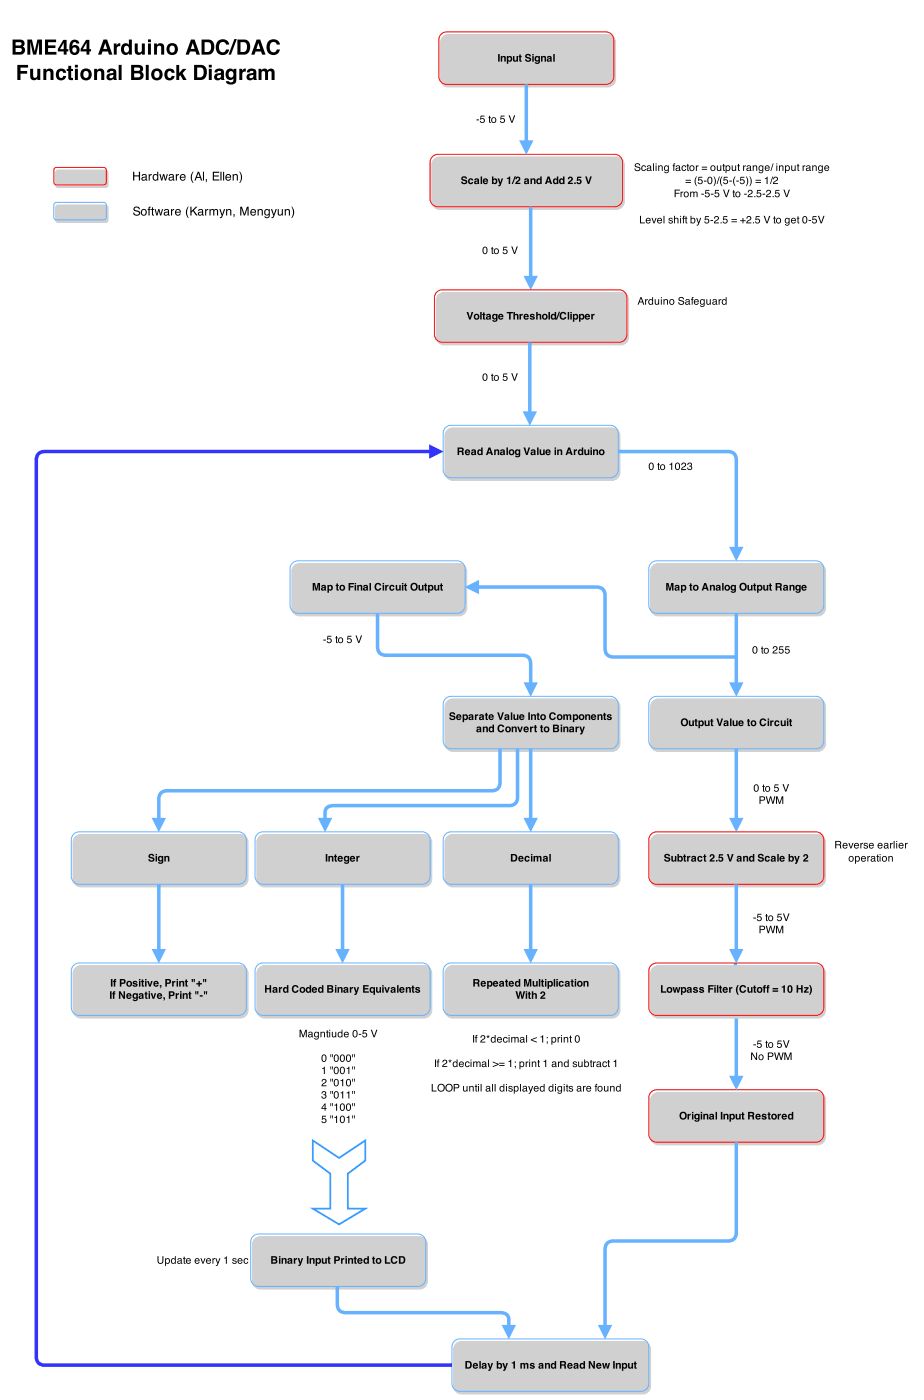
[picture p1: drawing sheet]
<svg xmlns="http://www.w3.org/2000/svg" width="204mm" height="309mm" viewBox="0 0 204 309" stroke-linecap="round" stroke-linejoin="round" font-family="sans-serif">
<path d="M97.6 8.1l.7-.4 .5-.1h35.1a1.74 1.74 0 0 1 1.7 1.7v8.1a1.74 1.74 0 0 1-1.7 1.8h-35.1a1.74 1.74 0 0 1-1.7-1.8v-8.1v-.4z" fill="#d0d0d0"/>
<path d="M97.6 8.1l.7-.4 .5-.1h35.1a1.74 1.74 0 0 1 1.7 1.7v8.1a1.74 1.74 0 0 1-1.7 1.8h-35.1a1.74 1.74 0 0 1-1.7-1.8v-8.1v-.4z" fill="none" stroke="#d0d0d0" stroke-width=".22"/>
<path d="M97.2 7.5l.7-.4 .5-.1h35.1a1.74 1.74 0 0 1 1.7 1.8v8.1a1.74 1.74 0 0 1-1.7 1.7h-35.1a1.74 1.74 0 0 1-1.7-1.7v-8.1v-.5z" fill="none" stroke="#f00" stroke-width=".22"/>
<path d="M109.7 11.9h.4v1.7h-.4zM110.3 12.4h.3v.1a.43 .43 0 0 1 .5-.2 .43 .43 0 0 1 .3 .5v.8h-.3v-.8l-.2-.2-.3 .2v.8h-.3zM111.9 13a.35 .35 0 0 0 .7 0 .35 .35 0 0 0-.7 0zM111.7 12.4h.3v.1a.55 .55 0 0 1 .8 .5 .55 .55 0 0 1-.8 .4v.7h-.3zM113 12.4h.3v.8l.2 .2 .3-.3v-.7h.3v1.2l-.3-.1a.44 .44 0 0 1-.6 .1 .44 .44 0 0 1-.2-.5zM114.4 12h.3v.4h.2v.2h-.2v.7l.2 .1v.2l-.5-.1v-.9h-.2zM115.8 12a.69 .69 0 0 1 1.2 .4h-.4a.27 .27 0 0 0-.3-.3 .27 .27 0 0 0-.1 .4 .61 .61 0 0 1 .7 .2 .61 .61 0 0 1-.1 .8 .74 .74 0 0 1-1.1-.4h.3a.35 .35 0 0 0 .3 .2 .35 .35 0 0 0 .4-.2l-.1-.1a.69 .69 0 0 1-.7-.2 .69 .69 0 0 1-.1-.8zM117.3 11.9h.3v.3h-.3zM117.3 12.4h.3v1.2h-.3zM118.1 13a.32 .32 0 0 0 .6 0 .32 .32 0 0 0-.6 0zM118 12.4l.4-.1 .2 .2v-.1h.3v1.1a.6 .6 0 0 1-.5 .6 .6 .6 0 0 1-.6-.4h.3a.29 .29 0 0 0 .4 .1 .29 .29 0 0 0 .1-.4 .59 .59 0 0 1-.9-.1 .59 .59 0 0 1 .3-.9zM119.2 12.4h.3v.1a.43 .43 0 0 1 .5-.2 .43 .43 0 0 1 .3 .5v.8h-.3v-.8l-.2-.2-.3 .2v.8h-.3zM120.8 13.1v.2a.22 .22 0 0 0 .3 .1 .22 .22 0 0 0 0-.4zM120.6 12.5l.4-.2 .5 .2 .1 1.1h-.4v-.2a.44 .44 0 0 1-.6 .2 .44 .44 0 0 1-.1-.6 .44 .44 0 0 1 .6-.2l.1-.1-.1-.1-.6 .2zM121.9 11.9h.3v1.7h-.3z" fill-rule="evenodd" fill="#000"/>
<path d="M95.6 35.1l.8-.4 .5-.1h38.9a1.74 1.74 0 0 1 1.7 1.7v8.1a1.74 1.74 0 0 1-1.7 1.8h-38.9a1.74 1.74 0 0 1-1.8-1.8v-8.1l.1-.4z" fill="#d0d0d0"/>
<path d="M95.6 35.1l.8-.4 .5-.1h38.9a1.74 1.74 0 0 1 1.7 1.7v8.1a1.74 1.74 0 0 1-1.7 1.8h-38.9a1.74 1.74 0 0 1-1.8-1.8v-8.1l.1-.4z" fill="none" stroke="#d0d0d0" stroke-width=".22"/>
<path d="M95.2 34.5l.8-.4 .5-.1h38.9a1.74 1.74 0 0 1 1.7 1.8v8.1a1.74 1.74 0 0 1-1.7 1.7h-38.9a1.74 1.74 0 0 1-1.8-1.7v-8.1l.1-.5z" fill="none" stroke="#f00" stroke-width=".22"/>
<path d="M101.8 39a.69 .69 0 0 1 1.1 .4h-.3a.27 .27 0 0 0-.4-.3 .27 .27 0 0 0-.1 .4 .61 .61 0 0 1 .7 .2 .61 .61 0 0 1 0 .8 .74 .74 0 0 1-1.2-.4h.3a.35 .35 0 0 0 .4 .2 .35 .35 0 0 0 .3-.3h-.1a.69 .69 0 0 1-.6-.3 .69 .69 0 0 1-.1-.7zM103.3 39.5l.4-.2a.48 .48 0 0 1 .5 .5l-.3-.1a.29 .29 0 0 0-.5 .3 .29 .29 0 0 0 .5 .2l.3-.1a.62 .62 0 0 1-.9 .4 .62 .62 0 0 1 0-1zM104.8 40.1v.2a.22 .22 0 0 0 .3 0 .22 .22 0 0 0 0-.3zM104.6 39.5l.4-.2 .5 .2 .1 1.1h-.4v-.2a.44 .44 0 0 1-.6 .2 .44 .44 0 0 1-.1-.7 .44 .44 0 0 1 .6-.1l.1-.1-.1-.1-.6 .1zM105.9 38.9h.3v1.7h-.3zM106.8 39.6l-.1 .2h.5l-.2-.2zM106.5 39.5a.6 .6 0 0 1 .7-.1 .6 .6 0 0 1 .3 .6h-.8l.2 .3 .6-.1a.63 .63 0 0 1-1 .3 .63 .63 0 0 1 0-1zM108.4 38.9h.3v.6a.56 .56 0 0 1 .9 .5 .56 .56 0 0 1-.9 .4v.2h-.3zM108.7 40a.33 .33 0 0 0 .6 0 .33 .33 0 0 0-.6 0zM109.6 39.3h.4l.2 1 .3-1h.3l-.4 1.3a.49 .49 0 0 1-.6 .5v-.3l.3-.2zM111.7 39.2l.7-.3v1.7h-.3v-1.2h-.4zM113.4 38.9h.2l-.6 1.7h-.3zM113.7 39a.58 .58 0 0 1 .9 .3 .58 .58 0 0 1-.4 .8l-.3 .2h.7v.3h-1.1l.2-.5a.76 .76 0 0 0 .5-.8l-.2-.1-.2 .3h-.3zM115.8 40.1v.2a.22 .22 0 0 0 .3 0 .22 .22 0 0 0 0-.3zM115.6 39.5l.4-.2 .5 .2 .1 1.1h-.4v-.2a.44 .44 0 0 1-.6 .2 .44 .44 0 0 1-.1-.7 .44 .44 0 0 1 .6-.1l.1-.1-.1-.1-.6 .1zM116.9 39.3h.3v.2a.43 .43 0 0 1 .5-.2 .43 .43 0 0 1 .3 .4v.9h-.3l-.1-.9-.2-.1-.2 .2v.8h-.3zM118.3 39.5l.4-.2 .3 .2v-.6h.3v1.7h-.3v-.2a.59 .59 0 0 1-.8-.1 .59 .59 0 0 1 .1-.8zM118.5 39.7a.32 .32 0 0 0 0 .5 .32 .32 0 0 0 .5-.1l-.1-.4zM120.8 39.3l-.2 .6h.4zM120.6 38.9h.4l.6 1.7h-.3l-.2-.4h-.6l-.1 .4h-.3zM121.9 39.5l.4-.2 .4 .2v-.6h.3v1.7h-.3v-.2a.59 .59 0 0 1-.9-.1 .59 .59 0 0 1 .1-.8zM122.2 39.7a.32 .32 0 0 0 0 .5 .32 .32 0 0 0 .5-.1l-.1-.4zM123.3 39.5l.4-.2 .3 .2v-.6h.3v1.7h-.3v-.2a.59 .59 0 0 1-.8-.1 .59 .59 0 0 1 .1-.8zM123.5 39.7a.32 .32 0 0 0 0 .5 .32 .32 0 0 0 .5-.1l-.1-.4zM125.3 39a.58 .58 0 0 1 .9 .3 .58 .58 0 0 1-.5 .8l-.2 .2h.7v.3h-1.1l.1-.5a.76 .76 0 0 0 .6-.8l-.3-.1-.1 .3h-.3zM126.5 40.2h.3v.4h-.3zM127.2 39h.9v.2h-.7l-.1 .4a.57 .57 0 0 1 .8 .3 .57 .57 0 0 1-.4 .8 .57 .57 0 0 1-.7-.6h.3a.25 .25 0 0 0 .4 .1 .25 .25 0 0 0 0-.4 .25 .25 0 0 0-.4 .1h-.3zM128.9 38.9h.4l.3 1.3 .4-1.3h.4l-.6 1.7h-.3z" fill-rule="evenodd" fill="#000"/>
<path d="M98.5 94.9l.8-.5h.5h35a1.74 1.74 0 0 1 1.8 1.7v8.1a1.74 1.74 0 0 1-1.8 1.7h-35a1.74 1.74 0 0 1-1.8-1.7v-8.1l.1-.5z" fill="#d0d0d0"/>
<path d="M98.5 94.9l.8-.5h.5h35a1.74 1.74 0 0 1 1.8 1.7v8.1a1.74 1.74 0 0 1-1.8 1.7h-35a1.74 1.74 0 0 1-1.8-1.7v-8.1l.1-.5z" fill="none" stroke="#d0d0d0" stroke-width=".22"/>
<path d="M98.1 94.3l.8-.5h.5h35a1.74 1.74 0 0 1 1.8 1.7v8.1a1.74 1.74 0 0 1-1.8 1.7h-35a1.74 1.74 0 0 1-1.8-1.7v-8.1l.1-.4z" fill="none" stroke="#66b2ff" stroke-width=".22"/>
<path d="M101.1 99v.4h.4a.23 .23 0 0 0 .3-.2 .23 .23 0 0 0-.3-.2zM100.8 98.7h.8a.46 .46 0 0 1 .5 .3 .46 .46 0 0 1-.2 .5l.3 .8h-.4v-.5l-.3-.1h-.4v.6h-.3zM102.8 99.4l-.1 .2h.5l-.1-.3zM102.6 99.2a.6 .6 0 0 1 .7-.1 .6 .6 0 0 1 .3 .7h-.9l.2 .3 .7-.1a.63 .63 0 0 1-1 .2 .63 .63 0 0 1 0-1zM104.2 99.8l-.1 .3a.22 .22 0 0 0 .3 0 .22 .22 0 0 0 0-.3zM103.9 99.2l.4-.1 .5 .2 .1 1h-.3l-.1-.1a.44 .44 0 0 1-.6 .1 .44 .44 0 0 1-.1-.6 .44 .44 0 0 1 .6-.1l.1-.1-.1-.2-.6 .2zM105.3 99.3l.4-.2 .3 .2v-.6h.3v1.6h-.3v-.1a.59 .59 0 0 1-.8-.1 .59 .59 0 0 1 .1-.8zM105.5 99.5a.32 .32 0 0 0 0 .5 .32 .32 0 0 0 .5-.1l-.1-.5zM107.8 99l-.2 .7h.4zM107.6 98.7h.4l.6 1.6h-.4l-.1-.3h-.6l-.1 .3h-.4zM108.9 99.1h.3v.2a.43 .43 0 0 1 .5-.2 .43 .43 0 0 1 .3 .4v.8h-.3l-.1-.8-.2-.2-.2 .3v.7h-.3zM110.5 99.8v.3a.22 .22 0 0 0 .3 0 .22 .22 0 0 0 0-.3zM110.3 99.2l.4-.1 .5 .2 .1 1h-.4v-.1a.44 .44 0 0 1-.6 .1 .44 .44 0 0 1-.1-.6 .44 .44 0 0 1 .6-.1l.1-.1-.1-.2-.6 .2zM111.6 98.7h.3v1.6h-.3zM112.4 99.7a.35 .35 0 0 0 .7 0 .35 .35 0 0 0-.7 0zM112.1 99.7a.65 .65 0 0 1 1.3 0 .65 .65 0 0 1-1.3 0zM113.7 99.7a.35 .35 0 0 0 .7 0 .35 .35 0 0 0-.7 0zM113.7 99.2l.3-.1 .3 .2v-.2h.3v1.2a.6 .6 0 0 1-.5 .5 .6 .6 0 0 1-.7-.3h.4a.29 .29 0 0 0 .4 0 .29 .29 0 0 0 .1-.4 .59 .59 0 0 1-.9-.1 .59 .59 0 0 1 .3-.8zM115.3 98.7h.4l.4 1.2 .3-1.2h.4l-.6 1.6h-.3zM117.3 99.8l-.1 .3a.22 .22 0 0 0 .3 0 .22 .22 0 0 0 0-.3zM117 99.2l.4-.1 .5 .2 .1 1h-.3v-.1a.44 .44 0 0 1-.7 .1 .44 .44 0 0 1-.1-.6 .44 .44 0 0 1 .6-.1l.1-.1-.1-.2-.6 .2zM118.3 98.7h.3v1.6h-.3zM118.9 99.1h.3v.8l.2 .2 .3-.2v-.8h.3v1.2l-.4-.1a.44 .44 0 0 1-.5 .1 .44 .44 0 0 1-.2-.5zM120.6 99.4l-.1 .2h.5l-.2-.3zM120.3 99.2a.6 .6 0 0 1 .7-.1 .6 .6 0 0 1 .3 .7h-.8l.2 .3 .6-.1a.63 .63 0 0 1-1 .2 .63 .63 0 0 1 0-1zM122.2 98.7h.3v.3h-.3zM122.2 99.1h.3v1.2h-.3zM122.7 99.1h.4v.2a.43 .43 0 0 1 .4-.2 .43 .43 0 0 1 .4 .4v.8h-.4v-.8l-.2-.2-.2 .3v.7h-.4zM125.4 99l-.2 .7h.4zM125.2 98.7h.4l.6 1.6h-.4l-.1-.3h-.6l-.2 .3h-.3zM126.4 99.1h.3v.2l.4-.2v.3l-.3 .1-.1 .8h-.3zM127.4 99.3l.4-.2 .4 .2v-.6h.3v1.6h-.3v-.1a.59 .59 0 0 1-.9-.1 .59 .59 0 0 1 .1-.8zM127.7 99.5a.32 .32 0 0 0 0 .5 .32 .32 0 0 0 .5-.1l-.1-.5zM128.7 99.1h.3v.8l.2 .2 .3-.2v-.8h.3v1.2l-.3-.1a.44 .44 0 0 1-.6 .1 .44 .44 0 0 1-.2-.5zM130.1 98.7h.3v.3h-.3zM130.1 99.1h.3v1.2h-.3zM130.6 99.1h.4v.2a.43 .43 0 0 1 .4-.2 .43 .43 0 0 1 .4 .4v.8h-.4v-.8l-.2-.2-.2 .3v.7h-.4zM132.3 99.7a.35 .35 0 0 0 .6 0 .35 .35 0 0 0-.6 0zM131.9 99.7a.65 .65 0 0 1 1.3 0 .65 .65 0 0 1-1.3 0z" fill-rule="evenodd" fill="#000"/>
<path d="M64.8 124.7l.8-.4 .4-.1h35.1a1.74 1.74 0 0 1 1.7 1.8v8.1a1.74 1.74 0 0 1-1.7 1.7h-35.1a1.74 1.74 0 0 1-1.7-1.7v-8.1v-.5z" fill="#d0d0d0"/>
<path d="M64.8 124.7l.8-.4 .4-.1h35.1a1.74 1.74 0 0 1 1.7 1.8v8.1a1.74 1.74 0 0 1-1.7 1.7h-35.1a1.74 1.74 0 0 1-1.7-1.7v-8.1v-.5z" fill="none" stroke="#d0d0d0" stroke-width=".22"/>
<path d="M64.4 124.2l.8-.5h.4h35.1a1.74 1.74 0 0 1 1.8 1.7v8.1a1.74 1.74 0 0 1-1.8 1.7h-35.1a1.74 1.74 0 0 1-1.7-1.7v-8.1l.1-.5z" fill="none" stroke="#66b2ff" stroke-width=".22"/>
<path d="M68.9 128.5h.5l.3 1.4 .3-1.4h.5v1.7h-.3v-1.4l-.3 1.4h-.4l-.3-1.4v1.4h-.3zM71.1 129.7l-.1 .2a.22 .22 0 0 0 .4 .1 .22 .22 0 0 0 0-.3zM70.8 129.1l.5-.2 .5 .2 .1 1.1h-.4v-.1a.44 .44 0 0 1-.6 .1 .44 .44 0 0 1-.1-.6 .44 .44 0 0 1 .6-.2l.1-.1-.1-.1-.6 .2zM72.4 129.6a.35 .35 0 0 0 .7 0 .35 .35 0 0 0-.7 0zM72.1 129h.3v.2a.55 .55 0 0 1 .9 .4 .55 .55 0 0 1-.8 .5v.6h-.4zM74.1 128.6h.3v.4h.2v.2h-.2v.7l.2 .1v.2l-.5-.1v-.9h-.2zM75.1 129.6a.35 .35 0 0 0 .7 0 .35 .35 0 0 0-.7 0zM74.8 129.6a.65 .65 0 0 1 1.3 0 .65 .65 0 0 1-1.3 0zM76.8 128.5h1.2v.3h-.9v.4h.8v.3h-.8v.7h-.3zM78.1 128.5h.4v.3h-.4zM78.1 129h.4v1.2h-.4zM78.7 129h.3v.2a.43 .43 0 0 1 .5-.2 .43 .43 0 0 1 .3 .4v.8h-.3v-.8l-.2-.2-.3 .2v.8h-.3zM80.4 129.7l-.1 .2a.22 .22 0 0 0 .3 .1 .22 .22 0 0 0 0-.3zM80.1 129.1l.4-.2 .5 .2 .1 1.1h-.3l-.1-.1a.44 .44 0 0 1-.6 .1 .44 .44 0 0 1-.1-.6 .44 .44 0 0 1 .6-.2l.1-.1-.1-.1-.6 .2zM81.4 128.5h.3v1.7h-.3zM82.7 128.7a.74 .74 0 0 1 1.3 .4h-.4a.45 .45 0 0 0-.6-.2 .45 .45 0 0 0-.1 .7 .39 .39 0 0 0 .3 .4 .39 .39 0 0 0 .4-.4h.4a.8 .8 0 0 1-1.2 .5 .8 .8 0 0 1-.2-1.2zM84.3 128.5h.3v.3h-.3zM84.3 129h.3v1.2h-.3zM84.9 129h.3v.2l.4-.2v.3l-.4 .1v.8h-.3zM85.9 129.1l.4-.2a.48 .48 0 0 1 .6 .5h-.3a.29 .29 0 0 0-.5 .2 .29 .29 0 0 0 .4 .3l.4-.1a.62 .62 0 0 1-.9 .3 .62 .62 0 0 1-.1-1zM87.2 129h.3v.8l.2 .2 .2-.2 .1-.8h.3v1.2l-.4-.1a.44 .44 0 0 1-.5 .1 .44 .44 0 0 1-.2-.5zM88.5 128.5h.4v.3h-.4zM88.5 129h.4v1.2h-.4zM89.2 128.6h.3v.4h.2v.2h-.2v.7l.2 .1v.2l-.5-.1v-.9h-.2zM90.9 128.9a.52 .52 0 0 0-.1 .8 .52 .52 0 0 0 .8 0 .53 .53 0 0 0 0-.7 .53 .53 0 0 0-.7-.1zM90.4 129.4a.86 .86 0 0 1 1.7 0 .86 .86 0 0 1-1.7 0zM92.2 129h.3v.8l.2 .2 .3-.2v-.8h.3v1.2l-.4-.1a.44 .44 0 0 1-.5 .1 .44 .44 0 0 1-.2-.5zM93.6 128.6h.3v.4h.2v.2h-.2v.7l.2 .1v.2l-.5-.1v-.9h-.2zM94.6 129.6a.35 .35 0 0 0 .7 0 .35 .35 0 0 0-.7 0zM94.3 129h.3v.2a.55 .55 0 0 1 .9 .4 .55 .55 0 0 1-.9 .5v.6h-.3zM95.7 129h.3v.8l.2 .2 .2-.2v-.8h.4v1.2l-.4-.1a.44 .44 0 0 1-.5 .1 .44 .44 0 0 1-.2-.5zM97.1 128.6h.3v.4h.2v.2h-.2v.7l.2 .1v.2l-.5-.1v-.9h-.2z" fill-rule="evenodd" fill="#000"/>
<path d="M98.5 154.6l.8-.4 .5-.1h35a1.74 1.74 0 0 1 1.8 1.7v8.1a1.74 1.74 0 0 1-1.8 1.8h-35a1.74 1.74 0 0 1-1.8-1.8v-8.1l.1-.4z" fill="#d0d0d0"/>
<path d="M98.5 154.6l.8-.4 .5-.1h35a1.74 1.74 0 0 1 1.8 1.7v8.1a1.74 1.74 0 0 1-1.8 1.8h-35a1.74 1.74 0 0 1-1.8-1.8v-8.1l.1-.4z" fill="none" stroke="#d0d0d0" stroke-width=".22"/>
<path d="M98.1 154l.8-.4 .5-.1h35a1.74 1.74 0 0 1 1.8 1.8v8.1a1.74 1.74 0 0 1-1.8 1.7h-35a1.74 1.74 0 0 1-1.8-1.7v-8.1l.1-.5z" fill="none" stroke="#66b2ff" stroke-width=".22"/>
<g fill="#000">
<path d="M99.2 157.2a.69 .69 0 0 1 1.1 .4h-.3a.27 .27 0 0 0-.4-.3 .27 .27 0 0 0-.1 .4 .61 .61 0 0 1 .7 .2 .61 .61 0 0 1 0 .7 .74 .74 0 0 1-1.2-.4h.3a.35 .35 0 0 0 .4 .3 .35 .35 0 0 0 .3-.3l-.1-.1a.69 .69 0 0 1-.6-.2 .69 .69 0 0 1-.1-.7zM100.9 157.8l-.1 .2h.5l-.1-.2zM100.6 157.6a.6 .6 0 0 1 .8-.1 .6 .6 0 0 1 .2 .7h-.8l.2 .3 .6-.1a.63 .63 0 0 1-.9 .2 .63 .63 0 0 1-.1-1zM102.2 158.2a.35 .35 0 0 0 .7 0 .35 .35 0 0 0-.7 0zM101.9 157.5h.3v.2a.55 .55 0 0 1 .9 .4 .55 .55 0 0 1-.9 .5v.6h-.3zM103.6 158.2l-.1 .3a.22 .22 0 0 0 .3 0 .22 .22 0 0 0 .1-.3zM103.3 157.6l.5-.1 .4 .2 .1 1h-.3v-.1a.44 .44 0 0 1-.6 .1 .44 .44 0 0 1-.2-.6 .44 .44 0 0 1 .6-.1l.2-.1-.2-.2-.6 .2zM104.6 157.5h.3v.2l.4-.2v.3l-.3 .1-.1 .8h-.3zM105.9 158.2l-.1 .3a.22 .22 0 0 0 .4 0 .22 .22 0 0 0 0-.3zM105.6 157.6l.5-.1 .5 .2 .1 1h-.4v-.1a.44 .44 0 0 1-.6 .1 .44 .44 0 0 1-.2-.6 .44 .44 0 0 1 .6-.1l.2-.1-.1-.2-.7 .2zM107 157.2h.3v.3h.2v.2h-.2v.8h.2v.2l-.5-.1v-.9h-.2zM108 157.8l-.1 .2h.5l-.1-.2zM107.8 157.6a.6 .6 0 0 1 .7-.1 .6 .6 0 0 1 .3 .7h-.9l.2 .3 .7-.1a.63 .63 0 0 1-1 .2 .63 .63 0 0 1 0-1zM109.5 157.1h.4l.4 1.2 .3-1.2h.4l-.6 1.6h-.3zM111.5 158.2l-.1 .3a.22 .22 0 0 0 .3 0 .22 .22 0 0 0 .1-.3zM111.2 157.6l.5-.1 .4 .2 .1 1h-.3v-.1a.44 .44 0 0 1-.6 .1 .44 .44 0 0 1-.2-.6 .44 .44 0 0 1 .6-.1l.2-.1-.2-.2-.6 .2zM112.5 157.1h.4v1.6h-.4zM113.1 157.5h.3v.8l.2 .2 .3-.2v-.8h.3v1.2l-.3-.1a.44 .44 0 0 1-.6 .1 .44 .44 0 0 1-.2-.5zM114.8 157.8l-.1 .2h.5l-.2-.2zM114.5 157.6a.6 .6 0 0 1 .7-.1 .6 .6 0 0 1 .3 .7h-.8l.2 .3 .6-.1a.63 .63 0 0 1-1 .2 .63 .63 0 0 1 0-1zM116.4 157.1h.3v1.6h-.3zM117 157.5h.3v.2a.43 .43 0 0 1 .5-.2 .43 .43 0 0 1 .3 .4v.8h-.4v-.8l-.2-.2-.2 .3v.7h-.3zM118.4 157.2h.3v.3h.2v.2h-.2v.8h.2v.2l-.5-.1v-.9h-.2zM119.3 158.1a.35 .35 0 0 0 .7 0 .35 .35 0 0 0-.7 0zM119 158.1a.65 .65 0 0 1 1.3 0 .65 .65 0 0 1-1.3 0zM121.2 157.2a.74 .74 0 0 1 1.2 .4h-.3a.45 .45 0 0 0-.7-.2 .45 .45 0 0 0-.1 .7 .39 .39 0 0 0 .4 .4 .39 .39 0 0 0 .4-.3h.3a.8 .8 0 0 1-1.1 .5 .8 .8 0 0 1-.2-1.3zM123 158.1a.35 .35 0 0 0 .7 0 .35 .35 0 0 0-.7 0zM122.7 158.1a.65 .65 0 0 1 1.3 0 .65 .65 0 0 1-1.3 0zM124.1 157.5h.3v.2a.39 .39 0 0 1 .7 0 .41 .41 0 0 1 .5-.2 .41 .41 0 0 1 .3 .5v.7h-.4v-.7a.2 .2 0 0 0-.2-.2 .2 .2 0 0 0-.2 .2v.7h-.3v-.7a.2 .2 0 0 0-.2-.2 .2 .2 0 0 0-.2 .2v.7h-.3zM126.5 158.2a.35 .35 0 0 0 .7 0 .35 .35 0 0 0-.7 0zM126.2 157.5h.3v.2a.55 .55 0 0 1 .9 .4 .55 .55 0 0 1-.9 .5v.6h-.3zM127.8 158.1a.35 .35 0 0 0 .7 0 .35 .35 0 0 0-.7 0zM127.5 158.1a.65 .65 0 0 1 1.3 0 .65 .65 0 0 1-1.3 0zM128.9 157.5h.3v.2a.43 .43 0 0 1 .5-.2 .43 .43 0 0 1 .3 .4v.8h-.3v-.8l-.2-.2-.3 .3v.7h-.3zM130.6 157.8l-.1 .2h.5l-.2-.2zM130.3 157.6a.6 .6 0 0 1 .7-.1 .6 .6 0 0 1 .3 .7h-.8l.2 .3 .6-.1a.63 .63 0 0 1-.9 .2 .63 .63 0 0 1-.1-1zM131.6 157.5h.3v.2a.43 .43 0 0 1 .5-.2 .43 .43 0 0 1 .3 .4v.8h-.3v-.8l-.2-.2-.3 .3v.7h-.3zM133 157.2h.3v.3h.2v.2h-.2v.8h.2v.2l-.5-.1v-.9h-.2zM133.8 157.6l.6-.1 .3 .4-.5-.2-.2 .2a.56 .56 0 0 1 .6 .2 .56 .56 0 0 1 0 .6 .62 .62 0 0 1-.9-.4l.5 .2 .2-.1a.55 .55 0 0 1-.5-.2 .55 .55 0 0 1-.1-.6z" fill-rule="evenodd"/>
<path d="M105.3 160.9v.3a.22 .22 0 0 0 .3 0 .22 .22 0 0 0 0-.3zM105.1 160.3l.4-.1 .5 .2 .1 1h-.4v-.1a.44 .44 0 0 1-.6 .1 .44 .44 0 0 1-.1-.6 .44 .44 0 0 1 .6-.1l.1-.1-.1-.2-.6 .2zM106.4 160.2h.3v.2a.43 .43 0 0 1 .5-.2 .43 .43 0 0 1 .3 .4v.8h-.4v-.8l-.2-.2-.2 .3v.7h-.3zM107.8 160.4l.4-.2 .3 .2v-.6h.3v1.6h-.3v-.1a.59 .59 0 0 1-.8-.1 .59 .59 0 0 1 .1-.8zM108 160.6a.32 .32 0 0 0 0 .5 .32 .32 0 0 0 .5-.1l-.1-.5zM109.8 159.9a.74 .74 0 0 1 1.3 .4h-.4a.45 .45 0 0 0-.6-.2 .45 .45 0 0 0-.1 .7 .39 .39 0 0 0 .3 .4 .39 .39 0 0 0 .4-.3h.4a.8 .8 0 0 1-1.2 .5 .8 .8 0 0 1-.2-1.3zM111.6 160.8a.35 .35 0 0 0 .7 0 .35 .35 0 0 0-.7 0zM111.3 160.8a.65 .65 0 0 1 1.3 0 .65 .65 0 0 1-1.3 0zM112.7 160.2h.3v.2a.43 .43 0 0 1 .5-.2 .43 .43 0 0 1 .3 .4v.8h-.3v-.8l-.2-.2-.2 .3-.1 .7h-.3zM113.9 160.2h.4l.3 .9 .2-.9h.4l-.5 1.2h-.3zM115.7 160.5v.2h.5l-.2-.2zM115.5 160.3a.6 .6 0 0 1 .7-.1 .6 .6 0 0 1 .3 .7h-.9l.2 .3 .7-.1a.63 .63 0 0 1-1 .2 .63 .63 0 0 1 0-1zM116.8 160.2h.3v.2l.4-.2v.3l-.4 .1v.8h-.3zM117.8 159.9h.3v.3h.2v.2h-.2v.8h.2v.2l-.5-.1v-.9h-.2zM119.1 159.9h.3v.3h.2v.2h-.2l.1 .8h.1v.2l-.5-.1v-.9h-.1zM120.1 160.8a.35 .35 0 0 0 .7 0 .35 .35 0 0 0-.7 0zM119.8 160.8a.65 .65 0 0 1 1.3 0 .65 .65 0 0 1-1.3 0zM122.1 160.1v.3h.5a.2 .2 0 0 0 .2-.2 .2 .2 0 0 0-.3-.1zM122.1 160.7v.4h.5a.23 .23 0 0 0 .2-.2 .23 .23 0 0 0-.2-.2zM121.8 159.8h.8a.42 .42 0 0 1 .5 .2 .42 .42 0 0 1-.2 .5 .49 .49 0 0 1 .2 .6 .49 .49 0 0 1-.5 .3h-.8zM123.5 159.8h.3v.3h-.3zM123.5 160.2h.3v1.2h-.3zM124.1 160.2h.3v.2a.43 .43 0 0 1 .5-.2 .43 .43 0 0 1 .3 .4v.8h-.3v-.8l-.2-.2-.3 .3v.7h-.3zM125.8 160.9l-.1 .3a.22 .22 0 0 0 .3 0 .22 .22 0 0 0 0-.3zM125.5 160.3l.4-.1 .5 .2 .1 1h-.3l-.1-.1a.44 .44 0 0 1-.6 .1 .44 .44 0 0 1-.1-.6 .44 .44 0 0 1 .6-.1l.1-.1-.1-.2-.6 .2zM126.8 160.2h.3v.2l.4-.2v.3l-.3 .1-.1 .8h-.3zM127.6 160.2h.4l.3 .9 .2-.9h.4l-.5 1.2a.49 .49 0 0 1-.6 .5v-.2l.3-.2z" fill-rule="evenodd"/>
</g>
<path d="M98.5 184.5l.8-.5h.5h35a1.74 1.74 0 0 1 1.8 1.7v8.1a1.74 1.74 0 0 1-1.8 1.8h-35a1.74 1.74 0 0 1-1.8-1.8v-8.1l.1-.4z" fill="#d0d0d0"/>
<path d="M98.5 184.5l.8-.5h.5h35a1.74 1.74 0 0 1 1.8 1.7v8.1a1.74 1.74 0 0 1-1.8 1.8h-35a1.74 1.74 0 0 1-1.8-1.8v-8.1l.1-.4z" fill="none" stroke="#d0d0d0" stroke-width=".22"/>
<path d="M98.1 183.9l.8-.4 .5-.1h35a1.74 1.74 0 0 1 1.8 1.7v8.1a1.74 1.74 0 0 1-1.8 1.8h-35a1.74 1.74 0 0 1-1.8-1.8v-8.1l.1-.4z" fill="none" stroke="#66b2ff" stroke-width=".22"/>
<path d="M112.9 188.6v1.1a.57 .57 0 0 0 .7-.6 .57 .57 0 0 0-.7-.5zM112.6 188.3h.7a.84 .84 0 0 1 .7 .8 .84 .84 0 0 1-.7 .9h-.7zM114.6 189l-.1 .2h.5l-.2-.2zM114.3 188.9a.6 .6 0 0 1 .7-.1 .6 .6 0 0 1 .3 .6h-.8l.2 .3 .6-.1a.63 .63 0 0 1-.9 .3 .63 .63 0 0 1-.1-1zM115.7 188.9l.4-.2a.48 .48 0 0 1 .6 .5l-.4-.1a.29 .29 0 0 0-.4 .3 .29 .29 0 0 0 .4 .2l.4-.1a.62 .62 0 0 1-1 .4 .62 .62 0 0 1 0-1zM117 188.3h.3v.3h-.3zM117 188.7h.3v1.3h-.3zM117.5 188.7h.3v.2a.39 .39 0 0 1 .7 0 .41 .41 0 0 1 .5-.2 .41 .41 0 0 1 .3 .5v.8h-.3v-.8a.2 .2 0 0 0-.3-.2 .2 .2 0 0 0-.1 .2v.8h-.3v-.8a.2 .2 0 0 0-.2-.2 .2 .2 0 0 0-.2 .2v.8h-.4zM120 189.5l-.1 .2a.22 .22 0 0 0 .3 0 .22 .22 0 0 0 0-.3zM119.7 188.9l.4-.2 .5 .2 .1 1.1h-.3v-.2a.44 .44 0 0 1-.7 .1 .44 .44 0 0 1-.1-.6 .44 .44 0 0 1 .6-.1l.1-.1-.1-.1-.6 .1zM121 188.3h.3v1.7h-.3z" fill-rule="evenodd" fill="#000"/>
<path d="M98.5 213.4l.8-.4 .5-.1h35a1.74 1.74 0 0 1 1.8 1.7v8.1a1.74 1.74 0 0 1-1.8 1.8h-35a1.74 1.74 0 0 1-1.8-1.8v-8.1l.1-.4z" fill="#d0d0d0"/>
<path d="M98.5 213.4l.8-.4 .5-.1h35a1.74 1.74 0 0 1 1.8 1.7v8.1a1.74 1.74 0 0 1-1.8 1.8h-35a1.74 1.74 0 0 1-1.8-1.8v-8.1l.1-.4z" fill="none" stroke="#d0d0d0" stroke-width=".22"/>
<path d="M98.1 212.8l.8-.4 .5-.1h35a1.74 1.74 0 0 1 1.8 1.8v8.1a1.74 1.74 0 0 1-1.8 1.7h-35a1.74 1.74 0 0 1-1.8-1.7v-8.1l.1-.5z" fill="none" stroke="#66b2ff" stroke-width=".22"/>
<g fill="#000">
<path d="M104.6 216.2v.4h.4a.23 .23 0 0 0 .3-.2 .23 .23 0 0 0-.3-.2zM104.3 215.9h.8a.46 .46 0 0 1 .5 .3 .46 .46 0 0 1-.2 .5l.3 .8h-.4l-.1-.5-.2-.1h-.4v.6h-.3zM106.3 216.6l-.1 .2h.5l-.1-.3zM106 216.4a.6 .6 0 0 1 .8-.1 .6 .6 0 0 1 .2 .7h-.8l.2 .3 .6-.1a.63 .63 0 0 1-.9 .2 .63 .63 0 0 1-.1-1zM107.6 217a.35 .35 0 0 0 .7 0 .35 .35 0 0 0-.7 0zM107.3 216.3h.3v.2a.55 .55 0 0 1 .9 .4 .55 .55 0 0 1-.9 .5v.6h-.3zM109 216.6l-.1 .2h.5l-.1-.3zM108.7 216.4a.6 .6 0 0 1 .8-.1 .6 .6 0 0 1 .2 .7h-.8l.2 .3 .6-.1a.63 .63 0 0 1-.9 .2 .63 .63 0 0 1-.1-1zM110.3 217v.2a.22 .22 0 0 0 .3 .1 .22 .22 0 0 0 0-.3zM110.1 216.4l.4-.1 .5 .2 .1 1h-.4v-.1a.44 .44 0 0 1-.6 .1 .44 .44 0 0 1-.1-.6 .44 .44 0 0 1 .6-.1l.1-.1-.1-.2-.6 .2zM111.4 216h.3v.3h.2v.2h-.2v.7l.2 .1v.2l-.5-.1v-.9h-.2zM112.5 216.6l-.1 .2h.5l-.2-.3zM112.2 216.4a.6 .6 0 0 1 .7-.1 .6 .6 0 0 1 .3 .7h-.8l.2 .3 .6-.1a.63 .63 0 0 1-1 .2 .63 .63 0 0 1 0-1zM113.6 216.4l.3-.1 .4 .2v-.6h.3v1.6h-.3v-.1a.59 .59 0 0 1-.8-.1 .59 .59 0 0 1 .1-.9zM113.8 216.7a.32 .32 0 0 0 0 .5 .32 .32 0 0 0 .5-.1l-.1-.5zM115.4 215.9h.5l.3 1.3 .3-1.3h.5v1.6h-.3v-1.4l-.3 1.4h-.3l-.3-1.4v1.4h-.4zM117.3 216.3h.4v.8l.2 .2 .2-.2v-.8h.3v1.2l-.3-.1a.44 .44 0 0 1-.5 .1 .44 .44 0 0 1-.3-.5zM118.7 215.9h.3v1.6h-.3zM119.3 216h.3v.3h.2v.2h-.2v.7l.2 .1v.2l-.5-.1v-.9h-.2zM120.1 215.9h.3v.2h-.3zM120.1 216.3h.3v1.2h-.3zM120.9 217a.35 .35 0 0 0 .7 0 .35 .35 0 0 0-.7 0zM120.6 216.3h.3v.2a.55 .55 0 0 1 .9 .4 .55 .55 0 0 1-.9 .5v.6h-.3zM122 215.9h.3v1.6h-.3zM122.6 215.9h.3v.2h-.3zM122.6 216.3h.3v1.2h-.3zM123.2 216.4l.4-.1a.48 .48 0 0 1 .6 .4h-.4a.29 .29 0 0 0-.4 .2 .29 .29 0 0 0 .4 .3l.4-.1a.62 .62 0 0 1-1 .4 .62 .62 0 0 1 0-1.1zM124.8 217l-.1 .2a.22 .22 0 0 0 .3 .1 .22 .22 0 0 0 .1-.3zM124.5 216.4l.5-.1 .4 .2 .1 1h-.3v-.1a.44 .44 0 0 1-.6 .1 .44 .44 0 0 1-.2-.6 .44 .44 0 0 1 .6-.1l.2-.1-.2-.2-.6 .2zM125.9 216h.3v.3h.2v.2h-.2v.7l.2 .1v.2l-.5-.1v-.9h-.2zM126.6 215.9h.3v.2h-.3zM126.6 216.3h.3v1.2h-.3zM127.4 216.9a.35 .35 0 0 0 .7 0 .35 .35 0 0 0-.7 0zM127.1 216.9a.65 .65 0 0 1 1.3 0 .65 .65 0 0 1-1.3 0zM128.5 216.3h.3v.2a.43 .43 0 0 1 .5-.2 .43 .43 0 0 1 .3 .4v.8h-.3v-.8l-.2-.2-.2 .3v.7h-.4z" fill-rule="evenodd"/>
<path d="M113.6 218.6h.3l.3 1.2 .2-1.2h.4l.3 1.2 .2-1.2h.4l-.5 1.6h-.3l-.3-1.3-.2 1.3h-.4zM115.8 218.6h.3v.2h-.3zM115.8 219h.3v1.2h-.3zM116.4 218.7h.3v.3h.2v.2h-.2l.1 .7 .1 .1v.2l-.5-.1v-.9h-.1zM117.2 218.6h.3v.6a.44 .44 0 0 1 .5-.2 .44 .44 0 0 1 .3 .5v.7h-.4v-.8l-.2-.2-.2 .2v.8h-.3zM119.2 218.7a.58 .58 0 0 1 .9 .2 .58 .58 0 0 1-.4 .8l-.3 .2h.7v.3h-1.1l.1-.4a.76 .76 0 0 0 .6-.9h-.3l-.1 .3h-.3z" fill-rule="evenodd"/>
</g>
<path d="M143.8 124.7l.8-.4 .5-.1h35a1.74 1.74 0 0 1 1.8 1.8v8.1a1.74 1.74 0 0 1-1.8 1.7h-35a1.74 1.74 0 0 1-1.8-1.7v-8.1l.1-.5z" fill="#d0d0d0"/>
<path d="M143.8 124.7l.8-.4 .5-.1h35a1.74 1.74 0 0 1 1.8 1.8v8.1a1.74 1.74 0 0 1-1.8 1.7h-35a1.74 1.74 0 0 1-1.8-1.7v-8.1l.1-.5z" fill="none" stroke="#d0d0d0" stroke-width=".22"/>
<path d="M143.4 124.2l.8-.5h.5h35a1.74 1.74 0 0 1 1.8 1.7v8.1a1.74 1.74 0 0 1-1.8 1.7h-35a1.74 1.74 0 0 1-1.8-1.7v-8.1l.1-.5z" fill="none" stroke="#66b2ff" stroke-width=".22"/>
<path d="M146.8 128.5h.5l.3 1.4 .3-1.4h.5v1.7h-.4l.1-1.4-.4 1.4h-.3l-.3-1.4v1.4h-.3zM149 129.7l-.1 .2a.22 .22 0 0 0 .3 .1 .22 .22 0 0 0 .1-.3zM148.7 129.1l.5-.2 .4 .2 .1 1.1h-.3v-.1a.44 .44 0 0 1-.6 .1 .44 .44 0 0 1-.2-.6 .44 .44 0 0 1 .6-.2l.2-.1-.2-.1-.6 .2zM150.3 129.6a.35 .35 0 0 0 .7 0 .35 .35 0 0 0-.7 0zM150 129h.3v.2a.55 .55 0 0 1 .9 .4 .55 .55 0 0 1-.9 .5v.6h-.3zM152 128.6h.3v.4h.2v.2h-.2v.7l.2 .1v.2l-.5-.1v-.9h-.2zM153 129.6a.35 .35 0 0 0 .7 0 .35 .35 0 0 0-.7 0zM152.6 129.6a.65 .65 0 0 1 1.3 0 .65 .65 0 0 1-1.3 0zM155.3 128.9l-.2 .7h.4zM155.1 128.5h.4l.6 1.7h-.3l-.2-.3h-.6l-.1 .3h-.3zM156.4 129h.3v.2a.43 .43 0 0 1 .5-.2 .43 .43 0 0 1 .3 .4v.8h-.3v-.8l-.2-.2-.3 .2v.8h-.3zM158 129.7v.2a.22 .22 0 0 0 .3 .1 .22 .22 0 0 0 0-.3zM157.8 129.1l.4-.2 .5 .2 .1 1.1h-.4v-.1a.44 .44 0 0 1-.6 .1 .44 .44 0 0 1-.1-.6 .44 .44 0 0 1 .6-.2l.1-.1-.1-.1-.6 .2zM159.1 128.5h.3v1.7h-.3zM159.9 129.6a.35 .35 0 0 0 .7 0 .35 .35 0 0 0-.7 0zM159.6 129.6a.65 .65 0 0 1 1.3 0 .65 .65 0 0 1-1.3 0zM161.3 129.6a.32 .32 0 0 0 .6 0 .32 .32 0 0 0-.6 0zM161.2 129h.3l.3 .2v-.2h.3v1.1a.6 .6 0 0 1-.5 .6 .6 .6 0 0 1-.6-.4h.3a.29 .29 0 0 0 .4 .1 .29 .29 0 0 0 .1-.4 .59 .59 0 0 1-.9-.1 .59 .59 0 0 1 .3-.9zM163.4 128.9a.52 .52 0 0 0-.1 .8 .52 .52 0 0 0 .8 0 .53 .53 0 0 0-.1-.7 .53 .53 0 0 0-.6-.1zM162.9 129.4a.86 .86 0 0 1 1.7 0 .86 .86 0 0 1-1.7 0zM164.7 129h.3v.8l.2 .2 .2-.2v-.8h.4v1.2l-.4-.1a.44 .44 0 0 1-.5 .1 .44 .44 0 0 1-.2-.5zM166.1 128.6h.3v.4h.2v.2h-.2v.7l.2 .1v.2l-.5-.1v-.9h-.2zM167.1 129.6a.34 .34 0 0 0 .6 0 .34 .34 0 0 0-.6 0zM166.8 129h.3v.2a.55 .55 0 0 1 .9 .4 .55 .55 0 0 1-.9 .5v.6h-.3zM168.1 129h.4v.8l.2 .2 .2-.2v-.8h.3v1.2l-.3-.1a.44 .44 0 0 1-.5 .1 .44 .44 0 0 1-.3-.5zM169.5 128.6h.4v.4h.2v.2h-.2v.7l.2 .1v.2l-.6-.1v-.9h-.1zM171.2 128.8v.5h.4a.23 .23 0 0 0 .3-.2 .23 .23 0 0 0-.3-.3zM170.9 128.5h.8a.46 .46 0 0 1 .5 .4 .46 .46 0 0 1-.2 .5l.3 .8h-.4l-.1-.5-.2-.1h-.4v.6h-.3zM172.9 129.7l-.1 .2a.22 .22 0 0 0 .3 .1 .22 .22 0 0 0 .1-.3zM172.6 129.1l.5-.2 .4 .2 .1 1.1h-.3v-.1a.44 .44 0 0 1-.6 .1 .44 .44 0 0 1-.2-.6 .44 .44 0 0 1 .6-.2l.2-.1-.2-.1-.6 .2zM173.9 129h.3v.2a.43 .43 0 0 1 .5-.2 .43 .43 0 0 1 .3 .4v.8h-.3v-.8l-.2-.2-.2 .2-.1 .8h-.3zM175.5 129.6a.35 .35 0 0 0 .7 0 .35 .35 0 0 0-.7 0zM175.4 129h.4l.3 .2v-.2h.3v1.1a.6 .6 0 0 1-.5 .6 .6 .6 0 0 1-.7-.4h.4a.29 .29 0 0 0 .4 .1 .29 .29 0 0 0 .1-.4 .59 .59 0 0 1-.9-.1 .59 .59 0 0 1 .2-.9zM176.9 129.3v.2h.5l-.2-.3zM176.7 129.1a.6 .6 0 0 1 .7-.1 .6 .6 0 0 1 .3 .7h-.9l.2 .3 .7-.2a.63 .63 0 0 1-1 .3 .63 .63 0 0 1 0-1z" fill-rule="evenodd" fill="#000"/>
<path d="M143.8 154.6l.8-.4 .5-.1h35a1.74 1.74 0 0 1 1.8 1.7v8.1a1.74 1.74 0 0 1-1.8 1.8h-35a1.74 1.74 0 0 1-1.8-1.8v-8.1l.1-.4z" fill="#d0d0d0"/>
<path d="M143.8 154.6l.8-.4 .5-.1h35a1.74 1.74 0 0 1 1.8 1.7v8.1a1.74 1.74 0 0 1-1.8 1.8h-35a1.74 1.74 0 0 1-1.8-1.8v-8.1l.1-.4z" fill="none" stroke="#d0d0d0" stroke-width=".22"/>
<path d="M143.4 154l.8-.4 .5-.1h35a1.74 1.74 0 0 1 1.8 1.8v8.1a1.74 1.74 0 0 1-1.8 1.7h-35a1.74 1.74 0 0 1-1.8-1.7v-8.1l.1-.5z" fill="none" stroke="#66b2ff" stroke-width=".22"/>
<path d="M150.5 158.8a.52 .52 0 0 0-.1 .8 .52 .52 0 0 0 .8 0 .53 .53 0 0 0-.1-.7 .53 .53 0 0 0-.6-.1zM150 159.2a.86 .86 0 0 1 1.7 0 .86 .86 0 0 1-1.7 0zM151.7 158.9h.4v.8l.2 .1 .2-.2v-.7h.4v1.2l-.4-.1a.44 .44 0 0 1-.5 .1 .44 .44 0 0 1-.3-.5zM153.1 158.5h.4v.4h.2v.2h-.2v.7l.2 .1v.2l-.5-.1-.1-.9h-.1zM154.2 159.5a.34 .34 0 0 0 .6 0 .34 .34 0 0 0-.6 0zM153.9 158.9h.3v.1a.55 .55 0 0 1 .9 .5 .55 .55 0 0 1-.9 .4v.7h-.3zM155.2 158.9h.3l.1 .8 .1 .1 .3-.2v-.7h.3v1.2l-.3-.1a.44 .44 0 0 1-.5 .1 .44 .44 0 0 1-.3-.5zM156.6 158.5h.3v.4h.2v.2h-.2v.7l.2 .1v.2l-.5-.1v-.9h-.2zM157.8 158.4h.4l.4 1.3 .3-1.3h.4l-.6 1.7h-.3zM159.8 159.6l-.1 .2a.22 .22 0 0 0 .3 0 .22 .22 0 0 0 0-.3zM159.5 159l.4-.2 .5 .2 .1 1.1h-.3v-.2a.44 .44 0 0 1-.7 .2 .44 .44 0 0 1-.1-.6 .44 .44 0 0 1 .6-.2l.1-.1-.1-.1-.6 .2zM160.8 158.4h.3v1.7h-.3zM161.4 158.9h.3v.8l.2 .1 .3-.2v-.7h.3v1.2l-.4-.1a.44 .44 0 0 1-.5 .1 .44 .44 0 0 1-.2-.5zM163.1 159.2l-.1 .1h.5l-.2-.2zM162.8 159a.6 .6 0 0 1 .7-.1 .6 .6 0 0 1 .3 .7h-.8l.2 .3 .6-.2a.63 .63 0 0 1-1 .3 .63 .63 0 0 1 0-1zM164.7 158.5h.3v.4h.2v.2h-.2v.7l.2 .1v.2l-.5-.1v-.9h-.2zM165.7 159.5a.35 .35 0 0 0 .7 0 .35 .35 0 0 0-.7 0zM165.4 159.5a.65 .65 0 0 1 1.3 0 .65 .65 0 0 1-1.3 0zM167.6 158.6a.74 .74 0 0 1 1.2 .4h-.3a.45 .45 0 0 0-.7-.2 .45 .45 0 0 0-.1 .6 .39 .39 0 0 0 .3 .4 .39 .39 0 0 0 .5-.3h.3a.8 .8 0 0 1-1.2 .5 .8 .8 0 0 1-.2-1.2zM169.1 158.4h.3v.3h-.3zM169.1 158.9h.3v1.2h-.3zM169.7 158.9h.3v.2l.4-.3v.4l-.4 .1v.8h-.3zM170.7 159l.5-.2a.48 .48 0 0 1 .5 .5l-.3-.1a.29 .29 0 0 0-.5 .3 .29 .29 0 0 0 .5 .2l.3-.1a.62 .62 0 0 1-.9 .4 .62 .62 0 0 1-.1-1zM172 158.9h.3v.8l.2 .1 .3-.2v-.7h.3v1.2l-.4-.1a.44 .44 0 0 1-.5 .1 .44 .44 0 0 1-.2-.5zM173.3 158.4h.4v.3h-.4zM173.3 158.9h.4v1.2h-.4zM174 158.5h.3v.4h.2v.2h-.2v.7l.2 .1v.2l-.5-.1v-.9h-.2z" fill-rule="evenodd" fill="#000"/>
<path d="M143.8 184.5l.8-.5h.5h35a1.74 1.74 0 0 1 1.8 1.7v8.1a1.74 1.74 0 0 1-1.8 1.8h-35a1.74 1.74 0 0 1-1.8-1.8v-8.1l.1-.4z" fill="#d0d0d0"/>
<path d="M143.8 184.5l.8-.5h.5h35a1.74 1.74 0 0 1 1.8 1.7v8.1a1.74 1.74 0 0 1-1.8 1.8h-35a1.74 1.74 0 0 1-1.8-1.8v-8.1l.1-.4z" fill="none" stroke="#d0d0d0" stroke-width=".22"/>
<path d="M143.4 183.9l.8-.4 .5-.1h35a1.74 1.74 0 0 1 1.8 1.7v8.1a1.74 1.74 0 0 1-1.8 1.8h-35a1.74 1.74 0 0 1-1.8-1.8v-8.1l.1-.4z" fill="none" stroke="#f00" stroke-width=".22"/>
<path d="M146.5 188.4a.69 .69 0 0 1 1.1 .4h-.3a.27 .27 0 0 0-.3-.3 .27 .27 0 0 0-.2 .4 .61 .61 0 0 1 .7 .2 .61 .61 0 0 1 0 .8 .74 .74 0 0 1-1.2-.5h.3a.35 .35 0 0 0 .4 .3 .35 .35 0 0 0 .3-.3 .69 .69 0 0 1-.7-.3 .69 .69 0 0 1-.1-.7zM147.9 188.7h.3v.9l.2 .1 .3-.2v-.8h.3v1.3l-.4-.2a.44 .44 0 0 1-.5 .1 .44 .44 0 0 1-.2-.4zM149.2 188.3h.4v.6a.56 .56 0 0 1 .8 .5 .56 .56 0 0 1-.8 .4v.2h-.4zM149.5 189.3a.35 .35 0 0 0 .7 0 .35 .35 0 0 0-.7 0zM150.6 188.4h.4v.3h.2v.3h-.2v.7h.2v.3l-.5-.2-.1-.8h-.1zM151.4 188.7h.3v.2l.4-.2v.3l-.4 .2v.8h-.3zM152.6 189.5v.2a.22 .22 0 0 0 .3 0 .22 .22 0 0 0 0-.3zM152.4 188.9l.4-.2 .5 .2 .1 1.1h-.3l-.1-.2a.44 .44 0 0 1-.6 .1 .44 .44 0 0 1-.1-.6 .44 .44 0 0 1 .6-.1l.1-.1-.1-.1-.6 .1zM153.8 188.9l.4-.2a.48 .48 0 0 1 .5 .5l-.3-.1a.29 .29 0 0 0-.5 .3 .29 .29 0 0 0 .5 .2l.3-.1a.62 .62 0 0 1-.9 .4 .62 .62 0 0 1 0-1zM155.1 188.4h.3v.3h.2v.3h-.2v.7h.2v.3l-.5-.2v-.8h-.2zM156.5 188.4a.58 .58 0 0 1 .9 .3 .58 .58 0 0 1-.4 .8l-.3 .2h.7v.3h-1.1l.1-.5a.76 .76 0 0 0 .6-.8l-.3-.1-.1 .3h-.3zM157.7 189.6h.4v.4h-.4zM158.4 188.3h.9v.3h-.7v.4a.57 .57 0 0 1 .7 .3 .57 .57 0 0 1-.4 .8 .57 .57 0 0 1-.7-.6h.3a.25 .25 0 0 0 .4 .1 .25 .25 0 0 0 0-.4 .25 .25 0 0 0-.3 .1h-.3zM160.1 188.3h.4l.4 1.3 .3-1.3h.4l-.6 1.7h-.3zM162.7 189.5l-.1 .2a.22 .22 0 0 0 .3 0 .22 .22 0 0 0 0-.3zM162.4 188.9l.4-.2 .5 .2 .1 1.1h-.3l-.1-.2a.44 .44 0 0 1-.6 .1 .44 .44 0 0 1-.1-.6 .44 .44 0 0 1 .6-.1l.1-.1-.1-.1-.6 .1zM163.7 188.7h.3v.2a.43 .43 0 0 1 .5-.2 .43 .43 0 0 1 .3 .4v.9h-.3v-.9l-.2-.1-.3 .2v.8h-.3zM165.1 188.9l.4-.2 .3 .2v-.6h.4v1.7h-.3v-.2a.59 .59 0 0 1-.9-.1 .59 .59 0 0 1 .1-.8zM165.4 189.1a.32 .32 0 0 0-.1 .5 .32 .32 0 0 0 .5-.1l-.1-.5zM167.1 188.4a.69 .69 0 0 1 1.1 .4h-.3a.27 .27 0 0 0-.3-.3 .27 .27 0 0 0-.2 .4 .61 .61 0 0 1 .7 .2 .61 .61 0 0 1 0 .8 .74 .74 0 0 1-1.2-.5h.4a.35 .35 0 0 0 .3 .3 .35 .35 0 0 0 .3-.3 .69 .69 0 0 1-.7-.3 .69 .69 0 0 1-.1-.7zM168.6 188.9l.4-.2a.48 .48 0 0 1 .6 .5l-.4-.1a.29 .29 0 0 0-.4 .3 .29 .29 0 0 0 .4 .2l.4-.1a.62 .62 0 0 1-1 .4 .62 .62 0 0 1 0-1zM170.2 189.5l-.1 .2a.22 .22 0 0 0 .3 0 .22 .22 0 0 0 .1-.3zM169.9 188.9l.5-.2 .4 .2 .1 1.1h-.3v-.2a.44 .44 0 0 1-.6 .1 .44 .44 0 0 1-.2-.6 .44 .44 0 0 1 .6-.1l.2-.1-.2-.1-.6 .1zM171.2 188.3h.4v1.7h-.4zM172.1 189l-.1 .2h.5l-.1-.2zM171.9 188.9a.6 .6 0 0 1 .7-.1 .6 .6 0 0 1 .3 .6h-.9l.2 .3 .7-.1a.63 .63 0 0 1-1 .3 .63 .63 0 0 1 0-1zM173.7 188.3h.3v.6a.56 .56 0 0 1 .9 .5 .56 .56 0 0 1-.9 .4v.2h-.3zM174 189.3a.35 .35 0 0 0 .7 0 .35 .35 0 0 0-.7 0zM175 188.7h.3l.3 .9 .2-.9h.4l-.4 1.2a.49 .49 0 0 1-.7 .6v-.3l.3-.2zM177.1 188.4a.58 .58 0 0 1 .9 .3 .58 .58 0 0 1-.4 .8l-.3 .2h.7v.3h-1.1l.2-.5a.76 .76 0 0 0 .6-.8l-.3-.1-.1 .3h-.4z" fill-rule="evenodd" fill="#000"/>
<path d="M115.9 18.6v12.7" fill="none" stroke="#66b2ff" stroke-width=".77" stroke-linecap="butt"/>
<path d="M115 31.3h1.9l-1 2z" fill="#66b2ff"/>
<path d="M115 31.3h1.9l-1 2zM116.9 45.6v15.6" fill="none" stroke="#66b2ff" stroke-width=".77" stroke-linecap="butt"/>
<path d="M115.9 61.2h2l-1 1.9z" fill="#66b2ff"/>
<path d="M115.9 61.2h2l-1 1.9zM136.2 99.6h24.1a1.7 1.7 0 0 1 1.9 1.9v19.5" fill="none" stroke="#66b2ff" stroke-width=".77" stroke-linecap="butt"/>
<path d="M161.2 121h2l-1 1.9z" fill="#66b2ff"/>
<path d="M83.2 135.2v7.3a1.7 1.7 0 0 0 1.9 2h29.9a1.7 1.7 0 0 1 1.9 1.9v4.4M161.2 121h2l-1 1.9z" fill="none" stroke="#66b2ff" stroke-width=".77" stroke-linecap="butt"/>
<path d="M115.9 150.8h2l-1 2z" fill="#66b2ff"/>
<path d="M115.9 150.8h2l-1 2zM116.9 165.1v15.6" fill="none" stroke="#66b2ff" stroke-width=".77" stroke-linecap="butt"/>
<path d="M115.9 180.7h2l-1 1.9z" fill="#66b2ff"/>
<path d="M115.9 180.7h2l-1 1.9zM116.9 195v14.6" fill="none" stroke="#66b2ff" stroke-width=".77" stroke-linecap="butt"/>
<path d="M115.9 209.6h2l-1 2z" fill="#66b2ff"/>
<path d="M162.2 135.2v15.6M115.9 209.6h2l-1 2z" fill="none" stroke="#66b2ff" stroke-width=".77" stroke-linecap="butt"/>
<path d="M161.2 150.8h2l-1 2z" fill="#66b2ff"/>
<path d="M161.2 150.8h2l-1 2zM162.2 165.1v15.6" fill="none" stroke="#66b2ff" stroke-width=".77" stroke-linecap="butt"/>
<path d="M161.2 180.7h2l-1 1.9z" fill="#66b2ff"/>
<path d="M161.2 180.7h2l-1 1.9zM162 212.3v4v-1.9" fill="none" stroke="#66b2ff" stroke-width=".77" stroke-linecap="butt"/>
<g fill="#000">
<path d="M105 26.3h.5v.2h-.5zM105.9 25.5h.8v.2h-.7v.4a.55 .55 0 0 1 .8 .3 .55 .55 0 0 1-.4 .7 .55 .55 0 0 1-.7-.4h.2a.35 .35 0 0 0 .5 .1 .35 .35 0 0 0 .1-.5 .35 .35 0 0 0-.6 .1h-.1zM107.7 25.5h.3v.4h.1v.1h-.1v.8l.1 .3-.3-.2-.1-.9h-.1zM108.5 26.2a.4 .4 0 0 0 0 .6 .4 .4 0 0 0 .6-.2l-.2-.5zM108.2 26.5a.62 .62 0 0 1 1.2 0 .62 .62 0 0 1-1.2 0zM110.3 25.5h.9v.2h-.7l-.1 .4a.55 .55 0 0 1 .8 .3 .55 .55 0 0 1-.4 .7 .55 .55 0 0 1-.7-.4h.3a.35 .35 0 0 0 .5 .1 .35 .35 0 0 0 0-.5 .35 .35 0 0 0-.5 .1h-.2zM112.1 25.4h.2l.5 1.4 .4-1.4h.3l-.6 1.7h-.2z" fill-rule="evenodd"/>
<path d="M106.5 54.5a.69 .69 0 0 1 .8 .2 .69 .69 0 0 1 .1 .9 .57 .57 0 0 1-.8 .4 .57 .57 0 0 1-.3-.8zM106.7 54.6a.89 .89 0 0 0 .1 1.3 .79 .79 0 0 0 0-1.3zM108.3 54.4h.2v.4h.2v.2h-.2v.7l.2 .3-.4-.1v-.9h-.1zM109.1 55.1a.4 .4 0 0 0 0 .6 .4 .4 0 0 0 .6-.1l-.2-.6zM108.8 55.4a.62 .62 0 0 1 1.2 0 .62 .62 0 0 1-1.2 0zM110.9 54.4h.8v.2h-.6l-.1 .5a.55 .55 0 0 1 .8 .2 .55 .55 0 0 1-.4 .8 .55 .55 0 0 1-.7-.5h.2a.35 .35 0 0 0 .6 .2 .35 .35 0 0 0 0-.6 .35 .35 0 0 0-.5 .1h-.2zM112.6 54.3h.3l.5 1.5 .4-1.5h.3l-.6 1.7h-.3z" fill-rule="evenodd"/>
<path d="M143.1 102.2a.69 .69 0 0 1 .9 .1 .69 .69 0 0 1 0 .9 .57 .57 0 0 1-.8 .4 .57 .57 0 0 1-.3-.8zM143.3 102.2a.89 .89 0 0 0 .2 1.3 .79 .79 0 0 0 0-1.3zM145 102.1h.2v.3h.1v.2h-.1v.8l.1 .2-.3-.1v-.9h-.2zM145.7 102.7a.4 .4 0 0 0 0 .6 .4 .4 0 0 0 .6-.1l-.1-.6zM145.4 103a.62 .62 0 0 1 1.2 0 .62 .62 0 0 1-1.2 0zM147.5 102.3l.6-.3v1.6h-.2v-1.1h-.4zM148.9 102.2a.69 .69 0 0 1 .8 .1 .69 .69 0 0 1 .1 .9 .57 .57 0 0 1-.8 .4 .57 .57 0 0 1-.3-.8zM149.1 102.2a.89 .89 0 0 0 .1 1.3 .79 .79 0 0 0 .1-1.3zM150.3 102.1a.56 .56 0 0 1 .8 .3 .56 .56 0 0 1-.5 .7l-.3 .3h.8v.2h-1.1l.2-.5a.63 .63 0 0 0 .6-.8l-.4-.1-.1 .4h-.2zM151.6 102.1a.47 .47 0 0 1 .7-.1 .47 .47 0 0 1-.1 .7 .53 .53 0 0 1-.1 1 .53 .53 0 0 1-.7-.6h.2a.33 .33 0 0 0 .5 .4 .33 .33 0 0 0 0-.6h-.3l.1-.2a.27 .27 0 0 0 .3-.2 .27 .27 0 0 0-.3-.3l-.2 .1-.1 .2h-.2z" fill-rule="evenodd"/>
<path d="M165.9 142.6a.69 .69 0 0 1 .9 .2 .69 .69 0 0 1 0 .9 .57 .57 0 0 1-.7 .4 .57 .57 0 0 1-.4-.8zM166.2 142.7a.89 .89 0 0 0 .1 1.2 .79 .79 0 0 0 0-1.2zM167.8 142.5h.2v.4h.2v.1h-.2v.8l.2 .3-.4-.2v-.9h-.2zM168.5 143.2a.4 .4 0 0 0 0 .6 .4 .4 0 0 0 .6-.2l-.1-.5zM168.2 143.5a.65 .65 0 0 1 1.3 0 .65 .65 0 0 1-1.3 0zM170.4 142.6a.56 .56 0 0 1 .9 .2 .56 .56 0 0 1-.6 .8l-.3 .3h.9v.2h-1.1l.2-.5a.63 .63 0 0 0 .6-.9h-.4l-.2 .3h-.2zM171.7 142.5h.9v.2h-.7l-.1 .4a.55 .55 0 0 1 .8 .3 .55 .55 0 0 1-.4 .8 .55 .55 0 0 1-.7-.5h.2a.35 .35 0 0 0 .6 .1 .35 .35 0 0 0 0-.5 .35 .35 0 0 0-.5 .1h-.2zM173.1 142.5h.8v.2h-.7l-.1 .4a.55 .55 0 0 1 .8 .3 .55 .55 0 0 1-.3 .8 .55 .55 0 0 1-.7-.5h.2a.35 .35 0 0 0 .5 .1 .35 .35 0 0 0 .1-.5 .35 .35 0 0 0-.6 .1h-.2z" fill-rule="evenodd"/>
<path d="M166.2 173.1a.69 .69 0 0 1 .9 .1 .69 .69 0 0 1 0 .9 .57 .57 0 0 1-.7 .4 .57 .57 0 0 1-.4-.7zM166.4 173.2a.89 .89 0 0 0 .2 1.2 .79 .79 0 0 0 0-1.3zM168.1 173h.2v.3h.2v.2h-.2v.8l.2 .2-.4-.1v-.9h-.2zM168.8 173.6a.4 .4 0 0 0 0 .7 .4 .4 0 0 0 .6-.2l-.1-.6zM168.5 174a.65 .65 0 0 1 1.3 0 .65 .65 0 0 1-1.3 0zM170.7 173h.8v.1h-.7l-.1 .5a.55 .55 0 0 1 .8 .3 .55 .55 0 0 1-.3 .7 .55 .55 0 0 1-.7-.5h.2a.35 .35 0 0 0 .5 .2 .35 .35 0 0 0 .1-.6 .35 .35 0 0 0-.6 .1h-.2zM172.4 172.9h.2l.5 1.4 .5-1.4h.2l-.6 1.6h-.2z" fill-rule="evenodd"/>
<path d="M167.3 175.6h.8a.48 .48 0 0 1 .5 .5 .48 .48 0 0 1-.5 .4h-.6v.7h-.2zM167.5 175.8v.6h.5a.29 .29 0 0 0 .3-.3 .29 .29 0 0 0-.3-.3zM168.7 175.6h.2l.4 1.3 .3-1.3h.3l.4 1.3 .3-1.3h.2l-.4 1.6h-.3l-.3-1.3-.4 1.3h-.3zM171 175.6h.3l.5 1.4 .4-1.4h.3v1.6h-.2v-1.4l-.4 1.4h-.3l-.4-1.4v1.4h-.2z" fill-rule="evenodd"/>
<path d="M166 202.3h.5v.2h-.5zM166.9 201.5h.8v.2h-.7v.4a.55 .55 0 0 1 .8 .3 .55 .55 0 0 1-.4 .7 .55 .55 0 0 1-.7-.4h.2a.35 .35 0 0 0 .6 .1 .35 .35 0 0 0 0-.5 .35 .35 0 0 0-.6 .1h-.1zM168.8 201.5h.2v.4h.2v.1h-.2v.8l.2 .3-.4-.2v-.9h-.2zM169.5 202.1a.4 .4 0 0 0 0 .7 .4 .4 0 0 0 .6-.2l-.1-.6zM169.2 202.5a.62 .62 0 0 1 1.2 0 .62 .62 0 0 1-1.2 0zM171.3 201.5h.9v.2h-.7l-.1 .4a.55 .55 0 0 1 .8 .3 .55 .55 0 0 1-.4 .7 .55 .55 0 0 1-.7-.4h.3a.35 .35 0 0 0 .5 .1 .35 .35 0 0 0 0-.5 .35 .35 0 0 0-.5 .1h-.2zM172.5 201.4h.2l.5 1.4 .5-1.4h.2l-.6 1.7h-.2z" fill-rule="evenodd"/>
<path d="M167.3 204.1h.8a.48 .48 0 0 1 .5 .5 .48 .48 0 0 1-.5 .5h-.6v.7h-.2zM167.5 204.3v.6h.5a.29 .29 0 0 0 .3-.3 .29 .29 0 0 0-.3-.3zM168.7 204.1h.2l.4 1.4 .3-1.4h.3l.4 1.4 .3-1.4h.2l-.4 1.7h-.3l-.3-1.4-.4 1.4h-.3zM171 204.1h.3l.5 1.4 .4-1.4h.3v1.7h-.2v-1.4l-.4 1.4h-.3l-.4-1.4v1.4h-.2z" fill-rule="evenodd"/>
</g>
<path d="M161 214.4h2l-1 2z" fill="#66b2ff"/>
<path d="M161 214.4h2l-1 2z" fill="none" stroke="#66b2ff" stroke-width=".77" stroke-linecap="butt"/>
<path d="M143.8 241.4l.8-.5h.5h35a1.74 1.74 0 0 1 1.8 1.7v8.1a1.74 1.74 0 0 1-1.8 1.7h-35a1.74 1.74 0 0 1-1.8-1.7v-8.1l.1-.5z" fill="#d0d0d0"/>
<path d="M143.8 241.4l.8-.5h.5h35a1.74 1.74 0 0 1 1.8 1.7v8.1a1.74 1.74 0 0 1-1.8 1.7h-35a1.74 1.74 0 0 1-1.8-1.7v-8.1l.1-.5z" fill="none" stroke="#d0d0d0" stroke-width=".22"/>
<path d="M143.4 240.8l.8-.5h.5h35a1.74 1.74 0 0 1 1.8 1.7v8.1a1.74 1.74 0 0 1-1.8 1.7h-35a1.74 1.74 0 0 1-1.8-1.7v-8.1l.1-.5z" fill="none" stroke="#f00" stroke-width=".22"/>
<g fill="#000">
<path d="M165.5 232.1h.2l.9 1.3v-1.3h.2v1.6h-.3l-.8-1.3v1.3h-.2zM167.4 232.8a.4 .4 0 0 0 0 .6 .4 .4 0 0 0 .6-.1l-.2-.6zM167.1 233.1a.62 .62 0 0 1 1.2 0 .62 .62 0 0 1-1.2 0zM169.2 232.1h.7a.48 .48 0 0 1 .5 .4 .48 .48 0 0 1-.5 .5h-.5v.7h-.2zM169.4 232.3v.5h.4a.29 .29 0 0 0 .4-.3 .29 .29 0 0 0-.4-.2zM170.5 232.1h.3l.3 1.3 .4-1.3h.2l.4 1.3 .3-1.3h.2l-.4 1.6h-.2l-.4-1.4-.4 1.4h-.2zM172.8 232.1h.3l.5 1.4 .5-1.4h.3v1.6h-.2v-1.4l-.5 1.4h-.2l-.5-1.4v1.4h-.2z" fill-rule="evenodd"/>
<path d="M166 230.3h.5v.2h-.5zM166.9 229.4h.8v.2h-.7v.5a.55 .55 0 0 1 .8 .2 .55 .55 0 0 1-.4 .8 .55 .55 0 0 1-.7-.5h.2a.35 .35 0 0 0 .6 .2 .35 .35 0 0 0 0-.6 .35 .35 0 0 0-.6 .1h-.1zM168.8 229.5h.2v.3h.2v.2h-.2v.8l.2 .2-.4-.1v-.9h-.2zM169.5 230.1a.4 .4 0 0 0 0 .6 .4 .4 0 0 0 .6-.1l-.1-.6zM169.2 230.4a.62 .62 0 0 1 1.2 0 .62 .62 0 0 1-1.2 0zM171.3 229.4h.9v.2h-.7l-.1 .5a.55 .55 0 0 1 .8 .2 .55 .55 0 0 1-.4 .8 .55 .55 0 0 1-.7-.5h.3a.35 .35 0 0 0 .5 .2 .35 .35 0 0 0 0-.6 .35 .35 0 0 0-.5 .1h-.2zM172.5 229.4h.2l.5 1.4 .5-1.4h.2l-.6 1.6h-.2z" fill-rule="evenodd"/>
<path d="M150.2 245.6a.52 .52 0 0 0-.1 .7 .52 .52 0 0 0 .8 0 .53 .53 0 0 0-.1-.7 .53 .53 0 0 0-.6 0zM149.7 246a.86 .86 0 0 1 1.7 0 .86 .86 0 0 1-1.7 0zM151.5 245.6h.3v.2l.4-.2v.3l-.4 .1v.8h-.3zM152.4 245.2h.4v.2h-.4zM152.4 245.6h.4v1.2h-.4zM153.3 246.2a.32 .32 0 0 0 .6 0 .32 .32 0 0 0-.6 0zM153.2 245.6h.3l.3 .2v-.2h.3v1.2a.6 .6 0 0 1-.5 .5 .6 .6 0 0 1-.6-.3h.3a.29 .29 0 0 0 .4 0 .29 .29 0 0 0 .1-.4 .59 .59 0 0 1-.9-.1 .59 .59 0 0 1 .3-.9zM154.4 245.2h.3v.2h-.3zM154.4 245.6h.3v1.2h-.3zM154.9 245.6h.3v.2a.43 .43 0 0 1 .5-.2 .43 .43 0 0 1 .4 .4v.8h-.4v-.8l-.2-.2-.2 .3v.7h-.4zM156.6 246.3l-.1 .2a.22 .22 0 0 0 .4 .1 .22 .22 0 0 0 0-.3zM156.3 245.7l.5-.1 .4 .2 .2 1h-.4v-.1a.44 .44 0 0 1-.6 .1 .44 .44 0 0 1-.2-.6 .44 .44 0 0 1 .6-.1l.2-.1-.2-.2-.6 .2zM157.6 245.2h.4v1.6h-.4zM158.8 245.2h.3v1.6h-.3zM159.4 245.6h.3v.2a.43 .43 0 0 1 .5-.2 .43 .43 0 0 1 .3 .4v.8h-.3l-.1-.8-.2-.2-.2 .3v.7h-.3zM161 246.3a.35 .35 0 0 0 .7 0 .35 .35 0 0 0-.7 0zM160.7 245.6h.3v.2a.55 .55 0 0 1 .9 .4 .55 .55 0 0 1-.9 .5v.6h-.3zM162.1 245.6h.3v.8l.2 .2 .2-.2v-.8h.4v1.2l-.4-.1a.44 .44 0 0 1-.5 .1 .44 .44 0 0 1-.2-.5zM163.5 245.3h.3v.3h.2v.2h-.2v.7l.2 .1v.2l-.5-.1v-.9h-.2zM165.1 245.5v.4h.4a.23 .23 0 0 0 .3-.2 .23 .23 0 0 0-.3-.2zM164.8 245.2h.8a.46 .46 0 0 1 .5 .3 .46 .46 0 0 1-.2 .5l.3 .8h-.4v-.5l-.3-.1h-.4v.6h-.3zM166.8 245.9l-.1 .2h.5l-.1-.3zM166.6 245.7a.6 .6 0 0 1 .7-.1 .6 .6 0 0 1 .3 .7h-.9l.2 .3 .7-.1a.63 .63 0 0 1-1 .2 .63 .63 0 0 1 0-1zM167.9 245.7l.6-.1 .4 .4-.6-.2-.2 .2a.56 .56 0 0 1 .6 .2 .56 .56 0 0 1 .1 .6 .62 .62 0 0 1-1-.4l.6 .2 .2-.1a.55 .55 0 0 1-.6-.2 .55 .55 0 0 1-.1-.6zM169.2 245.3h.4v.3h.2v.2h-.2v.7l.2 .1v.2l-.5-.1-.1-.9h-.1zM170.2 246.2a.35 .35 0 0 0 .7 0 .35 .35 0 0 0-.7 0zM169.9 246.2a.65 .65 0 0 1 1.3 0 .65 .65 0 0 1-1.3 0zM171.3 245.6h.3v.2l.4-.2v.3l-.3 .1-.1 .8h-.3zM172.6 245.9l-.1 .2h.5l-.1-.3zM172.3 245.7a.6 .6 0 0 1 .8-.1 .6 .6 0 0 1 .3 .7h-.9l.2 .3 .6-.1a.63 .63 0 0 1-.9 .2 .63 .63 0 0 1-.1-1zM173.7 245.7l.4-.1 .3 .2v-.6h.4v1.6h-.4v-.1a.59 .59 0 0 1-.8-.1 .59 .59 0 0 1 .1-.9zM174 246a.32 .32 0 0 0-.1 .5 .32 .32 0 0 0 .5-.1l-.1-.5z" fill-rule="evenodd"/>
</g>
<path d="M162.2 223.9v13.7" fill="none" stroke="#66b2ff" stroke-width=".77" stroke-linecap="butt"/>
<path d="M161.2 237.6h2l-1 1.9z" fill="#66b2ff"/>
<path d="M161.2 237.6h2l-1 1.9z" fill="none" stroke="#66b2ff" stroke-width=".77" stroke-linecap="butt"/>
<path d="M71.2 141h.6v.2h-.6zM72.2 140.2h.8v.2h-.7l-.1 .4a.55 .55 0 0 1 .8 .3 .55 .55 0 0 1-.3 .7 .55 .55 0 0 1-.7-.4h.2a.35 .35 0 0 0 .5 .1 .35 .35 0 0 0 .1-.5 .35 .35 0 0 0-.6 .1h-.2zM74 140.2h.2v.4h.2v.1h-.2v.8l.2 .3-.4-.2v-.9h-.1zM74.8 140.8a.4 .4 0 0 0-.1 .7 .4 .4 0 0 0 .7-.2l-.2-.6zM74.5 141.2a.62 .62 0 0 1 1.2 0 .62 .62 0 0 1-1.2 0zM76.6 140.2h.8v.2h-.7v.4a.55 .55 0 0 1 .8 .3 .55 .55 0 0 1-.4 .7 .55 .55 0 0 1-.7-.4h.2a.35 .35 0 0 0 .5 .1 .35 .35 0 0 0 .1-.5 .35 .35 0 0 0-.6 .1h-.1zM78.3 140.1h.3l.4 1.4 .5-1.4h.3l-.6 1.7h-.3z" fill-rule="evenodd" fill="#000"/>
<path d="M57.1 184.5l.7-.5h.5h35.1a1.74 1.74 0 0 1 1.7 1.7v8.1a1.74 1.74 0 0 1-1.7 1.8h-35.1a1.74 1.74 0 0 1-1.7-1.8v-8.1v-.4z" fill="#d0d0d0"/>
<path d="M57.1 184.5l.7-.5h.5h35.1a1.74 1.74 0 0 1 1.7 1.7v8.1a1.74 1.74 0 0 1-1.7 1.8h-35.1a1.74 1.74 0 0 1-1.7-1.8v-8.1v-.4z" fill="none" stroke="#d0d0d0" stroke-width=".22"/>
<path d="M56.7 183.9l.8-.4 .4-.1h35.1a1.74 1.74 0 0 1 1.7 1.7v8.1a1.74 1.74 0 0 1-1.7 1.8h-35.1a1.74 1.74 0 0 1-1.7-1.8v-8.1l.1-.4z" fill="none" stroke="#66b2ff" stroke-width=".22"/>
<path d="M71.8 188.3h.3v1.7h-.3zM72.3 188.7h.4v.2a.43 .43 0 0 1 .4-.2 .43 .43 0 0 1 .4 .4v.9h-.4v-.9l-.2-.1-.2 .2v.8h-.4zM73.7 188.4h.4v.3h.2v.3h-.2v.7h.2v.3l-.6-.2v-.8h-.1zM74.8 189l-.1 .2h.5l-.2-.2zM74.5 188.9a.6 .6 0 0 1 .7-.1 .6 .6 0 0 1 .3 .6h-.8l.2 .3 .6-.1a.63 .63 0 0 1-1 .3 .63 .63 0 0 1 0-1zM76.1 189.3a.32 .32 0 0 0 .6 0 .32 .32 0 0 0-.6 0zM76 188.8l.3-.1 .3 .2v-.2h.3v1.2a.6 .6 0 0 1-.5 .6 .6 .6 0 0 1-.6-.4h.3a.29 .29 0 0 0 .4 .1 .29 .29 0 0 0 .1-.4 .59 .59 0 0 1-.9-.2 .59 .59 0 0 1 .3-.8zM77.5 189l-.1 .2h.5l-.2-.2zM77.2 188.9a.6 .6 0 0 1 .7-.1 .6 .6 0 0 1 .3 .6h-.8l.2 .3 .6-.1a.63 .63 0 0 1-1 .3 .63 .63 0 0 1 0-1zM78.5 188.7h.3v.2l.4-.2v.3l-.3 .2-.1 .8h-.3z" fill-rule="evenodd" fill="#000"/>
<path d="M114 165.1v10.6a1.7 1.7 0 0 1-1.9 1.9h-38.6a1.56 1.56 0 0 0-1.9 1.6v1.5" fill="none" stroke="#66b2ff" stroke-width=".77" stroke-linecap="butt"/>
<path d="M70.6 180.7h2l-1 1.9z" fill="#66b2ff"/>
<path d="M70.6 180.7h2l-1 1.9z" fill="none" stroke="#66b2ff" stroke-width=".77" stroke-linecap="butt"/>
<path d="M16.6 184.5l.8-.5h.4h35.1a1.74 1.74 0 0 1 1.7 1.7v8.1a1.74 1.74 0 0 1-1.7 1.8h-35.1a1.74 1.74 0 0 1-1.7-1.8v-8.1l.1-.4z" fill="#d0d0d0"/>
<path d="M16.6 184.5l.8-.5h.4h35.1a1.74 1.74 0 0 1 1.7 1.7v8.1a1.74 1.74 0 0 1-1.7 1.8h-35.1a1.74 1.74 0 0 1-1.7-1.8v-8.1l.1-.4z" fill="none" stroke="#d0d0d0" stroke-width=".22"/>
<path d="M16.2 183.9l.8-.4 .4-.1h35.1a1.74 1.74 0 0 1 1.8 1.7v8.1a1.74 1.74 0 0 1-1.8 1.8h-35.1a1.74 1.74 0 0 1-1.7-1.8v-8.1l.1-.4z" fill="none" stroke="#66b2ff" stroke-width=".22"/>
<path d="M32.9 188.4a.69 .69 0 0 1 1.1 .4h-.4a.27 .27 0 0 0-.3-.3 .27 .27 0 0 0-.1 .4 .61 .61 0 0 1 .7 .2 .61 .61 0 0 1 0 .8 .74 .74 0 0 1-1.2-.5h.3a.35 .35 0 0 0 .4 .3 .35 .35 0 0 0 .3-.3h-.1a.69 .69 0 0 1-.7-.3 .69 .69 0 0 1 0-.7zM34.3 188.3h.3v.3h-.3zM34.3 188.7h.3v1.3h-.3zM35.1 189.3a.32 .32 0 0 0 .6 0 .32 .32 0 0 0-.6 0zM35 188.8l.4-.1 .2 .2v-.2h.4v1.2a.6 .6 0 0 1-.5 .6 .6 .6 0 0 1-.7-.4h.4a.29 .29 0 0 0 .4 .1 .29 .29 0 0 0 0-.4 .59 .59 0 0 1-.8-.2 .59 .59 0 0 1 .2-.8zM36.2 188.7h.3v.2a.43 .43 0 0 1 .5-.2 .43 .43 0 0 1 .3 .4v.9h-.3v-.9l-.2-.1-.3 .2v.8h-.3z" fill-rule="evenodd" fill="#000"/>
<path d="M110.2 165.1v7.3a1.7 1.7 0 0 1-2 1.9h-71.3a1.7 1.7 0 0 0-1.9 2v4.4" fill="none" stroke="#66b2ff" stroke-width=".77" stroke-linecap="butt"/>
<path d="M34 180.7h1.9l-.9 1.9z" fill="#66b2ff"/>
<path d="M34 180.7h1.9l-.9 1.9z" fill="none" stroke="#66b2ff" stroke-width=".77" stroke-linecap="butt"/>
<path d="M16.6 213.4l.8-.4 .4-.1h35.1a1.74 1.74 0 0 1 1.7 1.7v8.1a1.74 1.74 0 0 1-1.7 1.8h-35.1a1.74 1.74 0 0 1-1.7-1.8v-8.1l.1-.4z" fill="#d0d0d0"/>
<path d="M16.6 213.4l.8-.4 .4-.1h35.1a1.74 1.74 0 0 1 1.7 1.7v8.1a1.74 1.74 0 0 1-1.7 1.8h-35.1a1.74 1.74 0 0 1-1.7-1.8v-8.1l.1-.4z" fill="none" stroke="#d0d0d0" stroke-width=".22"/>
<path d="M16.2 212.8l.8-.4 .4-.1h35.1a1.74 1.74 0 0 1 1.8 1.8v8.1a1.74 1.74 0 0 1-1.8 1.7h-35.1a1.74 1.74 0 0 1-1.7-1.7v-8.1l.1-.5z" fill="none" stroke="#66b2ff" stroke-width=".22"/>
<g fill="#000">
<path d="M24.4 215.9h.4v1.6h-.4zM25.1 216l.5-.1v.2l-.2 .1 .2 .1v.2h-.2v1h-.3v-1h-.2zM26.7 216.2v.4h.4a.25 .25 0 0 0 .2-.2 .25 .25 0 0 0-.2-.2zM26.4 215.9h.7a.53 .53 0 0 1 .6 .5 .53 .53 0 0 1-.6 .5h-.4v.6h-.3zM28.2 216.9a.35 .35 0 0 0 .7 0 .35 .35 0 0 0-.7 0zM27.8 216.9a.65 .65 0 0 1 1.3 0 .65 .65 0 0 1-1.3 0zM29.4 216.4l.5-.1 .4 .4-.6-.2-.1 .2a.56 .56 0 0 1 .5 .2 .56 .56 0 0 1 .1 .6 .62 .62 0 0 1-1-.4l.6 .2 .2-.1a.55 .55 0 0 1-.6-.2 .55 .55 0 0 1 0-.6zM30.6 215.9h.3v.2h-.3zM30.6 216.3h.3v1.2h-.3zM31.2 216h.3v.3h.2v.2h-.2l.1 .7 .1 .1v.2l-.5-.1v-.9h-.1zM32 215.9h.3v.2h-.3zM32 216.3h.3v1.2h-.3zM32.4 216.3h.4l.2 .9 .3-.9h.3l-.4 1.2h-.3zM34.2 216.6l-.1 .2h.5l-.1-.3zM33.9 216.4a.6 .6 0 0 1 .8-.1 .6 .6 0 0 1 .3 .7h-.9l.2 .3 .6-.1a.63 .63 0 0 1-.9 .2 .63 .63 0 0 1-.1-1zM35.2 217.2h.4l-.1 .5-.3 .2 .2-.4h-.2zM36.8 216.2v.4h.3a.25 .25 0 0 0 .3-.2 .25 .25 0 0 0-.3-.2zM36.4 215.9h.7a.53 .53 0 0 1 .6 .5 .53 .53 0 0 1-.6 .5h-.3v.6h-.4zM37.9 216.3h.3v.2l.4-.2v.3l-.3 .1v.8h-.4zM38.9 215.9h.3v.2h-.3zM38.9 216.3h.3v1.2h-.3zM39.5 216.3h.3v.2a.43 .43 0 0 1 .5-.2 .43 .43 0 0 1 .3 .4v.8h-.3v-.8l-.2-.2-.3 .3v.7h-.3zM40.9 216h.3v.3h.2v.2h-.2v.7l.2 .1v.2l-.5-.1v-.9h-.2zM42.6 215.9h.3v.7h-.2zM42.2 215.9h.3v.7h-.2zM43.3 216.8h.4v-.5h.3v.5h.5v.3h-.5v.4h-.3v-.4h-.4zM45.1 215.9h.4l-.1 .7h-.2zM44.7 215.9h.3v.7h-.2z" fill-rule="evenodd"/>
<path d="M24.2 218.6h.4v1.6h-.4zM24.9 218.7l.5-.1v.2l-.2 .1 .2 .1v.2h-.2v1h-.3v-1h-.2zM26.2 218.6h.4l.6 1.1v-1.1h.3v1.6h-.3l-.7-1.2v1.2h-.3zM28.2 219.3l-.1 .2h.5l-.1-.3zM28 219.1a.6 .6 0 0 1 .7-.1 .6 .6 0 0 1 .3 .7h-.9l.2 .3 .7-.1a.63 .63 0 0 1-1 .2 .63 .63 0 0 1 0-1zM29.5 219.6a.35 .35 0 0 0 .7 0 .35 .35 0 0 0-.7 0zM29.4 219h.4l.3 .2v-.2h.3v1.2a.6 .6 0 0 1-.5 .5 .6 .6 0 0 1-.7-.3h.4a.29 .29 0 0 0 .4 0 .29 .29 0 0 0 .1-.4 .59 .59 0 0 1-.9-.1 .59 .59 0 0 1 .2-.9zM30.9 219.7v.2a.22 .22 0 0 0 .3 .1 .22 .22 0 0 0 0-.3zM30.7 219.1l.4-.1 .5 .2 .1 1h-.4v-.1a.44 .44 0 0 1-.6 .1 .44 .44 0 0 1-.1-.6 .44 .44 0 0 1 .6-.1l.1-.1-.1-.2-.6 .2zM32 218.7h.3v.3h.2v.2h-.2v.7l.2 .1v.2l-.5-.1v-.9h-.2zM32.7 218.6h.4v.2h-.4zM32.7 219h.4v1.2h-.4zM33.2 219h.3l.3 .9 .3-.9h.3l-.4 1.2h-.4zM35 219.3l-.1 .2h.5l-.2-.3zM34.7 219.1a.6 .6 0 0 1 .7-.1 .6 .6 0 0 1 .3 .7h-.8l.2 .3 .6-.1a.63 .63 0 0 1-1 .2 .63 .63 0 0 1 0-1zM36 219.9h.3v.5l-.3 .2 .2-.4h-.2zM37.5 218.9v.4h.4a.25 .25 0 0 0 .2-.2 .25 .25 0 0 0-.2-.2zM37.2 218.6h.7a.53 .53 0 0 1 .6 .5 .53 .53 0 0 1-.6 .5h-.4v.6h-.3zM38.7 219h.3v.2l.4-.2v.3l-.3 .1-.1 .8h-.3zM39.7 218.6h.3v.2h-.3zM39.7 219h.3v1.2h-.3zM40.2 219h.4v.2a.43 .43 0 0 1 .4-.2 .43 .43 0 0 1 .4 .4v.8h-.4v-.8l-.2-.2-.2 .3v.7h-.4zM41.6 218.7h.4v.3h.2v.2h-.2v.7l.2 .1v.2l-.5-.1-.1-.9h-.1zM43.4 218.6h.3v.6h-.2zM43 218.6h.3l-.1 .6h-.2zM44 219.4h.7v.3h-.7zM45.3 218.6h.3v.6h-.2zM44.9 218.6h.3v.6h-.2z" fill-rule="evenodd"/>
</g>
<path d="M35 195v14.6" fill="none" stroke="#66b2ff" stroke-width=".77" stroke-linecap="butt"/>
<path d="M34 209.6h1.9l-.9 2z" fill="#66b2ff"/>
<path d="M34 209.6h1.9l-.9 2z" fill="none" stroke="#66b2ff" stroke-width=".77" stroke-linecap="butt"/>
<path d="M57.1 213.4l.7-.4 .5-.1h35.1a1.74 1.74 0 0 1 1.7 1.7v8.1a1.74 1.74 0 0 1-1.7 1.8h-35.1a1.74 1.74 0 0 1-1.7-1.8v-8.1v-.4z" fill="#d0d0d0"/>
<path d="M57.1 213.4l.7-.4 .5-.1h35.1a1.74 1.74 0 0 1 1.7 1.7v8.1a1.74 1.74 0 0 1-1.7 1.8h-35.1a1.74 1.74 0 0 1-1.7-1.8v-8.1v-.4z" fill="none" stroke="#d0d0d0" stroke-width=".22"/>
<path d="M56.7 212.8l.8-.4 .4-.1h35.1a1.74 1.74 0 0 1 1.7 1.8v8.1a1.74 1.74 0 0 1-1.7 1.7h-35.1a1.74 1.74 0 0 1-1.7-1.7v-8.1l.1-.5z" fill="none" stroke="#66b2ff" stroke-width=".22"/>
<path d="M58.4 217.2h.3v.6h.7v-.6h.3v1.7h-.3v-.8h-.7v.8h-.3zM60.4 218.4l-.1 .2a.22 .22 0 0 0 .4 0 .22 .22 0 0 0 0-.3zM60.1 217.8l.5-.2 .5 .2 .1 1.1h-.4v-.2a.44 .44 0 0 1-.6 .2 .44 .44 0 0 1-.1-.7 .44 .44 0 0 1 .6-.1l.1-.1-.1-.1-.6 .1zM61.4 217.6h.4v.3l.4-.3v.3l-.4 .2v.8h-.4zM62.5 217.8l.4-.2 .3 .2v-.6h.3v1.7h-.3v-.2a.59 .59 0 0 1-.8-.1 .59 .59 0 0 1 .1-.8zM62.7 218a.32 .32 0 0 0 0 .5 .32 .32 0 0 0 .5-.1l-.1-.4zM64.5 217.4a.74 .74 0 0 1 1.3 .4h-.4a.45 .45 0 0 0-.6-.2 .45 .45 0 0 0-.1 .6 .39 .39 0 0 0 .3 .4 .39 .39 0 0 0 .4-.3h.4a.8 .8 0 0 1-1.2 .5 .8 .8 0 0 1-.2-1.2zM66.3 218.2a.35 .35 0 0 0 .7 0 .35 .35 0 0 0-.7 0zM66 218.3a.65 .65 0 0 1 1.3 0 .65 .65 0 0 1-1.3 0zM67.5 217.8l.4-.2 .3 .2v-.6h.3v1.7h-.3v-.2a.59 .59 0 0 1-.8-.1 .59 .59 0 0 1 .1-.8zM67.7 218a.32 .32 0 0 0 0 .5 .32 .32 0 0 0 .5-.1l-.1-.4zM69.1 217.9l-.1 .2h.5l-.1-.2zM68.8 217.8a.6 .6 0 0 1 .8-.1 .6 .6 0 0 1 .2 .7h-.8l.2 .2 .6-.1a.63 .63 0 0 1-.9 .3 .63 .63 0 0 1-.1-1zM70.2 217.8l.4-.2 .3 .2v-.6h.3v1.7h-.3v-.2a.59 .59 0 0 1-.8-.1 .59 .59 0 0 1 .1-.8zM70.4 218a.32 .32 0 0 0 0 .5 .32 .32 0 0 0 .5-.1l-.1-.4zM72.4 217.5v.4h.4a.2 .2 0 0 0 .3-.2 .2 .2 0 0 0-.3-.2zM72.4 218.1v.5h.4a.23 .23 0 0 0 .3-.2 .23 .23 0 0 0-.3-.3zM72.1 217.2h.8a.42 .42 0 0 1 .5 .3 .42 .42 0 0 1-.2 .5 .49 .49 0 0 1 .2 .6 .49 .49 0 0 1-.6 .3h-.7zM73.8 217.2h.3v.3h-.3zM73.8 217.6h.3v1.3h-.3zM74.4 217.6h.3v.2a.43 .43 0 0 1 .5-.2 .43 .43 0 0 1 .3 .4v.9h-.4v-.9l-.2-.1-.2 .2v.8h-.3zM76 218.4v.2a.22 .22 0 0 0 .3 0 .22 .22 0 0 0 0-.3zM75.8 217.8l.4-.2 .5 .2 .1 1.1h-.4v-.2a.44 .44 0 0 1-.6 .2 .44 .44 0 0 1-.1-.7 .44 .44 0 0 1 .6-.1l.1-.1-.1-.1-.6 .1zM77.1 217.6h.3v.3l.4-.3v.3l-.4 .2v.8h-.3zM77.9 217.6h.4l.2 1 .3-1h.3l-.4 1.3a.49 .49 0 0 1-.6 .5v-.3l.2-.2zM80 217.2h1.2v.3h-.9v.4h.8v.2h-.8v.5h.9v.3h-1.2zM81.7 218.2a.35 .35 0 0 0 .7 0 .35 .35 0 0 0-.7 0zM81.6 217.8l.3-.2 .4 .2v-.2h.3v1.8h-.3v-.7a.59 .59 0 0 1-.9-.1 .59 .59 0 0 1 .2-.8zM82.8 217.6h.4v.9l.2 .1 .2-.2v-.8h.3v1.3l-.3-.1a.44 .44 0 0 1-.5 .1 .44 .44 0 0 1-.3-.5zM84.2 217.2h.3v.3h-.3zM84.2 217.6h.3v1.3h-.3zM84.7 217.6h.3l.3 1 .2-1h.4l-.5 1.3h-.3zM86.4 218.4v.2a.22 .22 0 0 0 .3 0 .22 .22 0 0 0 0-.3zM86.2 217.8l.4-.2 .5 .2 .1 1.1h-.4v-.2a.44 .44 0 0 1-.6 .2 .44 .44 0 0 1-.1-.7 .44 .44 0 0 1 .6-.1l.1-.1-.1-.1-.6 .1zM87.5 217.2h.3v1.7h-.3zM88.4 217.9l-.1 .2h.5l-.2-.2zM88.1 217.8a.6 .6 0 0 1 .7-.1 .6 .6 0 0 1 .3 .7h-.8l.2 .2 .6-.1a.63 .63 0 0 1-1 .3 .63 .63 0 0 1 0-1zM89.4 217.6h.3v.2a.43 .43 0 0 1 .5-.2 .43 .43 0 0 1 .3 .4v.9h-.3v-.9l-.2-.1-.3 .2v.8h-.3zM90.8 217.3h.3v.4h.2v.2h-.2v.7h.2v.3l-.5-.2v-.8h-.2zM91.6 217.7l.6-.1 .3 .4-.5-.1-.2 .1a.56 .56 0 0 1 .6 .2 .56 .56 0 0 1 0 .6 .62 .62 0 0 1-1-.3l.6 .2 .2-.2a.55 .55 0 0 1-.5-.2 .55 .55 0 0 1-.1-.6z" fill-rule="evenodd" fill="#000"/>
<path d="M75.5 195v14.6" fill="none" stroke="#66b2ff" stroke-width=".77" stroke-linecap="butt"/>
<path d="M74.5 209.6h1.9l-.9 2z" fill="#66b2ff"/>
<path d="M74.5 209.6h1.9l-.9 2z" fill="none" stroke="#66b2ff" stroke-width=".77" stroke-linecap="butt"/>
<g fill="#000">
<path d="M66 227h.3l.5 1.5 .5-1.5h.3v1.7h-.2v-1.4l-.5 1.4h-.2l-.5-1.4v1.4h-.2zM68.1 228.3v.1a.28 .28 0 0 0 .4 .1 .28 .28 0 0 0 .1-.4zM68.1 227.6l.5-.1 .2 .2 .2 1-.3-.2a.4 .4 0 0 1-.7 .2 .4 .4 0 0 1 .2-.7l.4-.1a.27 .27 0 0 0-.2-.3 .27 .27 0 0 0-.3 .3h-.2zM69.3 227.6l.4-.1 .3 .2v-.2h.2v1.1a.53 .53 0 0 1-.4 .6 .53 .53 0 0 1-.6-.3l.7 .1 .1-.5a.57 .57 0 0 1-.8 0 .57 .57 0 0 1 .1-.9zM69.5 227.7a.4 .4 0 0 0-.1 .6 .4 .4 0 0 0 .6 .1v-.6zM70.6 227.5h.2v.2a.43 .43 0 0 1 .5-.2 .43 .43 0 0 1 .3 .4v.8h-.2v-.8a.3 .3 0 0 0-.4-.2 .3 .3 0 0 0-.2 .4v.6h-.2zM72 227.2h.2v.3h.2v.2h-.2v.8l.2 .2-.4-.1v-.9h-.2zM72.5 227.5h.2v1.2h-.2zM72.5 227h.2v.3h-.2zM73.1 227.5h.2v.9l.2 .2 .3-.2 .1-.9h.2v1.2h-.2v-.2a.42 .42 0 0 1-.5 .2 .42 .42 0 0 1-.3-.4zM74.7 227.8a.42 .42 0 0 0-.1 .6 .42 .42 0 0 0 .6 .1 .42 .42 0 0 0 .1-.6 .42 .42 0 0 0-.6-.1zM74.6 227.6l.4-.1 .2 .2v-.7h.2v1.7h-.1v-.2a.59 .59 0 0 1-.9-.1 .59 .59 0 0 1 .2-.8zM75.9 227.7a.55 .55 0 0 1 .7-.2 .55 .55 0 0 1 .2 .7h-.8a.34 .34 0 0 0 .2 .4 .34 .34 0 0 0 .4-.3h.2a.61 .61 0 0 1-.9 .3 .61 .61 0 0 1 0-.9zM76.1 227.7l-.1 .3h.6l-.1-.3zM77.8 227.3a.69 .69 0 0 1 .9 .1 .69 .69 0 0 1 0 .9 .57 .57 0 0 1-.7 .4 .57 .57 0 0 1-.3-.8zM78.1 227.3a.89 .89 0 0 0 .1 1.3 .79 .79 0 0 0 0-1.3zM79 228h.6v.2h-.6zM80 227.1h.8v.2h-.7l-.1 .5a.55 .55 0 0 1 .8 .2 .55 .55 0 0 1-.3 .8 .55 .55 0 0 1-.7-.5h.2a.35 .35 0 0 0 .5 .2 .35 .35 0 0 0 .1-.6 .35 .35 0 0 0-.6 .1h-.2zM81.7 227h.2l.5 1.5 .5-1.5h.2l-.6 1.7h-.2z" fill-rule="evenodd"/>
<path d="M71 238a.56 .56 0 0 1 .9 .2 .56 .56 0 0 1-.5 .8l-.4 .3h.9v.2h-1.1l.2-.5a.63 .63 0 0 0 .6-.9h-.4l-.1 .4h-.2z" fill-rule="evenodd"/>
<path d="M71 235.5l.6-.3v1.6h-.3v-1.1h-.3z" fill-rule="evenodd"/>
<path d="M71 232.7a.69 .69 0 0 1 .9 .1 .69 .69 0 0 1 0 .9 .57 .57 0 0 1-.7 .4 .57 .57 0 0 1-.4-.8zM71.2 232.7a.89 .89 0 0 0 .2 1.3 .79 .79 0 0 0 0-1.3z" fill-rule="evenodd"/>
<path d="M73.1 232.4h.3l-.1 .7h-.1zM72.8 232.4h.2l-.1 .7h-.1zM73.7 232.7a.69 .69 0 0 1 .9 .1 .69 .69 0 0 1 0 .9 .57 .57 0 0 1-.8 .4 .57 .57 0 0 1-.3-.8zM73.9 232.7a.89 .89 0 0 0 .2 1.3 .79 .79 0 0 0 0-1.3zM75 232.7a.69 .69 0 0 1 .9 .1 .69 .69 0 0 1 0 .9 .57 .57 0 0 1-.7 .4 .57 .57 0 0 1-.3-.8zM75.3 232.7a.89 .89 0 0 0 .1 1.3 .79 .79 0 0 0 0-1.3zM76.4 232.7a.69 .69 0 0 1 .9 .1 .69 .69 0 0 1 0 .9 .57 .57 0 0 1-.8 .4 .57 .57 0 0 1-.3-.8zM76.6 232.7a.89 .89 0 0 0 .2 1.3 .79 .79 0 0 0 0-1.3zM78 232.4h.2l-.1 .7h-.1zM77.6 232.4h.2v.7h-.2z" fill-rule="evenodd"/>
<path d="M73.1 235.1h.3l-.1 .7h-.1zM72.8 235.1h.2l-.1 .7h-.1zM73.7 235.3a.69 .69 0 0 1 .9 .2 .69 .69 0 0 1 0 .9 .57 .57 0 0 1-.8 .4 .57 .57 0 0 1-.3-.8zM73.9 235.4a.89 .89 0 0 0 .2 1.3 .79 .79 0 0 0 0-1.3zM75 235.3a.69 .69 0 0 1 .9 .2 .69 .69 0 0 1 0 .9 .57 .57 0 0 1-.7 .4 .57 .57 0 0 1-.3-.8zM75.3 235.4a.89 .89 0 0 0 .1 1.3 .79 .79 0 0 0 0-1.3zM76.4 235.5l.6-.3v1.6h-.3v-1.1h-.3zM78 235.1h.2l-.1 .7h-.1zM77.6 235.1h.2v.7h-.2z" fill-rule="evenodd"/>
<path d="M73.1 237.8h.3l-.1 .7h-.1zM72.8 237.8h.2l-.1 .7h-.1zM73.7 238a.69 .69 0 0 1 .9 .2 .69 .69 0 0 1 0 .9 .57 .57 0 0 1-.8 .4 .57 .57 0 0 1-.3-.8zM73.9 238.1a.89 .89 0 0 0 .2 1.3 .79 .79 0 0 0 0-1.3zM75 238.2l.6-.3v1.6h-.2v-1.1h-.4zM76.4 238a.69 .69 0 0 1 .9 .2 .69 .69 0 0 1 0 .9 .57 .57 0 0 1-.8 .4 .57 .57 0 0 1-.3-.8zM76.6 238.1a.89 .89 0 0 0 .2 1.3 .79 .79 0 0 0 0-1.3zM78 237.8h.2l-.1 .7h-.1zM77.6 237.8h.2v.7h-.2z" fill-rule="evenodd"/>
<path d="M95.1 239h.2v1.5h.9v.2h-1.1zM96.4 239.8a.86 .86 0 0 1 1.7 0 .86 .86 0 0 1-1.7 0zM96.6 239.8a.65 .65 0 0 0 1.3 0 .65 .65 0 0 0-1.3 0zM98.1 239.8a.86 .86 0 0 1 1.7 0 .86 .86 0 0 1-1.7 0zM98.3 239.8a.65 .65 0 0 0 1.3 0 .65 .65 0 0 0-1.3 0zM100 239h.7a.48 .48 0 0 1 .5 .5 .48 .48 0 0 1-.5 .5h-.5v.7h-.2zM100.2 239.2v.6h.4a.29 .29 0 0 0 .4-.3 .29 .29 0 0 0-.4-.3zM102 239.4h.2v.9l.3 .2 .2-.2 .1-.9h.2v1.3h-.2v-.2a.42 .42 0 0 1-.5 .2 .42 .42 0 0 1-.3-.4zM103.4 239.4h.2v.2a.43 .43 0 0 1 .5-.2 .43 .43 0 0 1 .3 .5v.8h-.2v-.8a.3 .3 0 0 0-.4-.3 .3 .3 0 0 0-.2 .4v.7h-.2zM104.8 239.1h.2v.3h.2v.2h-.2v.8l.2 .3-.4-.2v-.9h-.2zM105.3 239.5h.2v1.2h-.2zM105.3 239h.2v.2h-.2zM105.9 239h.2v1.7h-.2z" fill-rule="evenodd"/>
<path d="M95.8 233.6h.3v1.7h-.3zM96.4 233.7l.4-.1-.2 .3 .2 .3h-.2v1.1h-.2v-1.1h-.2zM97.6 233.7a.56 .56 0 0 1 .9 .3 .56 .56 0 0 1-.5 .7l-.4 .4h.9v.2h-1.1l.2-.5a.63 .63 0 0 0 .6-.9h-.4l-.1 .3h-.2zM98.8 233.8l.3 .1v-.3h.1v.3l.2-.1 .1 .1-.3 .1 .2 .2-.1 .1-.2-.3-.1 .3-.1-.1 .1-.2-.2-.1zM100 234.3a.42 .42 0 0 0-.1 .6 .42 .42 0 0 0 .6 .1 .42 .42 0 0 0 .1-.6 .42 .42 0 0 0-.6-.1zM100 234.1l.4-.1 .2 .2v-.6h.2v1.7h-.2v-.2a.59 .59 0 0 1-.9-.1 .59 .59 0 0 1 .3-.9zM101.2 234.2a.55 .55 0 0 1 .7-.1 .55 .55 0 0 1 .3 .6h-.9a.34 .34 0 0 0 .3 .4 .34 .34 0 0 0 .4-.2h.2a.61 .61 0 0 1-1 .3 .61 .61 0 0 1 0-1zM101.4 234.3l-.1 .3h.7l-.2-.4zM102.6 234.2l.6-.2 .3 .5-.3-.1a.39 .39 0 0 0-.6 .2 .39 .39 0 0 0 .6 .4l.1-.2h.2a.58 .58 0 0 1-.9 .4 .58 .58 0 0 1 0-1zM103.7 234.1h.2v1.2h-.2zM103.7 233.6h.2v.2h-.2zM104.2 234.1h.2v.1a.4 .4 0 0 1 .7 0 .4 .4 0 0 1 .5-.2 .4 .4 0 0 1 .3 .5v.8h-.2l-.1-1-.2-.1-.2 .2v.9h-.3v-1l-.3-.1-.1 .2-.1 .9h-.2zM106.3 234.8v.1a.28 .28 0 0 0 .4 .2 .28 .28 0 0 0 .1-.4zM106.3 234.1l.5-.1 .3 .2 .2 1.1-.4-.2a.4 .4 0 0 1-.7 .1 .4 .4 0 0 1 .3-.6l.4-.1a.27 .27 0 0 0-.2-.3 .27 .27 0 0 0-.3 .2h-.2zM107.5 233.6h.2v1.7h-.2zM108.6 234.1l1.3 .5v.2l-1.3 .5v-.2l1-.4-1-.4zM110 234.3h1.2v.2h-1.2zM110 234.8h1.2v.2h-1.2zM112 234l.6-.3v1.6h-.2v-1.2h-.4zM113.4 235h.2v.4l-.2 .2 .1-.3zM113.4 234.1h.2v.2h-.2zM114.8 234.3a.4 .4 0 0 0-.2 .6 .4 .4 0 0 0 .7 0l-.2-.6zM114.4 234.1h.2v.1a.55 .55 0 0 1 .9 .5 .55 .55 0 0 1-.9 .4v.6h-.2zM115.8 234.1h.2v.2l.4-.3v.2l-.4 .2v.9h-.2zM116.6 234.1h.2v1.2h-.2zM116.6 233.6h.2v.2h-.2zM117.2 234.1h.1v.1a.43 .43 0 0 1 .5-.2 .43 .43 0 0 1 .3 .5v.8h-.2v-.8a.3 .3 0 0 0-.3-.3 .3 .3 0 0 0-.2 .4v.7h-.2zM118.5 233.7h.2v.4h.2v.1h-.2v.8l.2 .3-.3-.2-.1-.9h-.1zM119.7 234l.6-.3v1.6h-.2v-1.2h-.4zM121.8 234.8l-.1 .1a.28 .28 0 0 0 .4 .2 .28 .28 0 0 0 .1-.4zM121.7 234.1l.6-.1 .2 .2 .2 1.1-.4-.2a.4 .4 0 0 1-.6 .1 .4 .4 0 0 1 .2-.6l.4-.1a.27 .27 0 0 0-.2-.3 .27 .27 0 0 0-.3 .2h-.2zM122.9 234.1h.2v.1a.43 .43 0 0 1 .5-.2 .43 .43 0 0 1 .3 .5v.8h-.2v-.8a.3 .3 0 0 0-.3-.3 .3 .3 0 0 0-.3 .4v.7h-.2zM124.5 234.3a.42 .42 0 0 0-.1 .6 .42 .42 0 0 0 .6 .1 .42 .42 0 0 0 .1-.6 .42 .42 0 0 0-.6-.1zM124.4 234.1l.4-.1 .3 .2v-.6h.2v1.7h-.2v-.2a.59 .59 0 0 1-.9-.1 .59 .59 0 0 1 .2-.9zM126.3 234.1h.6l.2 .3h-.2a.26 .26 0 0 0-.3-.2 .26 .26 0 0 0-.2 .2l.1 .1a.45 .45 0 0 1 .5 .2 .45 .45 0 0 1-.1 .6l-.6-.1-.2-.3h.2a.29 .29 0 0 0 .3 .2 .29 .29 0 0 0 .3-.2v-.1a.5 .5 0 0 1-.5-.2 .5 .5 0 0 1-.1-.5zM127.4 234.1h.2v.8l.2 .2 .3-.2v-.8h.2v1.2h-.2v-.2a.42 .42 0 0 1-.4 .2 .42 .42 0 0 1-.3-.4zM128.7 233.6h.2v.6a.55 .55 0 0 1 .9 .5 .55 .55 0 0 1-.9 .4v.2h-.2zM129 234.3a.42 .42 0 0 0-.1 .6 .42 .42 0 0 0 .6 .1 .42 .42 0 0 0 .1-.6 .42 .42 0 0 0-.6-.1zM130.1 233.7h.2v.4h.2v.1h-.2v.8l.2 .3-.4-.2v-.9h-.2zM130.7 234.1h.1v.2l.4-.3v.2l-.3 .2v.9h-.2zM131.6 234.8v.1a.28 .28 0 0 0 .4 .2 .28 .28 0 0 0 .1-.4zM131.6 234.1l.5-.1 .2 .2 .2 1.1-.3-.2a.4 .4 0 0 1-.7 .1 .4 .4 0 0 1 .2-.6l.5-.1a.27 .27 0 0 0-.3-.3 .27 .27 0 0 0-.3 .2h-.2zM132.8 234.2l.6-.2 .3 .5-.2-.1a.39 .39 0 0 0-.6 .2 .39 .39 0 0 0 .5 .4l.1-.2h.2a.58 .58 0 0 1-.9 .4 .58 .58 0 0 1 0-1zM134 233.7h.2v.4h.2v.1h-.2v.8l.2 .3-.4-.2v-.9h-.2zM135.2 234l.5-.3v1.6h-.2v-1.2h-.3z" fill-rule="evenodd"/>
<path d="M104.2 228.2h.2v1.7h-.2zM104.8 228.3l.4-.1-.2 .3 .2 .3h-.2v1.1h-.2v-1.1h-.2zM106 228.3a.56 .56 0 0 1 .9 .3 .56 .56 0 0 1-.6 .7l-.3 .4h.9v.2h-1.1l.2-.5a.63 .63 0 0 0 .6-.9h-.4l-.2 .3h-.2zM107.2 228.4l.3 .1v-.3h.1v.3l.2-.1 .1 .1-.3 .1 .2 .2-.1 .1-.2-.3-.1 .3-.1-.1 .1-.2-.2-.1zM108.4 228.9a.42 .42 0 0 0-.1 .6 .42 .42 0 0 0 .6 .1 .42 .42 0 0 0 .1-.6 .42 .42 0 0 0-.6-.1zM108.3 228.7l.5-.1 .2 .2v-.6h.2v1.7h-.2v-.2a.59 .59 0 0 1-.9-.1 .59 .59 0 0 1 .2-.9zM109.6 228.8a.55 .55 0 0 1 .7-.1 .55 .55 0 0 1 .3 .6h-.9a.34 .34 0 0 0 .2 .4 .34 .34 0 0 0 .5-.2h.2a.61 .61 0 0 1-1 .3 .61 .61 0 0 1 0-1zM109.8 228.9l-.1 .3h.7l-.2-.4zM111 228.8l.5-.2 .3 .5-.2-.1a.39 .39 0 0 0-.6 .2 .39 .39 0 0 0 .5 .4l.1-.2h.2a.58 .58 0 0 1-.9 .4 .58 .58 0 0 1 .1-1zM112 228.7h.3v1.2h-.3zM112 228.2h.3v.2h-.3zM112.6 228.7h.2v.1a.4 .4 0 0 1 .7 0 .4 .4 0 0 1 .5-.2 .4 .4 0 0 1 .3 .5v.8h-.3v-1l-.2-.1-.2 .2-.1 .9h-.2v-1l-.3-.1-.1 .2-.1 .9h-.2zM114.7 229.4v.1a.28 .28 0 0 0 .4 .2 .28 .28 0 0 0 .1-.4zM114.7 228.7l.5-.1 .3 .2 .1 1.1-.3-.2a.4 .4 0 0 1-.7 .1 .4 .4 0 0 1 .3-.6l.4-.1a.27 .27 0 0 0-.3-.3 .27 .27 0 0 0-.3 .2h-.1zM115.9 228.2h.2v1.7h-.2zM116.9 229.2l1.4-.5v.2l-1.1 .4 1.1 .4v.2l-1.4-.5zM119.1 228.6l.6-.3v1.6h-.3v-1.2h-.3zM120.4 229.6h.3l-.1 .4-.2 .2 .2-.3zM120.4 228.7h.3v.2h-.3zM121.8 228.9a.4 .4 0 0 0-.1 .6 .4 .4 0 0 0 .6 0l-.1-.6zM121.5 228.7h.2v.1a.55 .55 0 0 1 .8 .5 .55 .55 0 0 1-.8 .4v.6h-.2zM122.8 228.7h.2v.2l.4-.3v.2l-.3 .2-.1 .9h-.2zM123.6 228.7h.2v1.2h-.2zM123.6 228.2h.2v.2h-.2zM124.2 228.7h.2v.1a.43 .43 0 0 1 .5-.2 .43 .43 0 0 1 .3 .5v.8h-.2v-.8a.3 .3 0 0 0-.4-.3 .3 .3 0 0 0-.2 .4v.7h-.2zM125.6 228.3h.2v.4h.2v.1h-.2v.8l.2 .3-.4-.2v-.9h-.2zM126.8 228.4a.69 .69 0 0 1 .9 .2 .69 .69 0 0 1 0 .8 .57 .57 0 0 1-.7 .5 .57 .57 0 0 1-.4-.8zM127 228.5a.89 .89 0 0 0 .2 1.2 .79 .79 0 0 0 0-1.3z" fill-rule="evenodd"/>
<path d="M71 240.7a.47 .47 0 0 1 .7-.1 .47 .47 0 0 1 0 .7 .53 .53 0 0 1-.2 1 .53 .53 0 0 1-.7-.6h.2a.33 .33 0 0 0 .5 .4 .33 .33 0 0 0 0-.6h-.3l.1-.2a.27 .27 0 0 0 .4-.2 .27 .27 0 0 0-.3-.3l-.3 .1-.1 .2h-.2z" fill-rule="evenodd"/>
<path d="M71 246h.8v.2h-.6l-.1 .5a.55 .55 0 0 1 .8 .2 .55 .55 0 0 1-.4 .8 .55 .55 0 0 1-.7-.5h.2a.35 .35 0 0 0 .6 .2 .35 .35 0 0 0 0-.6 .35 .35 0 0 0-.5 .1h-.2z" fill-rule="evenodd"/>
<path d="M71.5 243.6l-.5 .7h.5zM71.5 243.3h.2v1h.3v.2h-.3v.4h-.2v-.4h-.7z" fill-rule="evenodd"/>
<path d="M73.1 240.5h.3l-.1 .7h-.1zM72.8 240.5h.2l-.1 .7h-.1zM73.7 240.7a.69 .69 0 0 1 .9 .2 .69 .69 0 0 1 0 .9 .57 .57 0 0 1-.8 .4 .57 .57 0 0 1-.3-.8zM73.9 240.8a.89 .89 0 0 0 .2 1.3 .79 .79 0 0 0 0-1.3zM75 240.9l.6-.3v1.6h-.2v-1.1h-.4zM76.4 240.9l.6-.3v1.6h-.3v-1.1h-.3zM78 240.5h.2l-.1 .7h-.1zM77.6 240.5h.2v.7h-.2z" fill-rule="evenodd"/>
<path d="M73.1 243.2h.3l-.1 .7h-.1zM72.8 243.2h.2l-.1 .7h-.1zM73.7 243.6l.6-.3v1.6h-.3v-1.1h-.3zM75 243.4a.69 .69 0 0 1 .9 .2 .69 .69 0 0 1 0 .9 .57 .57 0 0 1-.7 .4 .57 .57 0 0 1-.3-.8zM75.3 243.5a.89 .89 0 0 0 .1 1.3 .79 .79 0 0 0 0-1.3zM76.4 243.4a.69 .69 0 0 1 .9 .2 .69 .69 0 0 1 0 .9 .57 .57 0 0 1-.8 .4 .57 .57 0 0 1-.3-.8zM76.6 243.5a.89 .89 0 0 0 .2 1.3 .79 .79 0 0 0 0-1.3zM78 243.2h.2l-.1 .7h-.1zM77.6 243.2h.2v.7h-.2z" fill-rule="evenodd"/>
<path d="M73.1 245.9h.3l-.1 .7h-.1zM72.8 245.9h.2l-.1 .7h-.1zM73.7 246.3l.6-.3v1.6h-.3v-1.1h-.3zM75 246.1a.69 .69 0 0 1 .9 .2 .69 .69 0 0 1 0 .9 .57 .57 0 0 1-.7 .4 .57 .57 0 0 1-.3-.8zM75.3 246.2a.89 .89 0 0 0 .1 1.3 .79 .79 0 0 0 0-1.3zM76.4 246.3l.6-.3v1.6h-.3v-1.1h-.3zM78 245.9h.2l-.1 .7h-.1zM77.6 245.9h.2v.7h-.2z" fill-rule="evenodd"/>
<path d="M107.2 240.2v.1a.28 .28 0 0 0 .4 .2 .28 .28 0 0 0 .1-.4zM107.2 239.5l.5-.1 .3 .2 .1 1.1-.3-.2a.4 .4 0 0 1-.7 .1 .4 .4 0 0 1 .3-.6l.4-.1a.27 .27 0 0 0-.3-.3 .27 .27 0 0 0-.3 .2h-.2zM108.4 239h.2v1.7h-.2zM109 239h.2v1.7h-.2zM110.3 239.7a.42 .42 0 0 0-.1 .6 .42 .42 0 0 0 .6 .1 .42 .42 0 0 0 .1-.6 .42 .42 0 0 0-.6-.1zM110.3 239.5l.4-.1 .2 .2v-.6h.2v1.7h-.2v-.2a.59 .59 0 0 1-.9-.1 .59 .59 0 0 1 .3-.9zM111.5 239.5h.2v1.2h-.2zM111.5 239h.2v.2h-.2zM112.1 239.5h.7l.1 .3h-.2a.26 .26 0 0 0-.2-.2 .26 .26 0 0 0-.3 .2l.1 .1a.45 .45 0 0 1 .6 .2 .45 .45 0 0 1-.2 .6l-.6-.1-.1-.3h.2a.29 .29 0 0 0 .3 .2 .29 .29 0 0 0 .3-.2l-.1-.1a.5 .5 0 0 1-.5-.2 .5 .5 0 0 1-.1-.5zM113.5 239.7a.4 .4 0 0 0-.1 .6 .4 .4 0 0 0 .6 0l-.1-.7zM113.2 239.5h.2v.1a.55 .55 0 0 1 .9 .5 .55 .55 0 0 1-.9 .4v.6h-.2zM114.6 239h.2v1.7h-.2zM115.3 240.2v.1a.28 .28 0 0 0 .4 .2 .28 .28 0 0 0 .1-.4zM115.3 239.5l.5-.1 .2 .2 .2 1.1-.3-.2a.4 .4 0 0 1-.7 .1 .4 .4 0 0 1 .3-.6l.4-.1a.27 .27 0 0 0-.3-.3 .27 .27 0 0 0-.3 .2h-.2zM116.4 239.4h.2l.3 1 .3-1h.3l-.3 .8a.93 .93 0 0 1-.7 1v-.2h.2l.1-.3zM117.7 239.6a.55 .55 0 0 1 .7-.1 .55 .55 0 0 1 .3 .6h-.9a.34 .34 0 0 0 .2 .4 .34 .34 0 0 0 .5-.2h.2a.61 .61 0 0 1-1 .3 .61 .61 0 0 1 0-1zM117.9 239.7l-.1 .3h.7l-.2-.4zM119.2 239.7a.42 .42 0 0 0-.1 .6 .42 .42 0 0 0 .6 .1 .42 .42 0 0 0 .1-.6 .42 .42 0 0 0-.6-.1zM119.1 239.5l.4-.1 .3 .2v-.6h.2v1.7h-.2v-.2a.59 .59 0 0 1-.9-.1 .59 .59 0 0 1 .2-.9zM121.1 239.7a.42 .42 0 0 0-.1 .6 .42 .42 0 0 0 .6 .1 .42 .42 0 0 0 .1-.6 .42 .42 0 0 0-.6-.1zM121.1 239.5l.4-.1 .2 .2v-.6h.2v1.7h-.2v-.2a.59 .59 0 0 1-.9-.1 .59 .59 0 0 1 .3-.9zM122.3 239.5h.2v1.2h-.2zM122.3 239h.2v.2h-.2zM122.9 239.6l.4-.2 .3 .2v-.1h.2v1.1a.53 .53 0 0 1-.4 .6 .53 .53 0 0 1-.6-.4l.7 .2 .1-.5a.57 .57 0 0 1-.8-.1 .57 .57 0 0 1 .1-.8zM123.1 239.7a.4 .4 0 0 0-.1 .6 .4 .4 0 0 0 .6 0l-.1-.6zM124.2 239.5h.2v1.2h-.2zM124.2 239h.2v.2h-.2zM124.8 239.1h.2v.3h.2v.2h-.2v.8l.2 .3-.4-.2v-.9h-.2zM125.4 239.5h.7l.1 .3h-.2a.26 .26 0 0 0-.2-.2 .26 .26 0 0 0-.3 .2l.1 .1a.45 .45 0 0 1 .6 .2 .45 .45 0 0 1-.2 .6l-.6-.1-.1-.3h.2a.29 .29 0 0 0 .3 .2 .29 .29 0 0 0 .3-.2l-.1-.1a.5 .5 0 0 1-.5-.2 .5 .5 0 0 1-.1-.5zM127.3 240.2l-.1 .1a.28 .28 0 0 0 .4 .2 .28 .28 0 0 0 .1-.4zM127.2 239.5l.5-.1 .3 .2 .2 1.1-.4-.2a.4 .4 0 0 1-.7 .1 .4 .4 0 0 1 .3-.6l.4-.1a.27 .27 0 0 0-.2-.3 .27 .27 0 0 0-.3 .2h-.2zM128.4 239.4h.2v.3l.4-.3v.2l-.3 .2-.1 .9h-.2zM129.3 239.6a.55 .55 0 0 1 .7-.1 .55 .55 0 0 1 .2 .6h-.8a.34 .34 0 0 0 .2 .4 .34 .34 0 0 0 .4-.2h.2a.61 .61 0 0 1-.9 .3 .61 .61 0 0 1 0-1zM129.5 239.7l-.1 .3h.6l-.1-.4zM131.2 239.1l.4-.1-.2 .3 .2 .3h-.2v1.1h-.2v-1.1h-.2zM131.9 239.7a.4 .4 0 0 0 0 .7 .4 .4 0 0 0 .6-.2l-.1-.6zM131.6 240.1a.65 .65 0 0 1 1.3 0 .65 .65 0 0 1-1.3 0zM133.1 239.4h.2v.9l.2 .2 .3-.2v-.9h.2v1.3h-.2v-.2a.42 .42 0 0 1-.4 .2 .42 .42 0 0 1-.3-.4zM134.4 239.4h.2v.2a.43 .43 0 0 1 .5-.2 .43 .43 0 0 1 .3 .5v.8h-.2v-.8a.3 .3 0 0 0-.4-.3 .3 .3 0 0 0-.2 .4v.7h-.2zM136 239.7a.42 .42 0 0 0-.1 .6 .42 .42 0 0 0 .6 .1 .42 .42 0 0 0 .1-.6 .42 .42 0 0 0-.6-.1zM135.9 239.5l.4-.1 .2 .2v-.6h.2v1.7h-.1v-.2a.59 .59 0 0 1-.9-.1 .59 .59 0 0 1 .2-.9z" fill-rule="evenodd"/>
</g>
<path d="M68.9 251.5l5.8 3.8 5.8-3.8v4.4l-3.9 2.9v7.7h3.9l-5.8 3.5-5.8-3.5h3.9v-7.7l-3.9-2.9z" fill="#fff"/>
<path d="M68.9 251.5l5.8 3.8 5.8-3.8v4.4l-3.9 2.9v7.7h3.9l-5.8 3.5-5.8-3.5h3.9v-7.7l-3.9-2.9z" fill="none" stroke="#39f" stroke-width=".39"/>
<path d="M56.1 273.2l.8-.5h.4h35.1a1.74 1.74 0 0 1 1.8 1.7v8.1a1.74 1.74 0 0 1-1.8 1.7h-35.1a1.74 1.74 0 0 1-1.7-1.7v-8.1l.1-.5z" fill="#d0d0d0"/>
<path d="M56.1 273.2l.8-.5h.4h35.1a1.74 1.74 0 0 1 1.8 1.7v8.1a1.74 1.74 0 0 1-1.8 1.7h-35.1a1.74 1.74 0 0 1-1.7-1.7v-8.1l.1-.5z" fill="none" stroke="#d0d0d0" stroke-width=".22"/>
<path d="M55.7 272.6l.8-.5h.5h35a1.74 1.74 0 0 1 1.8 1.7v8.1a1.74 1.74 0 0 1-1.8 1.7h-35a1.74 1.74 0 0 1-1.8-1.7v-8.1l.1-.4z" fill="none" stroke="#66b2ff" stroke-width=".22"/>
<path d="M60.1 277.3v.3h.4a.2 .2 0 0 0 .2-.2 .2 .2 0 0 0-.3-.1zM60.1 277.9v.4h.4a.23 .23 0 0 0 .3-.2 .23 .23 0 0 0-.3-.2zM59.7 277h.9a.42 .42 0 0 1 .4 .2 .42 .42 0 0 1-.1 .5 .49 .49 0 0 1 .2 .6 .49 .49 0 0 1-.6 .3h-.8zM61.5 277h.3v.3h-.3zM61.5 277.4h.3v1.2h-.3zM62 277.4h.3v.2a.43 .43 0 0 1 .5-.2 .43 .43 0 0 1 .3 .4v.8h-.3v-.8l-.2-.2-.2 .3-.1 .7h-.3zM63.7 278.1l-.1 .3a.22 .22 0 0 0 .3 0 .22 .22 0 0 0 .1-.3zM63.4 277.5l.5-.1 .4 .2 .1 1h-.3v-.1a.44 .44 0 0 1-.6 .1 .44 .44 0 0 1-.2-.6 .44 .44 0 0 1 .6-.1l.2-.1-.2-.2-.6 .2zM64.7 277.4h.3v.2l.4-.2v.3l-.3 .1-.1 .8h-.3zM65.6 277.4h.3l.3 .9 .2-.9h.4l-.4 1.2a.49 .49 0 0 1-.7 .5v-.2l.3-.2zM67.6 277h.4v1.6h-.4zM68.2 277.4h.3v.2a.43 .43 0 0 1 .5-.2 .43 .43 0 0 1 .3 .4v.8h-.3v-.8l-.2-.2-.3 .3v.7h-.3zM69.8 278.1a.35 .35 0 0 0 .7 0 .35 .35 0 0 0-.7 0zM69.5 277.4h.3v.2a.55 .55 0 0 1 .9 .4 .55 .55 0 0 1-.8 .5v.6h-.4zM70.9 277.4h.3v.8l.2 .2 .3-.2v-.8h.3v1.2l-.4-.1a.44 .44 0 0 1-.5 .1 .44 .44 0 0 1-.2-.5zM72.3 277.1h.3v.3h.2v.2h-.2v.8h.2v.2l-.5-.1v-.9h-.2zM74 277.3v.4h.3a.25 .25 0 0 0 .3-.2 .25 .25 0 0 0-.3-.2zM73.6 277h.8a.53 .53 0 0 1 .5 .5 .53 .53 0 0 1-.6 .5h-.3v.6h-.4zM75.1 277.4h.3v.2l.4-.2v.3l-.3 .1v.8h-.4zM76.1 277h.3v.3h-.3zM76.1 277.4h.3v1.2h-.3zM76.7 277.4h.3v.2a.43 .43 0 0 1 .5-.2 .43 .43 0 0 1 .3 .4v.8h-.3v-.8l-.2-.2-.3 .3v.7h-.3zM78.1 277.1h.3v.3h.2v.2h-.2v.8h.2v.2l-.5-.1v-.9h-.2zM79.1 277.7l-.1 .2h.5l-.1-.2zM78.9 277.5a.6 .6 0 0 1 .7-.1 .6 .6 0 0 1 .3 .7h-.9l.2 .3 .6-.1a.63 .63 0 0 1-.9 .2 .63 .63 0 0 1 0-1zM80.2 277.6l.4-.2 .3 .2v-.6h.4v1.6h-.3v-.1a.59 .59 0 0 1-.9-.1 .59 .59 0 0 1 .1-.8zM80.5 277.8a.32 .32 0 0 0-.1 .5 .32 .32 0 0 0 .5-.1l-.1-.5zM82.1 277.1h.3v.3h.2v.2h-.2v.8h.2v.2l-.5-.1v-.9h-.2zM83.1 278a.35 .35 0 0 0 .7 0 .35 .35 0 0 0-.7 0zM82.8 278a.65 .65 0 0 1 1.3 0 .65 .65 0 0 1-1.3 0zM84.8 277h.3v1.3h.9v.3h-1.2zM86.3 277.1a.74 .74 0 0 1 1.3 .4h-.4a.45 .45 0 0 0-.6-.2 .45 .45 0 0 0-.2 .7 .39 .39 0 0 0 .4 .4 .39 .39 0 0 0 .4-.3h.4a.8 .8 0 0 1-1.2 .5 .8 .8 0 0 1-.2-1.3zM88.2 277.3v1a.57 .57 0 0 0 .7-.5 .57 .57 0 0 0-.7-.5zM87.9 277h.7a.84 .84 0 0 1 .7 .8 .84 .84 0 0 1-.7 .8h-.7z" fill-rule="evenodd" fill="#000"/>
<path d="M100.5 296.3l.7-.5h.5h39.9a1.74 1.74 0 0 1 1.7 1.7v8.1a1.74 1.74 0 0 1-1.7 1.8h-39.9a1.74 1.74 0 0 1-1.8-1.8v-8.1l.1-.4z" fill="#d0d0d0"/>
<path d="M100.5 296.3l.7-.5h.5h39.9a1.74 1.74 0 0 1 1.7 1.7v8.1a1.74 1.74 0 0 1-1.7 1.8h-39.9a1.74 1.74 0 0 1-1.8-1.8v-8.1l.1-.4z" fill="none" stroke="#d0d0d0" stroke-width=".22"/>
<path d="M100.1 295.7l.7-.4 .5-.1h39.9a1.74 1.74 0 0 1 1.7 1.7v8.1a1.74 1.74 0 0 1-1.7 1.8h-39.9a1.74 1.74 0 0 1-1.7-1.8v-8.1v-.4z" fill="none" stroke="#66b2ff" stroke-width=".22"/>
<path d="M102.9 300.4v1.1a.57 .57 0 0 0 .7-.6 .57 .57 0 0 0-.7-.5zM102.5 300.1h.7a.84 .84 0 0 1 .7 .8 .84 .84 0 0 1-.7 .9h-.7zM104.6 300.8l-.1 .2h.5l-.2-.2zM104.3 300.7a.6 .6 0 0 1 .7-.1 .6 .6 0 0 1 .3 .6h-.8l.2 .3 .6-.1a.63 .63 0 0 1-1 .3 .63 .63 0 0 1 0-1zM105.6 300.1h.3v1.7h-.3zM106.5 301.3l-.1 .2a.22 .22 0 0 0 .3 0 .22 .22 0 0 0 0-.3zM106.2 300.7l.5-.2 .4 .2 .1 1.1h-.3v-.2a.44 .44 0 0 1-.6 .1 .44 .44 0 0 1-.2-.6 .44 .44 0 0 1 .6-.1l.1-.1-.1-.1-.6 .1zM107.4 300.5h.3l.3 .9 .3-.9h.3l-.4 1.2a.49 .49 0 0 1-.6 .6v-.3l.2-.2zM109.4 300.1h.4v.6a.56 .56 0 0 1 .8 .5 .56 .56 0 0 1-.9 .4v.2h-.3zM109.7 301.1a.35 .35 0 0 0 .7 0 .35 .35 0 0 0-.7 0zM110.7 300.5h.3l.3 .9 .2-.9h.4l-.4 1.2a.49 .49 0 0 1-.7 .6v-.3l.3-.2zM112.7 300.4l.7-.3v1.7h-.3v-1.2h-.4zM114.6 300.5h.4v.2a.39 .39 0 0 1 .6 0 .41 .41 0 0 1 .5-.2 .41 .41 0 0 1 .3 .5v.8h-.3v-.8a.2 .2 0 0 0-.2-.2 .2 .2 0 0 0-.2 .2v.8h-.3v-.8a.2 .2 0 0 0-.2-.2 .2 .2 0 0 0-.2 .2v.8h-.4zM116.9 300.6l.6-.1 .3 .4-.6-.2-.1 .2a.56 .56 0 0 1 .5 .2 .56 .56 0 0 1 .1 .6 .62 .62 0 0 1-1-.3l.6 .2 .2-.2a.55 .55 0 0 1-.6-.2 .55 .55 0 0 1 0-.6zM119 301.3l-.1 .2a.22 .22 0 0 0 .4 0 .22 .22 0 0 0 0-.3zM118.7 300.7l.5-.2 .5 .2 .1 1.1h-.4v-.2a.44 .44 0 0 1-.6 .1 .44 .44 0 0 1-.1-.6 .44 .44 0 0 1 .6-.1l.1-.1-.1-.1-.6 .1zM120 300.5h.4v.2a.43 .43 0 0 1 .4-.2 .43 .43 0 0 1 .4 .4v.9h-.4v-.9l-.2-.1-.2 .2v.8h-.4zM121.5 300.7l.3-.2 .4 .2v-.6h.3v1.7h-.3v-.2a.59 .59 0 0 1-.8-.1 .59 .59 0 0 1 .1-.8zM121.7 300.9a.32 .32 0 0 0 0 .5 .32 .32 0 0 0 .5-.1l-.1-.5zM123.7 300.4v.4h.4a.23 .23 0 0 0 .3-.2 .23 .23 0 0 0-.3-.2zM123.4 300.1h.8a.46 .46 0 0 1 .5 .3 .46 .46 0 0 1-.2 .6l.2 .8h-.3l-.1-.6-.2-.1h-.4v.7h-.3zM125.4 300.8l-.1 .2h.5l-.2-.2zM125.1 300.7a.6 .6 0 0 1 .7-.1 .6 .6 0 0 1 .3 .6h-.8l.2 .3 .6-.1a.63 .63 0 0 1-1 .3 .63 .63 0 0 1 0-1zM126.7 301.3v.2a.22 .22 0 0 0 .3 0 .22 .22 0 0 0 0-.3zM126.5 300.7l.4-.2 .5 .2 .1 1.1h-.4v-.2a.44 .44 0 0 1-.6 .1 .44 .44 0 0 1-.1-.6 .44 .44 0 0 1 .6-.1l.1-.1-.1-.1-.6 .1zM127.8 300.7l.4-.2 .4 .2v-.6h.3v1.7h-.3v-.2a.59 .59 0 0 1-.9-.1 .59 .59 0 0 1 .1-.8zM128.1 300.9a.32 .32 0 0 0-.1 .5 .32 .32 0 0 0 .5-.1l-.1-.5zM129.7 300.1h.4l.6 1.2v-1.2h.4v1.7h-.4l-.7-1.2v1.2h-.3zM131.7 300.8v.2h.5l-.2-.2zM131.5 300.7a.6 .6 0 0 1 .7-.1 .6 .6 0 0 1 .3 .6h-.9l.2 .3 .7-.1a.63 .63 0 0 1-1 .3 .63 .63 0 0 1 0-1zM132.6 300.5h.4l.2 .9 .1-.9h.4l.2 .9 .2-.9h.3l-.4 1.3h-.3l-.2-.9-.2 .9h-.3zM135.1 300.1h.3v1.7h-.3zM135.7 300.5h.3v.2a.43 .43 0 0 1 .5-.2 .43 .43 0 0 1 .3 .4v.9h-.4v-.9l-.2-.1-.2 .2v.8h-.3zM137.3 301.2a.35 .35 0 0 0 .7 0 .35 .35 0 0 0-.7 0zM137 300.5h.3v.2a.55 .55 0 0 1 .9 .5 .55 .55 0 0 1-.9 .4v.6h-.3zM138.3 300.5h.4v.9l.2 .1 .2-.2v-.8h.4v1.3l-.4-.2a.44 .44 0 0 1-.5 .1 .44 .44 0 0 1-.3-.4zM139.8 300.2h.3v.3h.2v.3h-.2v.7h.2v.3l-.5-.2v-.8h-.2z" fill-rule="evenodd" fill="#000"/>
<path d="M162.2 251.8v19.9a1.7 1.7 0 0 1-1.9 1.9h-25.1a1.7 1.7 0 0 0-1.9 1.9v17" fill="none" stroke="#66b2ff" stroke-width=".77" stroke-linecap="butt"/>
<path d="M132.3 292.5h2l-1 1.9z" fill="#66b2ff"/>
<path d="M74.3 283.6v3.9a1.7 1.7 0 0 0 1.9 1.9h34a1.56 1.56 0 0 1 1.9 1.6v1.5M132.3 292.5h2l-1 1.9z" fill="none" stroke="#66b2ff" stroke-width=".77" stroke-linecap="butt"/>
<path d="M111.1 292.5h2l-1 1.9z" fill="#66b2ff"/>
<path d="M111.1 292.5h2l-1 1.9z" fill="none" stroke="#66b2ff" stroke-width=".77" stroke-linecap="butt"/>
<path d="M94.9 99.6h-85a1.7 1.7 0 0 0-1.9 1.9v197.6a1.7 1.7 0 0 0 1.9 1.9h89.7" fill="none" stroke="#33f" stroke-width=".77" stroke-linecap="butt"/>
<path d="M94.9 98.6l2 1-2 .9z" fill="#33f"/>
<path d="M94.9 98.6l2 1-2 .9z" fill="none" stroke="#33f" stroke-width=".77" stroke-linecap="butt"/>
<g fill="#000">
<path d="M3.4 9.3v.7h.9a.4 .4 0 0 0 .4-.4 .4 .4 0 0 0-.5-.3zM3.4 10.6v.9h.9a.46 .46 0 0 0 .5-.5 .46 .46 0 0 0-.5-.4zM2.8 8.7h1.6a.84 .84 0 0 1 .9 .5 .84 .84 0 0 1-.3 1.1 .97 .97 0 0 1 .4 1.2 .97 .97 0 0 1-1.1 .5h-1.5zM6 8.7h1l.6 2.6 .6-2.6h1v3.3h-.6v-2.7l-.6 2.7h-.7l-.6-2.7v2.7h-.7zM9.9 8.7h2.5v.6h-1.8v.7h1.6v.6h-1.6v.8h1.8v.6h-2.5zM14 8.8h.7v2h.3v.5h-.3v.7h-.7v-.7h-1.3v-.5zM14 9.4l-.8 1.4h.8zM15.8 11a.55 .55 0 0 0 1.1 0 .55 .55 0 0 0-1.1 0zM15.8 9a1.04 1.04 0 0 1 1.7 .6h-.7a.49 .49 0 0 0-.6-.3 .49 .49 0 0 0-.3 .7v.2a1.1 1.1 0 0 1 1.5 .3 1.1 1.1 0 0 1-.2 1.5 1.1 1.1 0 0 1-1.5-.2 2.55 2.55 0 0 1 .1-2.8zM19 8.8h.7v2h.4v.5h-.4v.7h-.6v-.7h-1.3v-.5zM19.1 9.4l-.9 1.4h.9zM23.2 9.5l-.4 1.3h.8zM22.8 8.7h.8l1.2 3.3h-.8l-.2-.6h-1.2l-.3 .6h-.7zM25.1 9.6h.6v.4l.4-.4 .4-.1-.1 .7a.59 .59 0 0 0-.7 .7v1.1h-.6zM26.9 9.9l.8-.4 .7 .4v-1.2h.6v3.3h-.6v-.3a.99 .99 0 0 1-1.2 .3 .99 .99 0 0 1-.6-1.1zM27.5 10.2a.73 .73 0 0 0-.2 .9 .73 .73 0 0 0 .9 .4 .74 .74 0 0 0 .2-.9 .74 .74 0 0 0-.9-.4zM29.7 9.6h.6v1.5a.47 .47 0 0 0 .6 .5 .47 .47 0 0 0 .3-.7v-1.3h.7v2.4h-.6v-.3a.87 .87 0 0 1-1.1 .3 .87 .87 0 0 1-.5-.9zM32.6 8.7h.6v.6h-.6zM32.6 9.6h.6v2.4h-.6zM33.9 9.6h.7v.3a.86 .86 0 0 1 .9-.3 .86 .86 0 0 1 .7 .8v1.6h-.7v-1.5a.48 .48 0 0 0-.6-.4 .48 .48 0 0 0-.3 .6v1.3h-.7zM37.5 10.3a.75 .75 0 0 0-.1 .9 .75 .75 0 0 0 .9 .3 .73 .73 0 0 0 .2-1 .73 .73 0 0 0-1-.2zM36.7 10.8a1.31 1.31 0 0 1 2.6 0 1.31 1.31 0 0 1-2.6 0zM42.5 9.5l-.5 1.3h.9zM42.1 8.7h.8l1.1 3.3h-.7l-.2-.6h-1.3l-.2 .6h-.7zM45.1 9.3v2.2a1.22 1.22 0 0 0 1.3-.6 1.22 1.22 0 0 0-.2-1.5zM44.4 8.7h1.4a1.68 1.68 0 0 1 1.1 2.7 1.2 1.2 0 0 1-1.1 .6h-1.4zM48 9.1a1.48 1.48 0 0 1 2.5 .7h-.7a.83 .83 0 0 0-1.1-.5 .83 .83 0 0 0-.5 1.1 .82 .82 0 0 0 .6 1.1 .82 .82 0 0 0 1-.6h.7a1.54 1.54 0 0 1-2 1.2 1.54 1.54 0 0 1-.9-2.1zM51.6 8.6h.6l-1.3 3.4h-.6zM53 9.3v2.2a1.22 1.22 0 0 0 1.3-.6 1.22 1.22 0 0 0-.2-1.5zM52.3 8.7h1.4a1.68 1.68 0 0 1 1.2 2.7 1.2 1.2 0 0 1-1.2 .6h-1.4zM56.9 9.5l-.4 1.3h.8zM56.5 8.7h.8l1.2 3.3h-.8l-.2-.6h-1.2l-.2 .6h-.8zM59.2 9.1a1.48 1.48 0 0 1 2.5 .7h-.7a.83 .83 0 0 0-1.1-.5 .83 .83 0 0 0-.5 1.1 .82 .82 0 0 0 .5 1.1 .82 .82 0 0 0 1.1-.6h.7a1.54 1.54 0 0 1-2 1.2 1.54 1.54 0 0 1-1-2.1z" fill-rule="evenodd"/>
<path d="M3.8 14.3h2.4v.6h-1.7v.8h1.5v.5h-1.5v1.4h-.7zM6.6 15.2h.7v1.5a.47 .47 0 0 0 .5 .5 .47 .47 0 0 0 .4-.7v-1.3h.7v2.4h-.7v-.3a.87 .87 0 0 1-1 .3 .87 .87 0 0 1-.6-.9zM9.6 15.2h.6v.3a.86 .86 0 0 1 .9-.4 .86 .86 0 0 1 .7 .9v1.6h-.7v-1.5a.48 .48 0 0 0-.5-.4 .48 .48 0 0 0-.4 .6v1.3h-.6zM12.6 15.5a1.13 1.13 0 0 1 1.2-.4 1.13 1.13 0 0 1 .8 1h-.7a.51 .51 0 0 0-.7-.4 .51 .51 0 0 0-.2 .7 .5 .5 0 0 0 .3 .7 .5 .5 0 0 0 .6-.4h.7a1.19 1.19 0 0 1-1.6 .9 1.19 1.19 0 0 1-.6-1.7zM15 14.5h.7v.7h.4v.5h-.4v1.4l.4 .1v.5l-.8-.1-.2-.2-.1-1.7h-.3v-.5h.3zM16.5 14.3h.7v.6h-.7zM16.5 15.2h.7v2.4h-.7zM18.5 15.8a.75 .75 0 0 0-.1 1 .75 .75 0 0 0 .9 .3 .73 .73 0 0 0 .2-1 .73 .73 0 0 0-1-.3zM17.7 16.4a1.31 1.31 0 0 1 2.6 0 1.31 1.31 0 0 1-2.6 0zM20.7 15.2h.7v.3a.86 .86 0 0 1 .9-.4 .86 .86 0 0 1 .7 .9v1.6h-.7v-1.5a.48 .48 0 0 0-.6-.4 .48 .48 0 0 0-.3 .6v1.3h-.7zM24.3 16.7l-.2 .1a.44 .44 0 0 0 .5 .5 .44 .44 0 0 0 .4-.6v-.3zM23.7 15.4a1.14 1.14 0 0 1 1.9 .5l.2 1.7h-.7l-.1-.3a.81 .81 0 0 1-1.4 .1 .81 .81 0 0 1 .8-1.2l.5-.2a.4 .4 0 0 0-.3-.4 .4 .4 0 0 0-.4 .4h-.7zM26.1 14.3h.7v3.3h-.7zM29.6 14.9v.7h.8a.4 .4 0 0 0 .5-.4 .4 .4 0 0 0-.6-.3zM29.6 16.2v.9h.8a.46 .46 0 0 0 .5-.5 .46 .46 0 0 0-.5-.4zM28.9 14.3h1.6a.84 .84 0 0 1 1 .5 .84 .84 0 0 1-.4 1.1 .97 .97 0 0 1 .4 1.2 .97 .97 0 0 1-1.1 .5h-1.5zM32.1 14.3h.7v3.3h-.7zM34.1 15.8a.75 .75 0 0 0-.1 1 .75 .75 0 0 0 .9 .3 .73 .73 0 0 0 .2-1 .73 .73 0 0 0-1-.3zM33.3 16.4a1.31 1.31 0 0 1 2.6 0 1.31 1.31 0 0 1-2.6 0zM36.5 15.5a1.13 1.13 0 0 1 1.2-.4 1.13 1.13 0 0 1 .8 1h-.7a.51 .51 0 0 0-.7-.4 .51 .51 0 0 0-.2 .7 .5 .5 0 0 0 .3 .7 .5 .5 0 0 0 .6-.4h.7a1.19 1.19 0 0 1-1.6 .9 1.19 1.19 0 0 1-.6-1.7zM38.8 14.3h.7v1.8l.8-.9h.8l-.9 .9 .9 1.5h-.8l-.6-1-.2 .3v.7h-.7zM43.4 14.9v2.2a1.22 1.22 0 0 0 1.4-.6 1.22 1.22 0 0 0-.2-1.5zM42.8 14.3h1.4a1.68 1.68 0 0 1 1.1 2.7 1.2 1.2 0 0 1-1.1 .6h-1.4zM46 14.3h.6v.6h-.6zM46 15.2h.6v2.4h-.6zM48 16.7l-.2 .1a.44 .44 0 0 0 .5 .5 .44 .44 0 0 0 .4-.6v-.3zM47.4 15.4a1.14 1.14 0 0 1 1.9 .5l.2 1.7h-.7l-.1-.3a.81 .81 0 0 1-1.4 .1 .81 .81 0 0 1 .8-1.2l.6-.2a.4 .4 0 0 0-.4-.4 .4 .4 0 0 0-.4 .4h-.7zM50.5 15.8a.65 .65 0 0 0-.1 1 .65 .65 0 0 0 1 0 .65 .65 0 0 0 0-.9 .65 .65 0 0 0-.9-.1zM50.2 15.3l.7-.2 .5 .4v-.3h.7v2.3a1.2 1.2 0 0 1-1 1.2 1.2 1.2 0 0 1-1.4-.8h.7a.59 .59 0 0 0 .8 .2 .59 .59 0 0 0 .2-.8 .99 .99 0 0 1-1.2 .3 .99 .99 0 0 1-.5-1.2l.1-.6zM52.7 15.2h.6v.4l.4-.4 .5-.1-.1 .7a.59 .59 0 0 0-.7 .7v1.1h-.7zM55.1 16.7l-.1 .1a.44 .44 0 0 0 .5 .5 .44 .44 0 0 0 .3-.6v-.3zM54.6 15.4a1.14 1.14 0 0 1 1.9 .5l.1 1.7h-.7l-.1-.3a.81 .81 0 0 1-1.4 .1 .81 .81 0 0 1 .8-1.2l.6-.2a.4 .4 0 0 0-.4-.4 .4 .4 0 0 0-.4 .4h-.6zM57 15.2h.6v.3a.78 .78 0 0 1 1.4 0 .82 .82 0 0 1 1-.3 .82 .82 0 0 1 .5 .9v1.5h-.7v-1.5a.4 .4 0 0 0-.4-.4 .4 .4 0 0 0-.4 .5v1.4h-.6v-1.4a.4 .4 0 0 0-.4-.5 .4 .4 0 0 0-.4 .5v1.4h-.6z" fill-rule="evenodd"/>
</g>
<path d="M12.4 37.7l.4-.2h10.4a.58 .58 0 0 1 .6 .6v2.7a.58 .58 0 0 1-.6 .5h-10.4a.58 .58 0 0 1-.6-.5v-2.7z" fill="#d0d0d0"/>
<path d="M12.4 37.7l.4-.2h10.4a.58 .58 0 0 1 .6 .6v2.7a.58 .58 0 0 1-.6 .5h-10.4a.58 .58 0 0 1-.6-.5v-2.7z" fill="none" stroke="#d0d0d0" stroke-width=".22"/>
<path d="M12 37.1l.4-.2h10.4a.58 .58 0 0 1 .6 .6v2.7a.58 .58 0 0 1-.6 .6h-10.4a.58 .58 0 0 1-.5-.6v-2.7z" fill="none" stroke="#f00" stroke-width=".22"/>
<path d="M12.4 45.4l.4-.2h10.4a.58 .58 0 0 1 .6 .6v2.7a.58 .58 0 0 1-.6 .6h-10.4a.58 .58 0 0 1-.6-.6v-2.7z" fill="#d0d0d0"/>
<path d="M12.4 45.4l.4-.2h10.4a.58 .58 0 0 1 .6 .6v2.7a.58 .58 0 0 1-.6 .6h-10.4a.58 .58 0 0 1-.6-.6v-2.7z" fill="none" stroke="#d0d0d0" stroke-width=".22"/>
<path d="M12 44.8l.4-.2h10.4a.58 .58 0 0 1 .6 .6v2.7a.58 .58 0 0 1-.6 .6h-10.4a.58 .58 0 0 1-.5-.6v-2.7z" fill="none" stroke="#66b2ff" stroke-width=".22"/>
<g fill="#000">
<path d="M29.3 37.9h.3v.8h1v-.8h.3v1.9h-.3v-.9h-1v.9h-.3zM31.4 39.3v.1a.36 .36 0 0 0 .5 .2 .36 .36 0 0 0 .1-.5zM31.4 38.5l.6-.1 .3 .2v1l.2 .2h-.3l-.1-.2a.47 .47 0 0 1-.8 .2 .47 .47 0 0 1 .3-.8l.5-.1a.32 .32 0 0 0-.3-.4 .32 .32 0 0 0-.4 .3h-.2zM32.8 38.4h.2v.2l.4-.2v.2l-.4 .3v.9h-.2zM34 38.7a.49 .49 0 0 0-.1 .7 .49 .49 0 0 0 .6 .1 .49 .49 0 0 0 .2-.7 .49 .49 0 0 0-.7-.1zM33.9 38.5l.5-.1 .2 .2v-.7h.3v1.9h-.2v-.2a.65 .65 0 0 1-1 .1 .65 .65 0 0 1 0-.9zM35.1 38.4h.3l.2 1.1 .3-1.1h.3l.3 1.1 .2-1.1h.3l-.4 1.4h-.3l-.3-1.1-.2 1.1h-.3zM37.4 39.3v.1a.36 .36 0 0 0 .5 .2 .36 .36 0 0 0 .1-.5zM37.4 38.5l.6-.1 .3 .2v1l.2 .2h-.3l-.1-.2a.47 .47 0 0 1-.8 .2 .47 .47 0 0 1 .3-.8l.4-.1a.32 .32 0 0 0-.2-.4 .32 .32 0 0 0-.4 .3h-.2zM38.7 38.4h.3v.2l.4-.2v.2l-.4 .3v.9h-.3zM39.8 38.6a.65 .65 0 0 1 .8-.2 .65 .65 0 0 1 .3 .8h-1a.4 .4 0 0 0 .3 .4 .4 .4 0 0 0 .4-.2h.3a.69 .69 0 0 1-1 .4 .69 .69 0 0 1-.2-1.1zM40 38.7l-.1 .3h.8l-.2-.4zM42.5 37.8h.1a2.36 2.36 0 0 0 0 2.6 1.74 1.74 0 0 1-.1-2.6zM43.7 38.2l-.3 .8h.6zM43.6 37.9h.3l.7 1.9h-.3l-.2-.6h-.8l-.2 .6h-.3zM44.7 37.9h.2v1.9h-.2zM45.3 39.5h.3l-.1 .6-.2 .1 .2-.4h-.2zM46.9 37.9h1.4v.2h-1.2v.6h1.1v.2h-1.1v.7h1.2v.2h-1.4zM48.6 37.9h.2v1.9h-.2zM49.1 37.9h.3v1.9h-.3zM49.8 38.6a.65 .65 0 0 1 .8-.2 .65 .65 0 0 1 .3 .8h-1a.4 .4 0 0 0 .3 .4 .4 .4 0 0 0 .5-.2h.2a.69 .69 0 0 1-1 .4 .69 .69 0 0 1-.2-1.1zM50 38.7l-.1 .3h.8l-.2-.4zM51.3 38.4h.2v.2a.5 .5 0 0 1 .6-.2 .5 .5 0 0 1 .3 .5v.9h-.2v-.9a.35 .35 0 0 0-.5-.3 .35 .35 0 0 0-.2 .5v.7h-.2zM52.7 37.8a1.59 1.59 0 0 1 0 2.6 2.36 2.36 0 0 0 0-2.6z" fill-rule="evenodd"/>
<path d="M29.6 45.7a.76 .76 0 0 1 1.2 .4h-.2a.45 .45 0 0 0-.5-.3 .45 .45 0 0 0-.4 .4l.1 .1a.9 .9 0 0 1 1.1 .9 .82 .82 0 0 1-.9 .4 .82 .82 0 0 1-.7-.7h.3a.51 .51 0 0 0 .5 .5 .51 .51 0 0 0 .5-.5l-.4-.2a.59 .59 0 0 1-.7-.3 .59 .59 0 0 1 .1-.7zM31.4 46.4a.47 .47 0 0 0-.1 .8 .47 .47 0 0 0 .8-.2v-.4a.39 .39 0 0 0-.3-.3 .39 .39 0 0 0-.4 .1zM31.2 46.3a.68 .68 0 0 1 1 .1 .68 .68 0 0 1-.2 1 .68 .68 0 0 1-1-.4zM32.8 45.7l.4-.1v.2l-.2 .1 .2 .4h-.3v1.2h-.2v-1.2h-.2v-.2h.2zM33.5 45.7h.2v.4h.2v.2h-.2v.9l.2 .1v.2l-.4-.1v-1.1h-.2v-.2h.2zM34 46.1h.3l.3 1.1 .3-1.1h.2l.3 1.1 .3-1.1h.2l-.4 1.4h-.2l-.3-1.1-.3 1.1h-.2zM36.3 47v.1a.36 .36 0 0 0 .5 .2 .36 .36 0 0 0 .1-.5zM36.3 46.2l.6-.1 .3 .2v1l.2 .2h-.3l-.1-.2a.47 .47 0 0 1-.8 .2 .47 .47 0 0 1 .3-.8l.5-.1a.32 .32 0 0 0-.3-.3 .32 .32 0 0 0-.3 .2h-.3zM37.7 46.1h.2v.2l.5-.2v.2l-.5 .3v.9h-.2zM38.7 46.3a.65 .65 0 0 1 .8-.1 .65 .65 0 0 1 .3 .7h-1a.4 .4 0 0 0 .3 .4 .4 .4 0 0 0 .5-.2h.2a.69 .69 0 0 1-1 .4 .69 .69 0 0 1-.2-1.1zM38.9 46.4l-.1 .3h.8l-.2-.4zM41.4 45.5h.2a2.36 2.36 0 0 0 0 2.6 1.74 1.74 0 0 1-.2-2.6zM41.9 45.6h.3v.9l.9-.9h.4l-.8 .8 .8 1.1h-.3l-.7-1-.3 .3v.7h-.3zM43.9 47l-.1 .1a.36 .36 0 0 0 .5 .2 .36 .36 0 0 0 .2-.5zM43.8 46.2l.6-.1 .3 .2 .1 1 .1 .2h-.3l-.1-.2a.47 .47 0 0 1-.8 .2 .47 .47 0 0 1 .3-.8l.5-.1a.32 .32 0 0 0-.3-.3 .32 .32 0 0 0-.3 .2h-.3zM45.2 46.1h.2v.2l.5-.2v.2l-.4 .3-.1 .9h-.2zM46.1 46.1h.3v.2a.46 .46 0 0 1 .8 0 .47 .47 0 0 1 .5-.2 .47 .47 0 0 1 .3 .5v.9h-.2v-1.1l-.2-.1-.4 .2v1h-.2l-.1-1.1-.3-.1-.2 .2v1h-.3zM48.3 46.1h.3l.4 1.2 .3-1.2h.3l-.2 .6a1.79 1.79 0 0 1-.9 1.4l-.1-.2h.3l.1-.3zM49.8 46.1h.2v.2a.5 .5 0 0 1 .6-.2 .5 .5 0 0 1 .4 .5v.9h-.3v-.9a.35 .35 0 0 0-.4-.3 .35 .35 0 0 0-.3 .5v.7h-.2zM51.4 47.2h.3l-.1 .6-.2 .1 .1-.4h-.1zM52.9 45.6h.4l.5 1.6 .6-1.6h.4v1.9h-.3v-1.6l-.5 1.6h-.3l-.5-1.6v1.6h-.3zM55.3 46.3a.65 .65 0 0 1 .8-.1 .65 .65 0 0 1 .3 .7h-1a.4 .4 0 0 0 .3 .4 .4 .4 0 0 0 .5-.2h.2a.69 .69 0 0 1-1 .4 .69 .69 0 0 1-.2-1.1zM55.5 46.4l-.1 .3h.8l-.2-.4zM56.7 46.1h.3v.2a.5 .5 0 0 1 .6-.2 .5 .5 0 0 1 .3 .5v.9h-.2v-.9a.35 .35 0 0 0-.5-.3 .35 .35 0 0 0-.2 .5v.7h-.3zM58.4 46.3l.4-.2 .4 .2v-.2h.2v1.3a.62 .62 0 0 1-.4 .7 .62 .62 0 0 1-.8-.4h.3a.37 .37 0 0 0 .4 .2 .37 .37 0 0 0 .3-.3v-.3a.64 .64 0 0 1-.9 0 .64 .64 0 0 1 0-.9zM58.6 46.4a.49 .49 0 0 0-.2 .6 .49 .49 0 0 0 .7 .2 .49 .49 0 0 0 .1-.6 .49 .49 0 0 0-.6-.2zM59.7 46.1h.3l.3 1.2 .4-1.2h.3l-.2 .6a1.79 1.79 0 0 1-.9 1.4l-.1-.2h.2l.2-.3zM61.2 46.1h.2v.9a.36 .36 0 0 0 .5 .3 .36 .36 0 0 0 .2-.5v-.7h.2v1.4h-.2v-.2a.49 .49 0 0 1-.6 .2 .49 .49 0 0 1-.3-.4zM62.7 46.1h.2v.2a.5 .5 0 0 1 .6-.2 .5 .5 0 0 1 .4 .5v.9h-.3v-.9a.35 .35 0 0 0-.4-.3 .35 .35 0 0 0-.2 .5v.7h-.3zM64.2 45.5a1.59 1.59 0 0 1 0 2.6 2.36 2.36 0 0 0 0-2.6z" fill-rule="evenodd"/>
</g>
<path d="M143.8 213.4l.8-.4 .5-.1h35a1.74 1.74 0 0 1 1.8 1.7v8.1a1.74 1.74 0 0 1-1.8 1.8h-35a1.74 1.74 0 0 1-1.8-1.8v-8.1l.1-.4z" fill="#d0d0d0"/>
<path d="M143.8 213.4l.8-.4 .5-.1h35a1.74 1.74 0 0 1 1.8 1.7v8.1a1.74 1.74 0 0 1-1.8 1.8h-35a1.74 1.74 0 0 1-1.8-1.8v-8.1l.1-.4z" fill="none" stroke="#d0d0d0" stroke-width=".22"/>
<path d="M143.4 212.8l.8-.4 .5-.1h35a1.74 1.74 0 0 1 1.8 1.8v8.1a1.74 1.74 0 0 1-1.8 1.7h-35a1.74 1.74 0 0 1-1.8-1.7v-8.1l.1-.5z" fill="none" stroke="#f00" stroke-width=".22"/>
<path d="M145.6 217.2h.4v1.4h.8v.3h-1.2zM147.2 218.2a.35 .35 0 0 0 .7 0 .35 .35 0 0 0-.7 0zM146.9 218.3a.65 .65 0 0 1 1.3 0 .65 .65 0 0 1-1.3 0zM148.2 217.6h.3l.2 .9 .2-.9h.3l.2 .9 .2-.9h.3l-.4 1.3h-.3l-.2-.9-.2 .9h-.3zM150.3 218.3a.35 .35 0 0 0 .7 0 .35 .35 0 0 0-.7 0zM150 217.6h.3v.2a.55 .55 0 0 1 .9 .5 .55 .55 0 0 1-.9 .4v.7h-.3zM151.7 218.4l-.1 .2a.22 .22 0 0 0 .3 0 .22 .22 0 0 0 0-.3zM151.4 217.8l.5-.2 .4 .2 .1 1.1h-.3v-.2a.44 .44 0 0 1-.6 .2 .44 .44 0 0 1-.2-.7 .44 .44 0 0 1 .6-.1l.1-.1-.1-.1-.6 .1zM152.8 217.7l.6-.1 .3 .4-.5-.1-.2 .1a.56 .56 0 0 1 .6 .2 .56 .56 0 0 1 0 .6 .62 .62 0 0 1-1-.3l.6 .2 .2-.2a.55 .55 0 0 1-.5-.2 .55 .55 0 0 1-.1-.6zM154.2 217.7l.5-.1 .4 .4-.6-.1-.1 .1a.56 .56 0 0 1 .5 .2 .56 .56 0 0 1 .1 .6 .62 .62 0 0 1-1-.3l.6 .2 .2-.2a.55 .55 0 0 1-.6-.2 .55 .55 0 0 1 0-.6zM156 217.2h1.2v.3h-.8v.4h.7v.3h-.7v.7h-.4zM157.3 217.2h.4v.3h-.4zM157.3 217.6h.4v1.3h-.4zM157.9 217.2h.4v1.7h-.4zM158.5 217.3h.4v.4h.2v.2h-.2v.7h.2v.3l-.5-.2-.1-.8h-.1zM159.6 217.9l-.1 .2h.5l-.1-.2zM159.3 217.8a.6 .6 0 0 1 .8-.1 .6 .6 0 0 1 .2 .7h-.8l.2 .2 .6-.1a.63 .63 0 0 1-.9 .3 .63 .63 0 0 1-.1-1zM160.6 217.6h.3v.3l.4-.3v.3l-.3 .2-.1 .8h-.3zM162.5 217.2h.2l-.3 1.1 .4 1h-.3a1.66 1.66 0 0 1 0-2.1zM163.1 217.4a.74 .74 0 0 1 1.3 .4h-.4a.45 .45 0 0 0-.6-.2 .45 .45 0 0 0-.1 .6 .39 .39 0 0 0 .3 .4 .39 .39 0 0 0 .4-.3h.4a.8 .8 0 0 1-1.2 .5 .8 .8 0 0 1-.2-1.2zM164.7 217.6h.3v.9l.2 .1 .2-.2v-.8h.4v1.3l-.4-.1a.44 .44 0 0 1-.5 .1 .44 .44 0 0 1-.2-.5zM166.1 217.3h.3v.4h.2v.2h-.2v.7h.2v.3l-.5-.2v-.8h-.2zM167 218.2a.35 .35 0 0 0 .7 0 .35 .35 0 0 0-.7 0zM166.7 218.3a.65 .65 0 0 1 1.3 0 .65 .65 0 0 1-1.3 0zM168.3 217.3l.4-.1v.3l-.2 .1 .2 .1v.2h-.2v1h-.3v-1h-.2zM169 217.3l.5-.1v.3l-.2 .1 .2 .1v.2h-.2v1h-.3v-1h-.2zM170.2 217.9h1.2v.2h-1.2zM170.2 218.4h1.2v.3h-1.2zM172.2 217.5l.7-.3v1.7h-.3v-1.2h-.4zM173.9 217.5l-.1 .8 .2 .4a.84 .84 0 0 0 0-1.2zM173.7 217.3a.61 .61 0 0 1 .7 .1 .61 .61 0 0 1 .2 .7 .61 .61 0 0 1-.6 .8 .61 .61 0 0 1-.5-.8zM175.5 217.2h.3v.6h.7v-.6h.3v1.7h-.3v-.8h-.7v.8h-.3zM177.1 217.6h1v.3l-.6 .7h.6v.3h-1v-.3l.6-.7h-.6zM178.2 217.2h.3a1.66 1.66 0 0 1 0 2.1h-.3l.3-1z" fill-rule="evenodd" fill="#000"/>
<path d="M162.2 195v14.6" fill="none" stroke="#66b2ff" stroke-width=".77" stroke-linecap="butt"/>
<path d="M161.2 209.6h2l-1 2z" fill="#66b2ff"/>
<path d="M161.2 209.6h2l-1 2z" fill="none" stroke="#66b2ff" stroke-width=".77" stroke-linecap="butt"/>
<g fill="#000">
<path d="M140 36.1a.65 .65 0 0 1 1 .4h-.2a.39 .39 0 0 0-.4-.3 .39 .39 0 0 0-.3 .4 .71 .71 0 0 1 .9 .9 .71 .71 0 0 1-.7 .2 .71 .71 0 0 1-.5-.6h.2a.41 .41 0 0 0 .4 .4 .41 .41 0 0 0 .4-.4 .78 .78 0 0 1-.9-.8zM141.4 36.6l.6-.1 .3 .4-.2-.1a.39 .39 0 0 0-.6 .3 .39 .39 0 0 0 .5 .4l.1-.2h.2a.58 .58 0 0 1-.9 .3 .58 .58 0 0 1 0-1zM142.7 37.3v.1a.28 .28 0 0 0 .3 .1 .28 .28 0 0 0 .2-.4zM142.7 36.5h.5l.2 .1 .2 1.1-.3-.2a.4 .4 0 0 1-.7 .1 .4 .4 0 0 1 .2-.6l.4-.1a.27 .27 0 0 0-.2-.3 .27 .27 0 0 0-.3 .2h-.2zM143.9 36h.2v1.7h-.2zM144.4 36.5h.2v1.2h-.2zM144.4 36h.2v.3h-.2zM145 36.5h.2v.1a.43 .43 0 0 1 .5-.1 .43 .43 0 0 1 .3 .4v.8h-.2v-.8a.3 .3 0 0 0-.4-.3 .3 .3 0 0 0-.2 .5v.6h-.2zM146.4 36.6l.4-.1 .3 .1v-.1h.2v1.1a.53 .53 0 0 1-.4 .6 .53 .53 0 0 1-.6-.4l.7 .2 .1-.5a.57 .57 0 0 1-.8 0 .57 .57 0 0 1 .1-.9zM146.6 36.7a.4 .4 0 0 0-.1 .6 .4 .4 0 0 0 .6 0v-.6zM148.4 36.1l.3-.1-.2 .3 .2 .3h-.2v1.1h-.2v-1.1h-.1zM149 37.3v.1a.28 .28 0 0 0 .4 .1 .28 .28 0 0 0 .1-.4zM149 36.5h.5l.3 .1 .1 1.1-.3-.2a.4 .4 0 0 1-.7 .1 .4 .4 0 0 1 .3-.6l.4-.1a.27 .27 0 0 0-.2-.3 .27 .27 0 0 0-.3 .2h-.2zM150.3 36.6l.6-.1 .3 .4-.3-.1a.39 .39 0 0 0-.6 .3 .39 .39 0 0 0 .6 .4l.1-.2h.2a.58 .58 0 0 1-.9 .3 .58 .58 0 0 1 0-1zM151.4 36.1h.2v.4h.2v.1h-.2v.8l.2 .3-.4-.2v-.9h-.2zM152.2 36.8a.4 .4 0 0 0-.1 .6 .4 .4 0 0 0 .7-.2l-.2-.5zM151.9 37.1a.62 .62 0 0 1 1.2 0 .62 .62 0 0 1-1.2 0zM153.3 36.5h.2v.2l.4-.2v.2l-.4 .2v.8h-.2zM154.6 36.8h1.2v.1h-1.2zM154.6 37.2h1.2v.2h-1.2zM156.8 36.8a.4 .4 0 0 0 0 .6 .4 .4 0 0 0 .6-.2l-.2-.5zM156.5 37.1a.62 .62 0 0 1 1.2 0 .62 .62 0 0 1-1.2 0zM157.9 36.5h.2v.9l.3 .1 .2-.2 .1-.8h.2v1.2h-.2v-.2a.42 .42 0 0 1-.5 .2 .42 .42 0 0 1-.3-.4zM159.3 36.1h.2v.4h.2v.1h-.2v.8l.2 .3-.4-.2v-.9h-.2zM160.2 36.7a.4 .4 0 0 0-.2 .6 .4 .4 0 0 0 .7 0l-.2-.6zM159.8 36.5h.2v.1a.55 .55 0 0 1 .9 .5 .55 .55 0 0 1-.9 .4v.7h-.2zM161.2 36.5h.2v.9l.2 .1 .3-.2 .1-.8h.2v1.2h-.2v-.2a.42 .42 0 0 1-.5 .2 .42 .42 0 0 1-.3-.4zM162.6 36.1h.2v.4h.2v.1h-.2v.8l.2 .3-.4-.2v-.9h-.2zM163.7 36.5h.2v.2l.4-.2v.2l-.4 .2v.8h-.2zM164.7 37.3l-.1 .1a.28 .28 0 0 0 .4 .1 .28 .28 0 0 0 .1-.4zM164.6 36.5h.5l.3 .1 .2 1.1-.4-.2a.4 .4 0 0 1-.7 .1 .4 .4 0 0 1 .3-.6l.4-.1a.27 .27 0 0 0-.2-.3 .27 .27 0 0 0-.3 .2h-.2zM165.8 36.5h.2v.1a.43 .43 0 0 1 .5-.1 .43 .43 0 0 1 .3 .4v.8h-.2v-.8a.3 .3 0 0 0-.4-.3 .3 .3 0 0 0-.2 .5v.6h-.2zM167.2 36.6l.4-.1 .4 .1v-.1h.2v1.1a.53 .53 0 0 1-.4 .6 .53 .53 0 0 1-.7-.4l.7 .2 .2-.5a.57 .57 0 0 1-.9 0 .57 .57 0 0 1 .1-.9zM167.5 36.7a.4 .4 0 0 0-.2 .6 .4 .4 0 0 0 .6 0v-.6zM168.6 36.6a.55 .55 0 0 1 .7-.1 .55 .55 0 0 1 .3 .6h-.9a.34 .34 0 0 0 .2 .4 .34 .34 0 0 0 .4-.2h.2a.61 .61 0 0 1-.9 .3 .61 .61 0 0 1 0-1zM168.8 36.7l-.1 .3h.7l-.2-.3zM170.3 36h.1l-.5 1.7h-.2zM171 36.5h.2v1.2h-.2zM171 36h.2v.3h-.2zM171.6 36.5h.2v.1a.43 .43 0 0 1 .5-.1 .43 .43 0 0 1 .3 .4v.8h-.2v-.8a.3 .3 0 0 0-.4-.3 .3 .3 0 0 0-.2 .5v.6h-.2zM173.3 36.7a.4 .4 0 0 0-.2 .6 .4 .4 0 0 0 .7 0l-.2-.6zM172.9 36.5h.2v.1a.55 .55 0 0 1 .9 .5 .55 .55 0 0 1-.9 .4v.7h-.2zM174.3 36.5h.2v.9l.2 .1 .3-.2 .1-.8h.2v1.2h-.2v-.2a.42 .42 0 0 1-.5 .2 .42 .42 0 0 1-.3-.4zM175.7 36.1h.2v.4h.2v.1h-.2v.8l.2 .3-.4-.2v-.9h-.2zM176.8 36.5h.2v.2l.4-.2v.2l-.4 .2v.8h-.2zM177.8 37.3l-.1 .1a.28 .28 0 0 0 .4 .1 .28 .28 0 0 0 .1-.4zM177.7 36.5h.6l.2 .1 .2 1.1-.4-.2a.4 .4 0 0 1-.6 .1 .4 .4 0 0 1 .2-.6l.4-.1a.27 .27 0 0 0-.2-.3 .27 .27 0 0 0-.3 .2h-.2zM178.9 36.5h.2v.1a.43 .43 0 0 1 .5-.1 .43 .43 0 0 1 .3 .4v.8h-.2v-.8a.3 .3 0 0 0-.4-.3 .3 .3 0 0 0-.2 .5v.6h-.2zM180.4 36.6l.3-.1 .4 .1v-.1h.2v1.1a.53 .53 0 0 1-.4 .6 .53 .53 0 0 1-.7-.4l.7 .2 .2-.5a.57 .57 0 0 1-.9 0 .57 .57 0 0 1 .2-.9zM180.6 36.7a.4 .4 0 0 0-.2 .6 .4 .4 0 0 0 .6 0v-.6zM181.7 36.6a.55 .55 0 0 1 .7-.1 .55 .55 0 0 1 .3 .6h-.9a.34 .34 0 0 0 .2 .4 .34 .34 0 0 0 .5-.2h.2a.61 .61 0 0 1-1 .3 .61 .61 0 0 1 0-1zM181.9 36.7l-.1 .3h.7l-.2-.3z" fill-rule="evenodd"/>
<path d="M151 39.6h1.2v.2h-1.2zM151 40.1h1.2v.2h-1.2zM153.4 38.9h.1l-.2 .7-.1 .6 .3 .8-.3-.3-.2-.6 .1-.7zM153.9 39h.8v.2h-.7v.4a.55 .55 0 0 1 .8 .3 .55 .55 0 0 1-.4 .7 .55 .55 0 0 1-.7-.4h.2a.35 .35 0 0 0 .5 .1 .35 .35 0 0 0 .1-.5 .35 .35 0 0 0-.6 .1h-.1zM155.1 39.8h.5v.2h-.5zM156 39.1a.69 .69 0 0 1 .9 .2 .69 .69 0 0 1 0 .9 .57 .57 0 0 1-.7 .4 .57 .57 0 0 1-.4-.8zM156.2 39.2a.89 .89 0 0 0 .2 1.2 .79 .79 0 0 0 0-1.3zM157.2 38.9a1.37 1.37 0 0 1 0 2.1l.3-1zM158.4 38.9h.2l-.6 1.7h-.1zM159 38.9h.1l-.2 .7-.1 .6 .3 .8-.3-.3-.2-.6 .1-.7zM159.5 39h.8v.2h-.7v.4a.55 .55 0 0 1 .8 .3 .55 .55 0 0 1-.4 .7 .55 .55 0 0 1-.7-.4h.2a.35 .35 0 0 0 .5 .1 .35 .35 0 0 0 .1-.5 .35 .35 0 0 0-.6 .1h-.1zM160.7 39.8h.5v.2h-.5zM161.9 38.9h.1l-.3 .7v.6l.3 .8-.3-.3-.2-.6 .1-.7zM162.2 39.8h.6v.2h-.6zM163.1 39h.9v.2h-.7l-.1 .4a.55 .55 0 0 1 .8 .3 .55 .55 0 0 1-.4 .7 .55 .55 0 0 1-.6-.4h.2a.35 .35 0 0 0 .5 .1 .35 .35 0 0 0 0-.5 .35 .35 0 0 0-.5 .1h-.2zM164.3 38.9a1.37 1.37 0 0 1 0 2.1l.3-1zM165.1 38.9a1.37 1.37 0 0 1 0 2.1l.3-1zM166.5 39.6h1.1v.2h-1.1zM166.5 40.1h1.1v.2h-1.1zM168.5 39.3l.6-.3v1.6h-.2v-1.2h-.4zM170.2 38.9h.1l-.5 1.7h-.2zM170.5 39.1a.56 .56 0 0 1 .9 .2 .56 .56 0 0 1-.6 .7l-.3 .4h.9v.2h-1.1l.2-.5a.63 .63 0 0 0 .6-.9h-.4l-.2 .3h-.2z" fill-rule="evenodd"/>
<path d="M141 47.6h.2v1.5h.9v.1h-1.1zM142.4 48.2a.55 .55 0 0 1 .7-.1 .55 .55 0 0 1 .2 .6h-.8a.34 .34 0 0 0 .2 .4 .34 .34 0 0 0 .4-.2h.2a.61 .61 0 0 1-.9 .3 .61 .61 0 0 1 0-1zM142.6 48.3l-.1 .2h.6l-.1-.3zM143.5 48h.3l.3 1 .3-1h.2l-.4 1.2h-.2zM144.9 48.2a.55 .55 0 0 1 .7-.1 .55 .55 0 0 1 .3 .6h-.9a.34 .34 0 0 0 .2 .4 .34 .34 0 0 0 .4-.2h.2a.61 .61 0 0 1-.9 .3 .61 .61 0 0 1 0-1zM145.1 48.3l-.1 .2h.6l-.1-.3zM146.2 47.6h.2v1.6h-.2zM147.4 48.1h.6l.2 .3h-.2a.26 .26 0 0 0-.3-.2 .26 .26 0 0 0-.2 .2l.1 .1a.45 .45 0 0 1 .5 .2 .45 .45 0 0 1-.1 .6l-.6-.1-.2-.3h.2a.29 .29 0 0 0 .3 .2 .29 .29 0 0 0 .3-.2v-.1a.5 .5 0 0 1-.5-.2 .5 .5 0 0 1-.1-.5zM148.5 47.6h.2v.6a.43 .43 0 0 1 .5-.2 .43 .43 0 0 1 .3 .5v.7h-.2l-.1-.8-.2-.2-.3 .2v.8h-.2zM149.8 48h.2v1.2h-.2zM149.8 47.6h.2v.2h-.2zM150.5 47.7l.4-.1-.2 .3 .2 .3h-.2v1h-.2v-1h-.2zM151 47.7h.2v.3h.2v.2h-.2v.8l.2 .2-.4-.1v-.9h-.1zM152.1 47.6h.2v.6a.55 .55 0 0 1 .9 .5 .55 .55 0 0 1-.9 .4v.1h-.2zM152.4 48.3a.42 .42 0 0 0-.1 .6 .42 .42 0 0 0 .6 .1 .42 .42 0 0 0 .1-.6 .42 .42 0 0 0-.6-.1zM153.4 48h.2l.3 1 .3-1h.3l-.3 .8a.93 .93 0 0 1-.7 .9v-.2h.2l.1-.2zM155.3 47.7h.9v.2h-.7l-.1 .4a.55 .55 0 0 1 .8 .3 .55 .55 0 0 1-.4 .7 .55 .55 0 0 1-.7-.5h.3a.35 .35 0 0 0 .5 .2 .35 .35 0 0 0 0-.5 .35 .35 0 0 0-.5 0h-.2zM156.5 48.5h.6v.2h-.6zM157.5 47.7a.56 .56 0 0 1 .9 .3 .56 .56 0 0 1-.6 .7l-.3 .4h.9v.1h-1.1l.2-.5a.63 .63 0 0 0 .6-.8h-.4l-.2 .3h-.2zM158.7 49h.3v.2h-.3zM159.4 47.7h.8v.2h-.7v.4a.55 .55 0 0 1 .8 .3 .55 .55 0 0 1-.4 .7 .55 .55 0 0 1-.7-.5h.2a.35 .35 0 0 0 .5 .2 .35 .35 0 0 0 .1-.5 .35 .35 0 0 0-.6 0h-.1zM161.2 48.3h1.1v.2h-1.1zM161.2 48.8h1.1v.2h-1.1zM163.6 48.1h.2v.5h.5v.2h-.5v.4h-.2v-.4h-.5v-.2h.5zM164.6 47.7a.56 .56 0 0 1 .9 .3 .56 .56 0 0 1-.6 .7l-.3 .4h.9v.1h-1.1l.2-.5a.63 .63 0 0 0 .6-.8h-.4l-.2 .3h-.2zM165.9 49h.2v.2h-.2zM166.5 47.7h.9v.2h-.7l-.1 .4a.55 .55 0 0 1 .8 .3 .55 .55 0 0 1-.4 .7 .55 .55 0 0 1-.7-.5h.2a.35 .35 0 0 0 .6 .2 .35 .35 0 0 0 0-.5 .35 .35 0 0 0-.5 0h-.2zM168.2 47.6h.3l.5 1.4 .4-1.4h.3l-.6 1.6h-.3zM170.5 47.7h.2v.3h.2v.2h-.2v.8l.2 .2-.4-.1v-.9h-.2zM171.2 48.3a.4 .4 0 0 0 0 .7 .4 .4 0 0 0 .6-.2l-.1-.6zM170.9 48.7a.65 .65 0 0 1 1.3 0 .65 .65 0 0 1-1.3 0zM173 48.2l.4-.2 .3 .2v-.1h.2v1.1a.53 .53 0 0 1-.4 .6 .53 .53 0 0 1-.6-.4l.7 .2 .1-.5a.57 .57 0 0 1-.8-.1 .57 .57 0 0 1 .1-.8zM173.2 48.2a.4 .4 0 0 0-.1 .6 .4 .4 0 0 0 .6 .1v-.6zM174.4 48.2a.55 .55 0 0 1 .7-.1 .55 .55 0 0 1 .2 .6h-.8a.34 .34 0 0 0 .2 .4 .34 .34 0 0 0 .4-.2h.2a.61 .61 0 0 1-.9 .3 .61 .61 0 0 1 0-1zM174.6 48.3l-.1 .2h.6l-.1-.3zM175.7 47.7h.2v.3h.2v.2h-.2v.8l.2 .2-.4-.1v-.9h-.2zM176.9 47.8a.69 .69 0 0 1 .9 .1 .69 .69 0 0 1 0 .9 .57 .57 0 0 1-.7 .5 .57 .57 0 0 1-.4-.8zM177.1 47.9a.89 .89 0 0 0 .2 1.2 .79 .79 0 0 0 0-1.3zM178.1 48.5h.6v.2h-.6zM179 47.7h.9v.2h-.7l-.1 .4a.55 .55 0 0 1 .8 .3 .55 .55 0 0 1-.4 .7 .55 .55 0 0 1-.6-.5h.2a.35 .35 0 0 0 .5 .2 .35 .35 0 0 0 0-.5 .35 .35 0 0 0-.5 0h-.2zM180.2 47.6h.2l.5 1.4 .5-1.4h.2l-.6 1.6h-.2z" fill-rule="evenodd"/>
<path d="M148.6 41.8h1.2v.2h-1v.5h.9v.2h-.9v.8h-.2zM149.9 42.3h.2v.2l.4-.3v.3l-.3 .1-.1 .9h-.2zM150.9 42.5a.4 .4 0 0 0 0 .7 .4 .4 0 0 0 .6-.2l-.1-.6zM150.6 42.9a.62 .62 0 0 1 1.2 0 .62 .62 0 0 1-1.2 0zM152 42.3h.2v.1a.4 .4 0 0 1 .7 0 .4 .4 0 0 1 .5-.2 .4 .4 0 0 1 .3 .5v.8h-.2l-.1-1-.1-.1-.3 .2v.9h-.2l-.1-1-.3-.1-.1 .2-.1 .9h-.2zM154.5 42.7h.6v.2h-.6zM155.4 41.9h.9v.2h-.7l-.1 .4a.55 .55 0 0 1 .8 .3 .55 .55 0 0 1-.4 .7 .55 .55 0 0 1-.7-.4h.3a.35 .35 0 0 0 .5 .1 .35 .35 0 0 0 0-.5 .35 .35 0 0 0-.5 .1l-.2-.1zM156.6 42.7h.6v.2h-.6zM157.5 41.9h.9v.2h-.7l-.1 .4a.55 .55 0 0 1 .8 .3 .55 .55 0 0 1-.3 .7 .55 .55 0 0 1-.7-.4h.2a.35 .35 0 0 0 .5 .1 .35 .35 0 0 0 0-.5 .35 .35 0 0 0-.5 .1l-.2-.1zM159.3 41.8h.2l.5 1.4 .5-1.4h.2l-.6 1.7h-.2zM161.5 41.9h.2v.4h.2v.1h-.2v.8l.2 .3-.4-.2v-.9h-.1zM162.3 42.5a.4 .4 0 0 0 0 .7 .4 .4 0 0 0 .6-.2l-.2-.6zM162 42.9a.62 .62 0 0 1 1.2 0 .62 .62 0 0 1-1.2 0zM163.9 42.7h.6v.2h-.6zM164.9 41.9a.56 .56 0 0 1 .9 .3 .56 .56 0 0 1-.6 .7l-.3 .4h.9v.2h-1.1l.2-.5a.63 .63 0 0 0 .6-.9h-.4l-.2 .3h-.2zM166.2 43.2h.2v.3h-.2zM166.8 41.9h.8v.2h-.6l-.1 .4a.55 .55 0 0 1 .8 .3 .55 .55 0 0 1-.4 .7 .55 .55 0 0 1-.7-.4h.2a.35 .35 0 0 0 .6 .1 .35 .35 0 0 0 0-.5 .35 .35 0 0 0-.5 .1l-.2-.1zM168 42.7h.6v.2h-.6zM169 41.9a.56 .56 0 0 1 .8 .3 .56 .56 0 0 1-.5 .7l-.3 .4h.8v.2h-1.1l.2-.5a.63 .63 0 0 0 .6-.9h-.4l-.1 .3h-.2zM170.2 43.2h.2v.3h-.2zM170.8 41.9h.9v.2h-.7l-.1 .4a.55 .55 0 0 1 .8 .3 .55 .55 0 0 1-.3 .7 .55 .55 0 0 1-.7-.4h.2a.35 .35 0 0 0 .5 .1 .35 .35 0 0 0 0-.5 .35 .35 0 0 0-.5 .1l-.2-.1zM172.6 41.8h.2l.5 1.4 .5-1.4h.2l-.6 1.7h-.2z" fill-rule="evenodd"/>
</g>
<path d="M96.6 65l.8-.5h.4h39a1.74 1.74 0 0 1 1.7 1.7v8.1a1.74 1.74 0 0 1-1.7 1.7h-39a1.74 1.74 0 0 1-1.7-1.7v-8.1l.1-.4z" fill="#d0d0d0"/>
<path d="M96.6 65l.8-.5h.4h39a1.74 1.74 0 0 1 1.7 1.7v8.1a1.74 1.74 0 0 1-1.7 1.7h-39a1.74 1.74 0 0 1-1.7-1.7v-8.1l.1-.4z" fill="none" stroke="#d0d0d0" stroke-width=".22"/>
<path d="M96.2 64.4l.8-.4 .4-.1h39a1.74 1.74 0 0 1 1.7 1.7v8.1a1.74 1.74 0 0 1-1.7 1.8h-39a1.74 1.74 0 0 1-1.7-1.8v-8.1l.1-.4z" fill="none" stroke="#f00" stroke-width=".22"/>
<g fill="#000">
<path d="M102.8 68.8h.4l.3 1.3 .4-1.3h.4l-.6 1.7h-.3zM104.7 69.8a.35 .35 0 0 0 .7 0 .35 .35 0 0 0-.7 0zM104.3 69.8a.7 .7 0 0 1 1.4 0 .7 .7 0 0 1-1.4 0zM105.8 68.8h.3v1.7h-.3zM106.4 68.9h.3v.3h.2v.3h-.2v.7h.2v.3l-.5-.2v-.8h-.2zM107.4 70v.2a.22 .22 0 0 0 .3 0 .22 .22 0 0 0 0-.3zM107.2 69.4l.4-.2 .5 .2 .1 1.1h-.3l-.1-.2a.44 .44 0 0 1-.6 .1 .44 .44 0 0 1-.1-.6 .44 .44 0 0 1 .6-.1l.1-.1-.1-.1-.6 .1zM108.7 69.8a.35 .35 0 0 0 .7 0 .35 .35 0 0 0-.7 0zM108.6 69.3l.4-.1 .3 .2v-.2h.3v1.2a.6 .6 0 0 1-.5 .6 .6 .6 0 0 1-.7-.4h.4a.29 .29 0 0 0 .4 .1 .29 .29 0 0 0 .1-.4 .59 .59 0 0 1-.9-.2 .59 .59 0 0 1 .2-.8zM110.1 69.5v.2h.5l-.2-.2zM109.9 69.4a.6 .6 0 0 1 .7-.1 .6 .6 0 0 1 .3 .6h-.8l.1 .3 .7-.1a.63 .63 0 0 1-1 .3 .63 .63 0 0 1 0-1zM111.6 68.8h1.4v.3h-.5v1.4h-.4v-1.4h-.5zM113.1 68.8h.3v.6a.44 .44 0 0 1 .6-.2 .44 .44 0 0 1 .2 .5v.8h-.3v-.9l-.2-.1-.3 .1v.9h-.3zM114.5 69.2h.3v.2l.4-.2v.3l-.4 .1v.9h-.3zM115.7 69.5v.2h.5l-.2-.2zM115.5 69.4a.6 .6 0 0 1 .7-.1 .6 .6 0 0 1 .3 .6h-.9l.2 .3 .7-.1a.63 .63 0 0 1-1 .3 .63 .63 0 0 1 0-1zM116.9 69.3l.6-.1 .3 .4-.6-.2-.1 .2a.56 .56 0 0 1 .5 .2 .56 .56 0 0 1 .1 .6 .62 .62 0 0 1-1-.3l.6 .1 .2-.1a.55 .55 0 0 1-.6-.2 .55 .55 0 0 1 0-.6zM118.1 68.8h.3v.6a.44 .44 0 0 1 .6-.2 .44 .44 0 0 1 .2 .5v.8h-.3v-.9l-.2-.1-.2 .1-.1 .9h-.3zM119.7 69.8a.35 .35 0 0 0 .7 0 .35 .35 0 0 0-.7 0zM119.4 69.8a.65 .65 0 0 1 1.3 0 .65 .65 0 0 1-1.3 0zM120.8 68.8h.3v1.7h-.3zM121.5 69.4l.3-.2 .4 .2v-.6h.3v1.7h-.3v-.2a.59 .59 0 0 1-.8-.1 .59 .59 0 0 1 .1-.8zM121.7 69.6a.32 .32 0 0 0 0 .5 .32 .32 0 0 0 .5-.1l-.1-.5zM123.1 68.7h.3l-.7 1.8h-.2zM123.5 69a.74 .74 0 0 1 1.3 .3h-.4a.45 .45 0 0 0-.6-.2 .45 .45 0 0 0-.2 .7 .39 .39 0 0 0 .4 .4 .39 .39 0 0 0 .4-.3h.4a.8 .8 0 0 1-1.2 .5 .8 .8 0 0 1-.2-1.3zM125.1 68.8h.3v1.7h-.3zM125.6 68.8h.4v.3h-.4zM125.6 69.2h.4v1.3h-.4zM126.5 69.9a.35 .35 0 0 0 .7 0 .35 .35 0 0 0-.7 0zM126.2 69.2h.3v.2a.55 .55 0 0 1 .9 .4 .55 .55 0 0 1-.9 .5v.6h-.3zM127.8 69.9a.35 .35 0 0 0 .7 0 .35 .35 0 0 0-.7 0zM127.6 69.2h.3v.2a.55 .55 0 0 1 .8 .4 .55 .55 0 0 1-.8 .5v.6h-.3zM129.2 69.5l-.1 .2h.5l-.1-.2zM129 69.4a.6 .6 0 0 1 .7-.1 .6 .6 0 0 1 .3 .6h-.9l.2 .3 .7-.1a.63 .63 0 0 1-1 .3 .63 .63 0 0 1 0-1zM130.3 69.2h.3v.2l.4-.2v.3l-.4 .1v.9h-.3z" fill-rule="evenodd"/>
<path d="M106.5 82.5a.69 .69 0 0 1 .8 .1 .69 .69 0 0 1 .1 .9 .57 .57 0 0 1-.8 .5 .57 .57 0 0 1-.3-.8zM106.7 82.6a.89 .89 0 0 0 .1 1.2 .79 .79 0 0 0 0-1.3zM108.3 82.4h.2v.3h.2v.2h-.2v.8l.2 .2-.4-.1v-.9h-.1zM109.1 83a.4 .4 0 0 0 0 .7 .4 .4 0 0 0 .6-.2l-.2-.6zM108.8 83.4a.62 .62 0 0 1 1.2 0 .62 .62 0 0 1-1.2 0zM110.9 82.4h.8v.2h-.6l-.1 .4a.55 .55 0 0 1 .8 .3 .55 .55 0 0 1-.4 .7 .55 .55 0 0 1-.7-.5h.2a.35 .35 0 0 0 .6 .2 .35 .35 0 0 0 0-.5 .35 .35 0 0 0-.5 0h-.2zM112.6 82.3h.3l.5 1.4 .4-1.4h.3l-.6 1.6h-.3z" fill-rule="evenodd"/>
</g>
<path d="M116.7 75.5v15.6" fill="none" stroke="#66b2ff" stroke-width=".77" stroke-linecap="butt"/>
<path d="M115.8 91.1h1.9l-1 1.9z" fill="#66b2ff"/>
<path d="M115.8 91.1h1.9l-1 1.9zM105.1 129.4h26.3a1.7 1.7 0 0 1 1.9 2v11.5a1.7 1.7 0 0 0 1.9 2h27" fill="none" stroke="#66b2ff" stroke-width=".77" stroke-linecap="butt"/>
<path d="M103.2 129.4l1.9-.9v1.9z" fill="#66b2ff"/>
<path d="M103.2 129.4l1.9-.9v1.9z" fill="none" stroke="#66b2ff" stroke-width=".77" stroke-linecap="butt"/>
<g fill="#000">
<path d="M141.2 65.8l-.3 .7h.6zM141.1 65.5h.2l.6 1.7h-.2l-.2-.5h-.6l-.2 .5h-.2zM142.1 66h.2v.2l.4-.3v.3l-.4 .2v.8h-.2zM143.1 66.2a.42 .42 0 0 0-.1 .6 .42 .42 0 0 0 .6 .1 .42 .42 0 0 0 .1-.6 .42 .42 0 0 0-.6-.1zM143 66h.4l.3 .1v-.6h.2v1.7h-.2v-.2a.59 .59 0 0 1-.9-.1 .59 .59 0 0 1 .2-.9zM144.2 66h.2v.9l.3 .1 .3-.2v-.8h.2v1.2h-.2v-.2a.42 .42 0 0 1-.5 .2 .42 .42 0 0 1-.3-.4zM145.6 66h.2v1.2h-.2zM145.6 65.5h.2v.2h-.2zM146.2 66h.2v.1a.43 .43 0 0 1 .5-.1 .43 .43 0 0 1 .2 .4v.8h-.2v-.8a.3 .3 0 0 0-.3-.3 .3 .3 0 0 0-.2 .4v.7h-.2zM147.7 66.3a.4 .4 0 0 0 0 .6 .4 .4 0 0 0 .6-.2l-.1-.5zM147.4 66.6a.65 .65 0 0 1 1.3 0 .65 .65 0 0 1-1.3 0zM149.6 65.6a.65 .65 0 0 1 1.1 .4h-.2a.39 .39 0 0 0-.4-.3 .39 .39 0 0 0-.4 .4h.1a.71 .71 0 0 1 .8 .9 .71 .71 0 0 1-.7 .2 .71 .71 0 0 1-.5-.6h.2a.41 .41 0 0 0 .5 .4 .41 .41 0 0 0 .3-.4 .78 .78 0 0 1-.9-.8zM151.2 66.8l-.1 .1a.28 .28 0 0 0 .4 .1 .28 .28 0 0 0 .1-.4zM151.1 66h.6l.2 .1 .2 1.1-.4-.2a.4 .4 0 0 1-.6 .1 .4 .4 0 0 1 .2-.6l.4-.1a.27 .27 0 0 0-.2-.3 .27 .27 0 0 0-.3 .2h-.2zM152.4 65.6l.4-.1-.2 .3 .2 .3h-.2v1.1h-.2v-1.1h-.2zM153 66.1a.55 .55 0 0 1 .7-.1 .55 .55 0 0 1 .2 .6h-.8a.34 .34 0 0 0 .2 .4 .34 .34 0 0 0 .4-.2h.2a.61 .61 0 0 1-.9 .3 .61 .61 0 0 1 0-1zM153.2 66.2l-.1 .3h.6l-.1-.3zM154.3 66.1l.4-.2 .4 .2v-.1h.1v1.1a.53 .53 0 0 1-.4 .6 .53 .53 0 0 1-.6-.4l.7 .2 .1-.5a.57 .57 0 0 1-.8-.1 .57 .57 0 0 1 .1-.8zM154.5 66.2a.4 .4 0 0 0-.1 .6 .4 .4 0 0 0 .6 0v-.6zM155.6 66h.2v.9l.2 .1 .3-.2 .1-.8h.2v1.2h-.2v-.2a.42 .42 0 0 1-.5 .2 .42 .42 0 0 1-.3-.4zM157.1 66.8v.1a.28 .28 0 0 0 .4 .1 .28 .28 0 0 0 .1-.4zM157.1 66h.5l.3 .1 .1 1.1-.3-.2a.4 .4 0 0 1-.7 .1 .4 .4 0 0 1 .3-.6l.4-.1a.27 .27 0 0 0-.2-.3 .27 .27 0 0 0-.3 .2h-.2zM158.3 66h.2v.2l.4-.3v.3l-.4 .2v.8h-.2zM159.3 66.2a.42 .42 0 0 0-.1 .6 .42 .42 0 0 0 .6 .1 .42 .42 0 0 0 .1-.6 .42 .42 0 0 0-.6-.1zM159.2 66h.4l.3 .1v-.6h.2v1.7h-.2v-.2a.59 .59 0 0 1-.9-.1 .59 .59 0 0 1 .2-.9z" fill-rule="evenodd"/>
<path d="M184.2 185.6v.6h.5a.29 .29 0 0 0 .4-.3 .29 .29 0 0 0-.3-.3zM184 185.4h.8a.45 .45 0 0 1 .5 .3 .45 .45 0 0 1-.2 .6l.3 .8h-.3l-.1-.6-.3-.1h-.5v.7h-.2zM185.8 186a.55 .55 0 0 1 .6-.1 .55 .55 0 0 1 .3 .6h-.9a.34 .34 0 0 0 .3 .4 .34 .34 0 0 0 .4-.2h.2a.61 .61 0 0 1-.9 .3 .61 .61 0 0 1 0-1zM185.9 186.1l-.1 .3h.7l-.2-.4zM186.9 185.9h.2l.4 .9 .3-.9h.2l-.4 1.2h-.3zM188.3 186a.55 .55 0 0 1 .7-.1 .55 .55 0 0 1 .2 .6h-.9a.34 .34 0 0 0 .3 .4 .34 .34 0 0 0 .4-.2h.2a.61 .61 0 0 1-.9 .3 .61 .61 0 0 1 0-1zM188.4 186.1l-.1 .3h.7l-.2-.4zM189.5 185.9h.2v.2l.4-.3v.3l-.3 .2-.1 .8h-.2zM190.4 185.9h.6l.2 .3h-.2a.26 .26 0 0 0-.3-.2 .26 .26 0 0 0-.2 .2v.1a.45 .45 0 0 1 .6 .2 .45 .45 0 0 1-.1 .6l-.6-.1-.2-.3h.2a.29 .29 0 0 0 .3 .2 .29 .29 0 0 0 .3-.2v-.1a.5 .5 0 0 1-.5-.1 .5 .5 0 0 1-.1-.6zM191.6 186a.55 .55 0 0 1 .6-.1 .55 .55 0 0 1 .3 .6h-.9a.34 .34 0 0 0 .3 .4 .34 .34 0 0 0 .4-.2h.2a.61 .61 0 0 1-1 .3 .61 .61 0 0 1 .1-1zM191.7 186.1l-.1 .3h.7l-.2-.4zM193.5 186a.55 .55 0 0 1 .7-.1 .55 .55 0 0 1 .2 .6h-.9a.34 .34 0 0 0 .3 .4 .34 .34 0 0 0 .4-.2h.2a.61 .61 0 0 1-.9 .3 .61 .61 0 0 1 0-1zM193.6 186.1l-.1 .3h.7l-.2-.4zM194.9 186.6v.2a.28 .28 0 0 0 .4 .1 .28 .28 0 0 0 .1-.4zM194.9 185.9h.5l.3 .1 .1 1.1-.3-.2a.4 .4 0 0 1-.7 .1 .4 .4 0 0 1 .3-.6l.4-.1a.27 .27 0 0 0-.3-.3 .27 .27 0 0 0-.3 .2h-.2zM196.1 185.9h.2v.2l.4-.3v.3l-.4 .2v.8h-.2zM196.9 185.4h.2v1.7h-.2zM197.4 185.9h.2v1.2h-.2zM197.4 185.4h.2v.2h-.2zM198.1 186a.55 .55 0 0 1 .7-.1 .55 .55 0 0 1 .3 .6h-.9a.34 .34 0 0 0 .2 .4 .34 .34 0 0 0 .4-.2h.2a.61 .61 0 0 1-.9 .3 .61 .61 0 0 1 0-1zM198.3 186.1l-.1 .3h.6l-.1-.4zM199.4 185.9h.2v.2l.4-.3v.3l-.4 .2v.8h-.2z" fill-rule="evenodd"/>
<path d="M187.2 189a.4 .4 0 0 0 0 .7 .4 .4 0 0 0 .6-.2l-.1-.6zM186.9 189.4a.65 .65 0 0 1 1.3 0 .65 .65 0 0 1-1.3 0zM188.7 189a.4 .4 0 0 0-.2 .6 .4 .4 0 0 0 .7 0l-.1-.6zM188.4 188.8h.2v.1a.55 .55 0 0 1 .8 .5 .55 .55 0 0 1-.8 .4v.6h-.2zM189.8 188.9a.55 .55 0 0 1 .7-.1 .55 .55 0 0 1 .3 .6h-.9a.34 .34 0 0 0 .2 .4 .34 .34 0 0 0 .4-.2h.2a.61 .61 0 0 1-.9 .3 .61 .61 0 0 1 0-1zM190 189l-.1 .3h.7l-.2-.4zM191.1 188.8h.2v.2l.4-.3v.2l-.4 .2v.9h-.2zM192 189.5v.1a.28 .28 0 0 0 .4 .2 .28 .28 0 0 0 .1-.4zM192 188.8l.5-.1 .3 .2 .1 1.1-.3-.2a.4 .4 0 0 1-.7 .1 .4 .4 0 0 1 .3-.6l.4-.1a.27 .27 0 0 0-.3-.3 .27 .27 0 0 0-.3 .2h-.1zM193.2 188.4h.2v.4h.2v.1h-.2v.8l.2 .3-.4-.2v-.9h-.1zM193.8 188.8h.2v1.2h-.2zM193.8 188.3h.2v.2h-.2zM194.6 189a.4 .4 0 0 0-.1 .7 .4 .4 0 0 0 .7-.2l-.2-.6zM194.3 189.4a.62 .62 0 0 1 1.2 0 .62 .62 0 0 1-1.2 0zM195.7 188.8h.2v.1a.43 .43 0 0 1 .5-.2 .43 .43 0 0 1 .3 .5v.8h-.2v-.8a.3 .3 0 0 0-.4-.3 .3 .3 0 0 0-.2 .4v.7h-.2z" fill-rule="evenodd"/>
<path d="M34.7 277h.2v1a.43 .43 0 0 0 .4 .5 .43 .43 0 0 0 .5-.5v-1h.2v.9a.66 .66 0 0 1-.7 .8 .66 .66 0 0 1-.6-.8zM36.7 277.6a.4 .4 0 0 0-.1 .7 .4 .4 0 0 0 .6-.1l-.1-.6zM36.4 277.4h.2v.2a.55 .55 0 0 1 .8 .4 .55 .55 0 0 1-.8 .5v.6h-.2zM38 277.7a.42 .42 0 0 0-.1 .6 .42 .42 0 0 0 .5 .1 .42 .42 0 0 0 .1-.6 .42 .42 0 0 0-.5-.1zM37.9 277.5l.4-.1 .2 .2v-.6h.2v1.6h-.2v-.1a.59 .59 0 0 1-.8-.1 .59 .59 0 0 1 .2-.9zM39.3 278.2l-.1 .1a.28 .28 0 0 0 .4 .2 .28 .28 0 0 0 .1-.4zM39.2 277.5l.6-.1 .2 .2 .2 1-.4-.1a.4 .4 0 0 1-.6 .1 .4 .4 0 0 1 .2-.7l.4-.1a.27 .27 0 0 0-.2-.3 .27 .27 0 0 0-.3 .3h-.2zM40.5 277.1h.2v.3h.2v.2h-.2v.8l.2 .2-.4-.1v-.9h-.2zM41.1 277.6a.55 .55 0 0 1 .7-.1 .55 .55 0 0 1 .3 .6h-.9a.34 .34 0 0 0 .2 .4 .34 .34 0 0 0 .4-.2h.2a.61 .61 0 0 1-.9 .3 .61 .61 0 0 1 0-1zM41.3 277.7l-.1 .2h.6l-.1-.3zM43 277.6a.55 .55 0 0 1 .7-.1 .55 .55 0 0 1 .3 .6h-.9a.34 .34 0 0 0 .3 .4 .34 .34 0 0 0 .4-.2h.2a.61 .61 0 0 1-1 .3 .61 .61 0 0 1 0-1zM43.2 277.7l-.1 .2h.7l-.2-.3zM44.2 277.4h.2l.3 1 .4-1h.2l-.5 1.2h-.2zM45.5 277.6a.55 .55 0 0 1 .7-.1 .55 .55 0 0 1 .3 .6h-.9a.34 .34 0 0 0 .3 .4 .34 .34 0 0 0 .4-.2h.2a.61 .61 0 0 1-1 .3 .61 .61 0 0 1 0-1zM45.7 277.7l-.1 .2h.7l-.2-.3zM46.8 277.4h.2v.2l.4-.2v.2l-.4 .2v.8h-.2zM47.4 277.4h.3l.3 1 .3-1h.2l-.2 .7a.93 .93 0 0 1-.7 1v-.2h.2l.1-.2zM49.4 277.3l.6-.3v1.6h-.2v-1.1h-.4zM51.3 277.5h.6l.2 .3h-.2a.26 .26 0 0 0-.2-.2 .26 .26 0 0 0-.3 .2l.1 .1a.45 .45 0 0 1 .5 .2 .45 .45 0 0 1-.1 .5h-.6l-.1-.3h.2a.29 .29 0 0 0 .3 .2 .29 .29 0 0 0 .2-.3 .5 .5 0 0 1-.5-.2 .5 .5 0 0 1-.1-.5zM52.5 277.6a.55 .55 0 0 1 .7-.1 .55 .55 0 0 1 .2 .6h-.9a.34 .34 0 0 0 .3 .4 .34 .34 0 0 0 .4-.2h.2a.61 .61 0 0 1-.9 .3 .61 .61 0 0 1 0-1zM52.6 277.7l-.1 .2h.7l-.2-.3zM53.8 277.6l.6-.2 .3 .4-.2-.1a.39 .39 0 0 0-.6 .3 .39 .39 0 0 0 .5 .4l.1-.2h.2a.58 .58 0 0 1-.9 .3 .58 .58 0 0 1 0-.9z" fill-rule="evenodd"/>
</g>
</svg>
